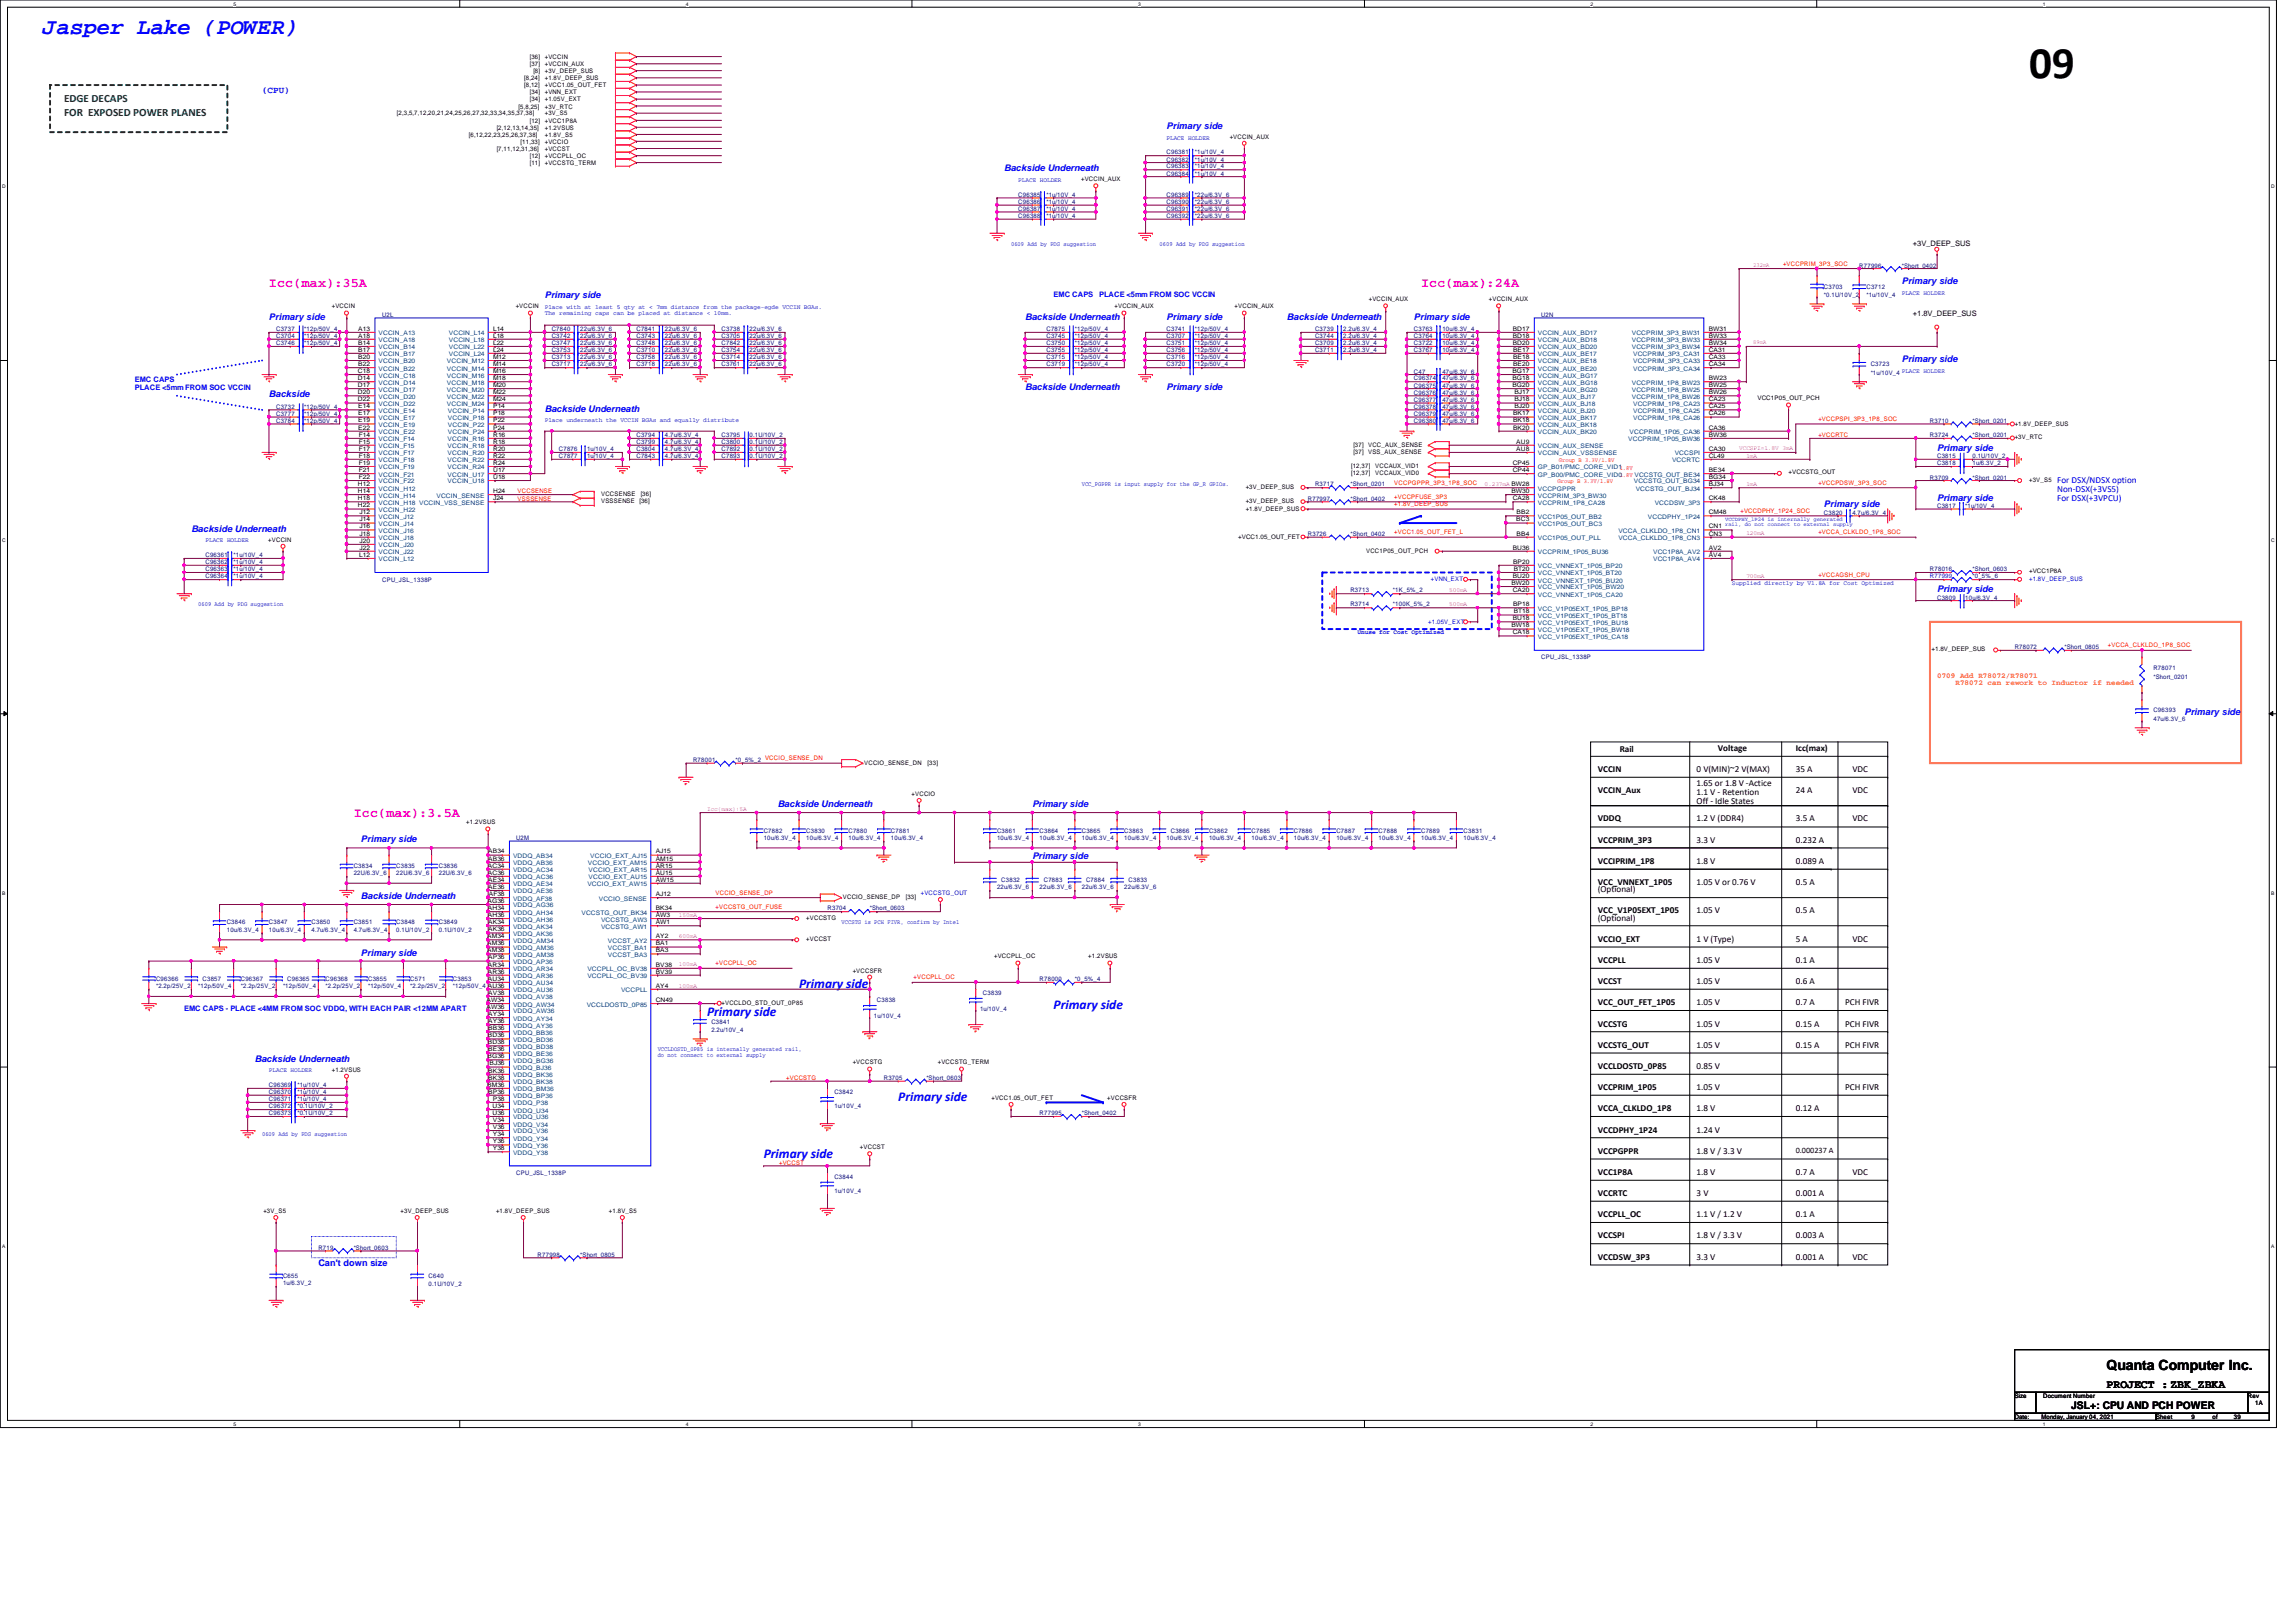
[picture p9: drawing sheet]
<svg xmlns="http://www.w3.org/2000/svg" width="297mm" height="210mm" viewBox="0 0 297 210" stroke-linecap="round" stroke-linejoin="round" font-family="sans-serif">
<defs><g id="words">
<text font-size="5.8" x="262.5" y="10.1">09</text>
<text font-size="2.9" fill="#00f" x="5.5" y="4.4">Jasper Lake (POWER)</text>
<text font-size="1.8" x="272.5" y="177.3">Quanta Computer Inc.</text>
<g font-size="1.7" fill="#f0f">
<text x="34.8" y="37.2">Icc(max):35A</text>
<text x="183.9" y="37.2">Icc(max):24A</text>
<text x="45.8" y="105.7">Icc(max):3.5A</text>
</g>
<g font-size="1.7" fill="#00f">
<text x="91.5" y="131.5">Primary side</text>
<text x="103.4" y="127.8">Primary side</text>
<text x="136.3" y="130.6">Primary side</text>
<text x="116.2" y="142.5">Primary side</text>
<text x="98.8" y="149.8">Primary side</text>
</g>
<text font-size="1.5" x="272.5" y="179.6">PROJECT :ZBK_ZBKA</text>
<g font-size="1.4" fill="#008000">
<text x="8.3" y="15.1">FOR EXPOSED POWER PLANES</text>
<text x="8.3" y="13.3">EDGE DECAPS</text>
</g>
<text font-size="1.4" x="268" y="182.3">JSL+: CPU AND PCH POWER</text>
<g font-size="1.2" fill="#00f">
<text x="33.9" y="12">(CPU)</text>
<text x="150.9" y="16.7">Primary side</text>
<text x="129.9" y="22.1">Backside Underneath</text>
<text x="34.8" y="41.4">Primary side</text>
<text x="70.5" y="38.6">Primary side</text>
<text x="132.6" y="41.4">Backside Underneath</text>
<text x="150.9" y="41.4">Primary side</text>
<text x="166.5" y="41.4">Backside Underneath</text>
<text x="182.9" y="41.4">Primary side</text>
<text x="246" y="36.8">Primary side</text>
<text x="246" y="46.8">Primary side</text>
<text x="34.8" y="51.4">Backside</text>
<text x="70.5" y="53.3">Backside Underneath</text>
<text x="132.6" y="50.5">Backside Underneath</text>
<text x="150.9" y="50.5">Primary side</text>
<text x="250.6" y="58.4">Primary side</text>
<text x="236" y="65.6">Primary side</text>
<text x="250.6" y="64.8">Primary side</text>
<text x="266.1" y="62.4">For DSX/NDSX option</text>
<text x="266.1" y="63.6">Non-DSX(+3VS5)</text>
<text x="266.1" y="64.8">For DSX(+3VPCU)</text>
<text x="24.8" y="68.8">Backside Underneath</text>
<text x="250.6" y="76.7">Primary side</text>
<text x="282.6" y="92.5">Primary side</text>
<text x="100.6" y="104.4">Backside Underneath</text>
<text x="133.6" y="104.4">Primary side</text>
<text x="46.7" y="109">Primary side</text>
<text x="133.6" y="111.2">Primary side</text>
<text x="46.7" y="116.3">Backside Underneath</text>
<text x="46.7" y="123.7">Primary side</text>
<text x="33" y="137.4">Backside Underneath</text>
<text x="41.2" y="163.9">Can't down size</text>
</g>
<g font-size="1.2">
<text x="206.7" y="99.9">VCCIN</text>
<text x="209.5" y="97.3">Rail</text>
<text x="219.5" y="101.7">1.65 or 1.8 V -Actice</text>
<text x="219.5" y="99.9">0 V(MIN)~2 V(MAX)</text>
<text x="222.2" y="97.2">Voltage</text>
<text x="232.3" y="97.2">Icc(max)</text>
<text x="232.3" y="99.9">35 A</text>
<text x="239.6" y="99.9">VDC</text>
<text x="206.7" y="106.3">VDDQ</text>
<text x="206.7" y="102.7">VCCIN_Aux</text>
<text x="219.5" y="102.9">1.1 V - Retention</text>
<text x="219.5" y="104.1">Off - Idle States</text>
<text x="219.5" y="106.3">1.2 V (DDR4)</text>
<text x="232.3" y="102.7">24 A</text>
<text x="232.3" y="106.3">3.5 A</text>
<text x="239.6" y="102.7">VDC</text>
<text x="239.6" y="106.3">VDC</text>
<text x="206.7" y="109.1">VCCPRIM_3P3</text>
<text x="206.7" y="111.8">VCCIPRIM_1P8</text>
<text x="219.5" y="109.1">3.3 V</text>
<text x="219.5" y="111.8">1.8 V</text>
<text x="232.3" y="111.8">0.089 A</text>
<text x="232.3" y="109.1">0.232 A</text>
<text x="206.7" y="114.6">VCC_VNNEXT_1P05</text>
<text x="206.7" y="118.2">VCC_V1P05EXT_1P05</text>
<text x="206.7" y="115.4">(Optional)</text>
<text x="206.7" y="119.1">(Optional)</text>
<text x="219.5" y="114.6">1.05 V or 0.76 V</text>
<text x="219.5" y="118.2">1.05 V</text>
<text x="232.3" y="114.6">0.5 A</text>
<text x="232.3" y="118.2">0.5 A</text>
<text x="206.7" y="121.9">VCCIO_EXT</text>
<text x="206.7" y="124.6">VCCPLL</text>
<text x="219.5" y="121.9">1 V (Type)</text>
<text x="219.5" y="124.6">1.05 V</text>
<text x="232.3" y="121.9">5 A</text>
<text x="232.3" y="124.6">0.1 A</text>
<text x="239.6" y="121.9">VDC</text>
<text x="206.7" y="127.3">VCCST</text>
<text x="206.7" y="130.1">VCC_OUT_FET_1P05</text>
<text x="219.5" y="127.3">1.05 V</text>
<text x="219.5" y="130.1">1.05 V</text>
<text x="232.3" y="127.3">0.6 A</text>
<text x="232.3" y="130.1">0.7 A</text>
<text x="238.7" y="130.1">PCH FIVR</text>
<text x="206.7" y="132.8">VCCSTG</text>
<text x="206.7" y="135.6">VCCSTG_OUT</text>
<text x="219.5" y="132.8">1.05 V</text>
<text x="219.5" y="135.6">1.05 V</text>
<text x="232.3" y="132.8">0.15 A</text>
<text x="232.3" y="135.6">0.15 A</text>
<text x="238.7" y="132.8">PCH FIVR</text>
<text x="238.7" y="135.6">PCH FIVR</text>
<text x="206.7" y="138.3">VCCLDOSTD_0P85</text>
<text x="206.7" y="141.1">VCCPRIM_1P05</text>
<text x="206.7" y="143.8">VCCA_CLKLDO_1P8</text>
<text x="219.5" y="138.3">0.85 V</text>
<text x="219.5" y="141.1">1.05 V</text>
<text x="219.5" y="143.8">1.8 V</text>
<text x="232.3" y="143.8">0.12 A</text>
<text x="238.7" y="141.1">PCH FIVR</text>
<text x="206.7" y="146.6">VCCDPHY_1P24</text>
<text x="206.7" y="149.3">VCCPGPPR</text>
<text x="219.5" y="146.6">1.24 V</text>
<text x="219.5" y="149.3">1.8 V / 3.3 V</text>
<text x="206.7" y="152">VCC1P8A</text>
<text x="206.7" y="154.8">VCCRTC</text>
<text x="219.5" y="152">1.8 V</text>
<text x="219.5" y="154.8">3 V</text>
<text x="232.3" y="152">0.7 A</text>
<text x="232.3" y="154.8">0.001 A</text>
<text x="239.6" y="152">VDC</text>
<text x="206.7" y="157.5">VCCPLL_OC</text>
<text x="206.7" y="160.3">VCCSPI</text>
<text x="219.5" y="157.5">1.1 V / 1.2 V</text>
<text x="219.5" y="160.3">1.8 V / 3.3 V</text>
<text x="232.3" y="157.5">0.1 A</text>
<text x="232.3" y="160.3">0.003 A</text>
<text x="206.7" y="163">VCCDSW_3P3</text>
<text x="219.5" y="163">3.3 V</text>
<text x="232.3" y="163">0.001 A</text>
<text x="239.6" y="163">VDC</text>
</g>
<text font-size="1.1" x="232.3" y="149.2">0.000237 A</text>
<g font-size="1">
<text x="247.5" y="31.8">+3V_DEEP_SUS</text>
<text x="247.5" y="40.9">+1.8V_DEEP_SUS</text>
</g>
<g font-size="1" fill="#00f">
<text x="136.3" y="38.4">EMC CAPS</text>
<text x="142.2" y="38.4">PLACE &lt;5mm FROM SOC VCCIN</text>
<text x="17.4" y="49.4">EMC CAPS</text>
<text x="17.4" y="50.4">PLACE &lt;5mm FROM SOC VCCIN</text>
<text x="23.8" y="130.8">EMC CAPS - PLACE &lt;4MM FROM SOC VDDQ, WITH EACH PAIR &lt;12MM APART</text>
</g>
<g font-size="1" fill="#ff8000">
<text x="250.6" y="87.7">0709 Add R78072/R78071</text>
<text x="253" y="88.7">R78072 can rework to Inductor if needed</text>
</g>
<g font-size=".8">
<text x="67.8" y="10.4">[8,24]</text>
<text x="67.8" y="11.3">[8,12]</text>
<text x="68.5" y="8.6">[37]</text>
<text x="68.5" y="7.6">[36]</text>
<text x="69" y="9.5">[8]</text>
<text x="70.5" y="9.5">+3V_DEEP_SUS</text>
<text x="70.5" y="7.6">+VCCIN</text>
<text x="70.5" y="8.6">+VCCIN_AUX</text>
<text x="70.5" y="10.4">+1.8V_DEEP_SUS</text>
<text x="70.5" y="11.3">+VCC1.05_OUT_FET</text>
<text x="51.3" y="14.9">[2,3,5,7,12,20,21,24,25,26,27,32,33,34,35,37,38]</text>
<text x="60.7" y="17.7">[6,12,22,23,25,26,37,38]</text>
<text x="64.3" y="16.8">[2,12,13,14,35]</text>
<text x="67.1" y="14.1">[5,8,25]</text>
<text x="68.5" y="12.2">[34]</text>
<text x="68.5" y="13.1">[34]</text>
<text x="68.5" y="15.9">[12]</text>
<text x="70.5" y="16.8">+1.2VSUS</text>
<text x="70.5" y="14.9">+3V_S5</text>
<text x="70.5" y="12.2">+VNN_EXT</text>
<text x="70.5" y="13.1">+1.05V_EXT</text>
<text x="70.5" y="14.1">+3V_RTC</text>
<text x="70.5" y="15.9">+VCC1P8A</text>
<text x="70.5" y="17.7">+1.8V_S5</text>
<text x="159.1" y="17.9">+VCCIN_AUX</text>
<text x="64.3" y="19.5">[7,11,12,31,36]</text>
<text x="67.3" y="18.6">[11,33]</text>
<text x="68.5" y="20.4">[12]</text>
<text x="68.5" y="21.3">[11]</text>
<text x="70.5" y="18.6">+VCCIO</text>
<text x="70.5" y="19.5">+VCCST</text>
<text x="70.5" y="20.4">+VCCPLL_OC</text>
<text x="70.5" y="21.3">+VCCSTG_TERM</text>
<text x="139.9" y="23.5">+VCCIN_AUX</text>
<text x="42.9" y="39.9">+VCCIN</text>
<text x="66.7" y="39.9">+VCCIN</text>
<text x="144.2" y="39.9">+VCCIN_AUX</text>
<text x="159.7" y="39.9">+VCCIN_AUX</text>
<text x="177.1" y="39">+VCCIN_AUX</text>
<text x="192.6" y="39">+VCCIN_AUX</text>
<text x="46.4" y="42.8">A13</text>
<text x="46.4" y="43.7">A18</text>
<text x="46.4" y="44.6">B14</text>
<text x="46.4" y="45.5">B17</text>
<text x="46.4" y="46.4">B20</text>
<text x="46.4" y="47.4">B22</text>
<text x="63.8" y="42.8">L14</text>
<text x="63.8" y="43.7">L18</text>
<text x="63.8" y="44.6">L22</text>
<text x="63.8" y="45.5">L24</text>
<text x="63.8" y="46.4">M12</text>
<text x="63.8" y="47.4">M14</text>
<text x="195.7" y="42.8">BD17</text>
<text x="195.7" y="43.7">BD18</text>
<text x="195.7" y="44.6">BD20</text>
<text x="195.7" y="45.5">BE17</text>
<text x="195.7" y="46.4">BE18</text>
<text x="195.7" y="47.4">BE20</text>
<text x="221.1" y="42.8">BW31</text>
<text x="221.1" y="43.7">BW33</text>
<text x="221.1" y="44.6">BW34</text>
<text x="221.1" y="45.5">CA31</text>
<text x="221.1" y="46.4">CA33</text>
<text x="221.1" y="47.4">CA34</text>
<text x="46.3" y="48.3">C18</text>
<text x="46.3" y="49.2">D14</text>
<text x="46.3" y="50.1">D17</text>
<text x="46.3" y="51">D20</text>
<text x="46.3" y="51.9">D22</text>
<text x="46.4" y="52.8">E14</text>
<text x="46.4" y="53.8">E17</text>
<text x="63.8" y="48.3">M16</text>
<text x="63.8" y="49.2">M18</text>
<text x="63.8" y="50.1">M20</text>
<text x="63.8" y="51">M22</text>
<text x="63.8" y="51.9">M24</text>
<text x="63.8" y="52.8">P14</text>
<text x="63.8" y="53.8">P18</text>
<text x="195.7" y="48.3">BG17</text>
<text x="195.7" y="49.2">BG18</text>
<text x="195.7" y="50.1">BG20</text>
<text x="195.7" y="53.8">BK17</text>
<text x="195.9" y="51">BJ17</text>
<text x="195.9" y="51.9">BJ18</text>
<text x="195.9" y="52.8">BJ20</text>
<text x="221.1" y="49.2">BW23</text>
<text x="221.1" y="50.1">BW25</text>
<text x="221.1" y="51">BW26</text>
<text x="221.1" y="51.9">CA23</text>
<text x="221.1" y="52.8">CA25</text>
<text x="221.1" y="53.8">CA26</text>
<text x="227.4" y="51.8">VCC1P05_OUT_PCH</text>
<text x="46.4" y="54.7">E19</text>
<text x="46.4" y="55.6">E22</text>
<text x="46.4" y="56.5">F14</text>
<text x="46.4" y="57.4">F15</text>
<text x="46.4" y="58.3">F17</text>
<text x="46.4" y="59.2">F18</text>
<text x="63.8" y="54.7">P22</text>
<text x="63.8" y="55.6">P24</text>
<text x="63.8" y="56.5">R16</text>
<text x="63.8" y="57.4">R18</text>
<text x="63.8" y="58.3">R20</text>
<text x="63.8" y="59.2">R22</text>
<text x="175.1" y="57.8">[37] VCC_AUX_SENSE</text>
<text x="175.1" y="58.8">[37] VSS_AUX_SENSE</text>
<text x="195.7" y="54.7">BK18</text>
<text x="195.7" y="55.6">BK20</text>
<text x="196.2" y="58.3">AU8</text>
<text x="196.2" y="57.4">AU9</text>
<text x="221.1" y="55.6">CA36</text>
<text x="221.1" y="56.5">BW36</text>
<text x="221.1" y="59.2">CL49</text>
<text x="221.1" y="58.3">CA30</text>
<text x="260.6" y="55.1">+1.8V_DEEP_SUS</text>
<text x="260.6" y="56.8">+3V_RTC</text>
<text x="46.3" y="62.9">H12</text>
<text x="46.3" y="63.8">H14</text>
<text x="46.3" y="64.7">H18</text>
<text x="46.3" y="65.7">H22</text>
<text x="46.4" y="60.2">F19</text>
<text x="46.4" y="61.1">F21</text>
<text x="46.4" y="62">F22</text>
<text x="63.8" y="63.8">H24</text>
<text x="63.8" y="64.7">J24</text>
<text x="63.8" y="60.2">R24</text>
<text x="63.8" y="61.1">U17</text>
<text x="63.8" y="62">U18</text>
<text x="77.8" y="64.2">VCCSENSE</text>
<text x="77.8" y="65.2">VSSSENSE</text>
<text x="82.7" y="65.2">[36]</text>
<text x="82.9" y="64.2">[36]</text>
<text x="161.2" y="63.3">+3V_DEEP_SUS</text>
<text x="161.2" y="65.2">+3V_DEEP_SUS</text>
<text x="174.8" y="60.6">[12,37]</text>
<text x="174.8" y="61.5">[12,37]</text>
<text x="177.9" y="60.6">VCCAUX_VID1</text>
<text x="177.9" y="61.5">VCCAUX_VID0</text>
<text x="195.5" y="63.8">BW30</text>
<text x="195.7" y="61.1">CP44</text>
<text x="195.7" y="60.2">CP45</text>
<text x="195.7" y="64.7">CA28</text>
<text x="221.1" y="64.7">CK48</text>
<text x="221.1" y="62.9">BJ34</text>
<text x="221.1" y="62">BG34</text>
<text x="221.1" y="61.1">BE34</text>
<text x="231.4" y="61.4">+VCCSTG_OUT</text>
<text x="262.5" y="62.4">+3V_S5</text>
<text x="34.7" y="70.1">+VCCIN</text>
<text x="46.5" y="66.5">J12</text>
<text x="46.5" y="67.5">J14</text>
<text x="46.5" y="68.4">J16</text>
<text x="46.5" y="69.3">J18</text>
<text x="46.5" y="70.2">J20</text>
<text x="46.5" y="71.1">J22</text>
<text x="160.2" y="69.7">+VCC1.05_OUT_FET</text>
<text x="161.2" y="66.1">+1.8V_DEEP_SUS</text>
<text x="176.7" y="71.5">VCC1P05_OUT_PCH</text>
<text x="195.7" y="71.1">BU36</text>
<text x="196.2" y="67.5">BC3</text>
<text x="196.2" y="69.3">BB4</text>
<text x="196.2" y="66.5">BB2</text>
<text x="221.1" y="71.1">AV2</text>
<text x="221.1" y="66.5">CM48</text>
<text x="221.1" y="68.4">CN1</text>
<text x="221.1" y="69.3">CN3</text>
<text x="46.5" y="72.1">L12</text>
<text x="195.5" y="75.7">BW20</text>
<text x="195.7" y="76.6">CA20</text>
<text x="195.7" y="74.8">BU20</text>
<text x="195.7" y="72.9">BP20</text>
<text x="195.8" y="73.9">BT20</text>
<text x="221.1" y="72.1">AV4</text>
<text x="262.5" y="74.2">+VCC1P8A</text>
<text x="195.5" y="81.2">BW18</text>
<text x="195.7" y="80.3">BU18</text>
<text x="195.7" y="82.1">CA18</text>
<text x="195.7" y="78.4">BP18</text>
<text x="195.8" y="79.4">BT18</text>
<text x="249.9" y="84.2">+1.8V_DEEP_SUS</text>
<text x="111.8" y="99">VCCIO_SENSE_DN</text>
<text x="120" y="99">[33]</text>
<text x="60.3" y="106.7">+1.2VSUS</text>
<text x="117.9" y="103">+VCCIO</text>
<text x="63.1" y="112.3">AC34</text>
<text x="63.1" y="113.2">AC36</text>
<text x="63.2" y="110.4">AB34</text>
<text x="63.2" y="111.4">AB36</text>
<text x="84.8" y="113.2">AU15</text>
<text x="84.8" y="110.4">AJ15</text>
<text x="84.8" y="111.4">AM15</text>
<text x="84.8" y="112.3">AR15</text>
<text x="63.1" y="116.8">AG36</text>
<text x="63.1" y="117.8">AH34</text>
<text x="63.1" y="118.7">AH36</text>
<text x="63.2" y="114.1">AE34</text>
<text x="63.2" y="115">AE36</text>
<text x="63.2" y="119.6">AK34</text>
<text x="63.2" y="116">AF38</text>
<text x="84.8" y="116">AJ12</text>
<text x="84.8" y="117.8">BK34</text>
<text x="84.8" y="114.1">AW15</text>
<text x="84.8" y="118.7">AW3</text>
<text x="84.8" y="119.6">AW1</text>
<text x="104.3" y="119.1">+VCCSTG</text>
<text x="109" y="116.4">VCCIO_SENSE_DP</text>
<text x="117.2" y="116.4">[33]</text>
<text x="63" y="121.4">AM34</text>
<text x="63" y="122.3">AM36</text>
<text x="63" y="123.2">AM38</text>
<text x="63.1" y="125.1">AR34</text>
<text x="63.1" y="126">AR36</text>
<text x="63.2" y="120.5">AK36</text>
<text x="63.2" y="124.2">AP36</text>
<text x="84.8" y="121.4">AY2</text>
<text x="84.8" y="122.3">BA1</text>
<text x="84.8" y="123.2">BA3</text>
<text x="84.8" y="126">BV39</text>
<text x="84.8" y="125.1">BV38</text>
<text x="104.3" y="121.8">+VCCST</text>
<text x="110.3" y="125.9">+VCCSFR</text>
<text x="128.6" y="124">+VCCPLL_OC</text>
<text x="140.8" y="124">+1.2VSUS</text>
<text x="62.9" y="129.7">AW34</text>
<text x="62.9" y="130.6">AW36</text>
<text x="63.1" y="126.9">AU34</text>
<text x="63.2" y="128.7">AV38</text>
<text x="63.2" y="131.5">AY34</text>
<text x="84.8" y="129.7">CN49</text>
<text x="84.8" y="127.8">AY4</text>
<text x="93.3" y="130.1">+VCCLDO_STD_OUT_0P85</text>
<text x="63.1" y="136.9">BG36</text>
<text x="63.1" y="134.2">BD36</text>
<text x="63.1" y="135.1">BD38</text>
<text x="63.2" y="132.4">AY36</text>
<text x="63.2" y="133.3">BB36</text>
<text x="63.2" y="136.1">BE36</text>
<text x="63.3" y="137.9">BJ36</text>
<text x="110.3" y="137.8">+VCCSTG</text>
<text x="121.3" y="137.8">+VCCSTG_TERM</text>
<text x="42.9" y="138.7">+1.2VSUS</text>
<text x="63" y="140.6">BM36</text>
<text x="63.2" y="138.8">BK36</text>
<text x="63.2" y="139.7">BK38</text>
<text x="63.2" y="141.5">BP36</text>
<text x="63.7" y="143.4">U34</text>
<text x="63.8" y="142.5">P38</text>
<text x="128.3" y="142.3">+VCC1.05_OUT_FET</text>
<text x="143.3" y="142.3">+VCCSFR</text>
<text x="63.7" y="144.3">U36</text>
<text x="63.8" y="145.2">V34</text>
<text x="63.8" y="146.1">V36</text>
<text x="63.8" y="147">Y34</text>
<text x="63.8" y="148">Y36</text>
<text x="63.8" y="148.8">Y38</text>
<text x="111.2" y="148.7">+VCCST</text>
<text x="34.1" y="157">+3V_S5</text>
<text x="51.8" y="157">+3V_DEEP_SUS</text>
<text x="64.2" y="157">+1.8V_DEEP_SUS</text>
<text x="78.8" y="157">+1.8V_S5</text>
<text x="260.6" y="180.9">Size</text>
<text x="260.6" y="183.6">Date:</text>
<text x="264.1" y="183.6">Monday, January 04, 2021</text>
<text x="264.3" y="180.9">Document Number</text>
<text x="278.9" y="183.6">Sheet</text>
<text x="283.5" y="183.6">9</text>
<text x="286.3" y="183.6">of</text>
<text x="289" y="183.6">39</text>
<text x="290.8" y="180.9">Rev</text>
<text x="291.8" y="181.8">1A</text>
</g>
<g font-size=".8" fill="#00f">
<text x="131.7" y="23.5">PLACE HOLDER</text>
<text x="150.9" y="18.1">PLACE HOLDER</text>
<text x="130.8" y="31.8">0609 Add by PDG suggestion</text>
<text x="150" y="31.8">0609 Add by PDG suggestion</text>
<text x="70.5" y="40">Place with at least 5 qty at &lt; 7mm distance from the package-egde VCCIN BGAs.</text>
<text x="70.5" y="40.8">The remaining caps can be placed at distance &lt; 10mm.</text>
<text x="246" y="38.2">PLACE HOLDER</text>
<text x="246" y="48.3">PLACE HOLDER</text>
<text x="70.5" y="54.7">Place underneath the VCCIN BGAs and equally distribute</text>
<text x="140" y="62.9">VCC_PGPPR is input supply for the GP_R GPIOs.</text>
<text x="26.6" y="70.2">PLACE HOLDER</text>
<text x="185.1" y="75.2">+VNN_EXT</text>
<text x="224.1" y="75.7">Supplied directly by V1.8A for Cost Optimized</text>
<text x="249.7" y="74.8">R77999</text>
<text x="262.5" y="75.2">+1.8V_DEEP_SUS</text>
<text x="25.7" y="78.4">0609 Add by PDG suggestion</text>
<text x="175.6" y="82.1">Unuse for Cost Optimized</text>
<text x="184.8" y="80.7">+1.05V_EXT</text>
<text x="108.9" y="119.5">VCCSTG is PCH FIVR, confirm by Intel</text>
<text x="119.1" y="115.8">+VCCSTG_OUT</text>
<text x="85.1" y="136">VCCLDOSTD_0P85 is internally generated rail,</text>
<text x="85.1" y="136.8">do not connect to external supply</text>
<text x="34.8" y="138.8">PLACE HOLDER</text>
<text x="33.9" y="147">0609 Add by PDG suggestion</text>
</g>
<g font-size=".8" fill="#000080">
<text x="150.9" y="22.7">C96384</text>
<text x="150.9" y="20">C96381</text>
<text x="150.9" y="20.9">C96382</text>
<text x="150.9" y="21.8">C96383</text>
<text x="154.6" y="22.7">*1u/10V_4</text>
<text x="154.6" y="20">*1u/10V_4</text>
<text x="154.6" y="20.9">*1u/10V_4</text>
<text x="154.6" y="21.8">*1u/10V_4</text>
<text x="131.7" y="25.5">C96385</text>
<text x="131.7" y="26.4">C96386</text>
<text x="131.7" y="27.3">C96387</text>
<text x="131.7" y="28.2">C96388</text>
<text x="135.4" y="25.5">*1u/10V_4</text>
<text x="135.4" y="26.4">*1u/10V_4</text>
<text x="135.4" y="27.3">*1u/10V_4</text>
<text x="135.4" y="28.2">*1u/10V_4</text>
<text x="150.9" y="25.5">C96389</text>
<text x="150.9" y="26.4">C96390</text>
<text x="150.9" y="27.3">C96391</text>
<text x="150.9" y="28.2">C96392</text>
<text x="154.6" y="25.5">*22u/6.3V_6</text>
<text x="154.6" y="26.4">*22u/6.3V_6</text>
<text x="154.6" y="27.3">*22u/6.3V_6</text>
<text x="154.6" y="28.2">*22u/6.3V_6</text>
<text x="240.5" y="34.6">R77996</text>
<text x="246" y="34.6">*Short_0402</text>
<text x="49.4" y="41">U2L</text>
<text x="199.4" y="41">U2N</text>
<text x="236" y="37.3">C3703</text>
<text x="236" y="38.4">*0.1U/10V_2</text>
<text x="241.5" y="37.3">C3712</text>
<text x="241.5" y="38.4">*1u/10V_4</text>
<text x="35.7" y="44.7">C3746</text>
<text x="35.7" y="42.8">C3737</text>
<text x="35.7" y="43.8">C3704</text>
<text x="39.4" y="44.7">*12p/50V_4</text>
<text x="39.4" y="42.8">*12p/50V_4</text>
<text x="39.4" y="43.8">*12p/50V_4</text>
<text x="71.4" y="43.8">C3742</text>
<text x="71.4" y="45.6">C3753</text>
<text x="71.4" y="47.4">C3717</text>
<text x="71.4" y="44.7">C3747</text>
<text x="71.4" y="46.5">C3713</text>
<text x="71.4" y="42.8">C7840</text>
<text x="75.1" y="43.8">22u/6.3V_6</text>
<text x="75.1" y="45.6">22u/6.3V_6</text>
<text x="75.1" y="47.4">22u/6.3V_6</text>
<text x="75.1" y="44.7">22u/6.3V_6</text>
<text x="75.1" y="46.5">22u/6.3V_6</text>
<text x="75.1" y="42.8">22u/6.3V_6</text>
<text x="82.3" y="46.5">C3758</text>
<text x="82.3" y="42.8">C7841</text>
<text x="82.3" y="43.8">C3743</text>
<text x="82.3" y="45.6">C3710</text>
<text x="82.3" y="47.4">C3718</text>
<text x="82.3" y="44.7">C3748</text>
<text x="86" y="46.5">22u/6.3V_6</text>
<text x="86" y="42.8">22u/6.3V_6</text>
<text x="86" y="43.8">22u/6.3V_6</text>
<text x="86" y="45.6">22u/6.3V_6</text>
<text x="86" y="47.4">22u/6.3V_6</text>
<text x="86" y="44.7">22u/6.3V_6</text>
<text x="93.3" y="42.8">C3738</text>
<text x="93.3" y="44.7">C7842</text>
<text x="93.3" y="46.5">C3714</text>
<text x="93.3" y="43.8">C3705</text>
<text x="93.3" y="45.6">C3754</text>
<text x="93.3" y="47.4">C3761</text>
<text x="97" y="42.8">22u/6.3V_6</text>
<text x="97" y="44.7">22u/6.3V_6</text>
<text x="97" y="46.5">22u/6.3V_6</text>
<text x="97" y="43.8">22u/6.3V_6</text>
<text x="97" y="45.6">22u/6.3V_6</text>
<text x="97" y="47.4">22u/6.3V_6</text>
<text x="135.4" y="44.7">C3750</text>
<text x="135.4" y="46.5">C3715</text>
<text x="135.4" y="43.8">C3745</text>
<text x="135.4" y="47.4">C3719</text>
<text x="135.4" y="45.6">C3755</text>
<text x="135.4" y="42.8">C7875</text>
<text x="139.1" y="44.7">*12p/50V_4</text>
<text x="139.1" y="46.5">*12p/50V_4</text>
<text x="139.1" y="43.8">*12p/50V_4</text>
<text x="139.1" y="47.4">*12p/50V_4</text>
<text x="139.1" y="45.6">*12p/50V_4</text>
<text x="139.1" y="42.8">*12p/50V_4</text>
<text x="150.9" y="44.7">C3751</text>
<text x="150.9" y="46.5">C3716</text>
<text x="150.9" y="43.8">C3707</text>
<text x="150.9" y="47.4">C3720</text>
<text x="150.9" y="45.6">C3756</text>
<text x="150.9" y="42.8">C3741</text>
<text x="154.6" y="44.7">*12p/50V_4</text>
<text x="154.6" y="46.5">*12p/50V_4</text>
<text x="154.6" y="43.8">*12p/50V_4</text>
<text x="154.6" y="47.4">*12p/50V_4</text>
<text x="154.6" y="45.6">*12p/50V_4</text>
<text x="154.6" y="42.8">*12p/50V_4</text>
<text x="170.1" y="43.8">C3744</text>
<text x="170.1" y="45.6">C3711</text>
<text x="170.1" y="42.8">C3739</text>
<text x="170.1" y="44.7">C3709</text>
<text x="173.8" y="43.8">2.2u/6.3V_4</text>
<text x="173.8" y="45.6">2.2u/6.3V_4</text>
<text x="173.8" y="42.8">2.2u/6.3V_4</text>
<text x="173.8" y="44.7">2.2u/6.3V_4</text>
<text x="182.9" y="43.8">C3764</text>
<text x="182.9" y="45.6">C3767</text>
<text x="182.9" y="42.8">C3763</text>
<text x="182.9" y="44.7">C3722</text>
<text x="186.6" y="43.8">10u/6.3V_4</text>
<text x="186.6" y="45.6">10u/6.3V_4</text>
<text x="186.6" y="42.8">10u/6.3V_4</text>
<text x="186.6" y="44.7">10u/6.3V_4</text>
<text x="242" y="47.4">C3723</text>
<text x="35.7" y="52.9">C3732</text>
<text x="35.7" y="53.8">C3777</text>
<text x="39.4" y="52.9">*12p/50V_4</text>
<text x="39.4" y="53.8">*12p/50V_4</text>
<text x="182.9" y="53.8">C96379</text>
<text x="182.9" y="52.9">C96378</text>
<text x="182.9" y="52">C96377</text>
<text x="182.9" y="51.1">C96376</text>
<text x="182.9" y="50.2">C96375</text>
<text x="182.9" y="49.2">C96374</text>
<text x="182.9" y="48.3">C47</text>
<text x="186.6" y="48.3">47u/6.3V_6</text>
<text x="186.6" y="53.8">47u/6.3V_6</text>
<text x="186.6" y="52.9">47u/6.3V_6</text>
<text x="186.6" y="52">47u/6.3V_6</text>
<text x="186.6" y="51.1">47u/6.3V_6</text>
<text x="186.6" y="50.2">47u/6.3V_6</text>
<text x="186.6" y="49.2">47u/6.3V_6</text>
<text x="242" y="48.5">*1u/10V_4</text>
<text x="35.7" y="54.7">C3784</text>
<text x="39.4" y="54.7">*12p/50V_4</text>
<text x="72.3" y="58.4">C7876</text>
<text x="72.3" y="59.3">C7877</text>
<text x="75.9" y="58.4">1u/10V_4</text>
<text x="75.9" y="59.3">1u/10V_4</text>
<text x="82.3" y="58.4">C3804</text>
<text x="82.3" y="56.6">C3794</text>
<text x="82.3" y="59.3">C7843</text>
<text x="82.3" y="57.5">C3799</text>
<text x="86" y="58.4">4.7u/6.3V_4</text>
<text x="86" y="56.6">4.7u/6.3V_4</text>
<text x="86" y="59.3">4.7u/6.3V_4</text>
<text x="86" y="57.5">4.7u/6.3V_4</text>
<text x="93.3" y="58.4">C7892</text>
<text x="93.3" y="56.6">C3795</text>
<text x="93.3" y="59.3">C7893</text>
<text x="93.3" y="57.5">C3800</text>
<text x="97" y="58.4">0.1U/10V_2</text>
<text x="97" y="56.6">0.1U/10V_2</text>
<text x="97" y="59.3">0.1U/10V_2</text>
<text x="97" y="57.5">0.1U/10V_2</text>
<text x="182.9" y="54.7">C96380</text>
<text x="186.6" y="54.7">47u/6.3V_6</text>
<text x="249.7" y="54.7">R3710</text>
<text x="249.7" y="56.6">R3724</text>
<text x="250.6" y="59.3">C3815</text>
<text x="255.2" y="59.3">0.1U/10V_2</text>
<text x="255.2" y="54.7">*Short_0201</text>
<text x="255.2" y="56.6">*Short_0201</text>
<text x="169.2" y="64.8">R77997</text>
<text x="170.1" y="62.9">R3717</text>
<text x="174.7" y="62.9">*Short_0201</text>
<text x="174.7" y="64.8">*Short_0402</text>
<text x="249.7" y="62.1">R3709</text>
<text x="250.6" y="60.2">C3818</text>
<text x="250.6" y="65.7">C3817</text>
<text x="254.3" y="65.7">*1u/10V_4</text>
<text x="255.2" y="60.2">1u/6.3V_2</text>
<text x="255.2" y="62.1">*Short_0201</text>
<text x="169.2" y="69.3">R3726</text>
<text x="174.7" y="69.3">*Short_0402</text>
<text x="236" y="66.6">C3820</text>
<text x="239.6" y="66.6">4.7u/6.3V_4</text>
<text x="26.6" y="72.1">C96361</text>
<text x="26.6" y="73">C96362</text>
<text x="26.6" y="73.9">C96363</text>
<text x="26.6" y="74.8">C96364</text>
<text x="30.2" y="72.1">*1u/10V_4</text>
<text x="30.2" y="73">*1u/10V_4</text>
<text x="30.2" y="73.9">*1u/10V_4</text>
<text x="30.2" y="74.8">*1u/10V_4</text>
<text x="49.4" y="75.3">CPU_JSL_1338P</text>
<text x="174.7" y="76.7">R3713</text>
<text x="180.2" y="76.7">*1K_5%_2</text>
<text x="249.7" y="73.9">R78016</text>
<text x="250.6" y="77.6">C3809</text>
<text x="254.3" y="77.6">10u/6.3V_4</text>
<text x="255.2" y="74.8">*0_5%_6</text>
<text x="255.2" y="73.9">*Short_0603</text>
<text x="174.7" y="78.5">R3714</text>
<text x="180.2" y="78.5">*100K_5%_2</text>
<text x="260.6" y="84">R78072</text>
<text x="267.1" y="84">*Short_0805</text>
<text x="199.4" y="85.3">CPU_JSL_1338P</text>
<text x="278.6" y="86.7">R78071</text>
<text x="278.6" y="87.8">*Short_0201</text>
<text x="278.6" y="92.2">C96393</text>
<text x="278.6" y="93.3">47u/6.3V_6</text>
<text x="89.7" y="98.6">R78001</text>
<text x="95.2" y="98.6">*0_5%_2</text>
<text x="98.8" y="107.8">C7882</text>
<text x="104.3" y="107.8">C3830</text>
<text x="109.8" y="107.8">C7880</text>
<text x="115.3" y="107.8">C7881</text>
<text x="129" y="107.8">C3861</text>
<text x="134.5" y="107.8">C3864</text>
<text x="140" y="107.8">C3865</text>
<text x="145.5" y="107.8">C3863</text>
<text x="151.5" y="107.8">C3866</text>
<text x="156.4" y="107.8">C3862</text>
<text x="161.9" y="107.8">C7885</text>
<text x="167.4" y="107.8">C7886</text>
<text x="172.9" y="107.8">C7887</text>
<text x="178.3" y="107.8">C7888</text>
<text x="183.9" y="107.8">C7889</text>
<text x="189.4" y="107.8">C3831</text>
<text x="45.8" y="112.4">C3834</text>
<text x="45.8" y="113.2">22U/6.3V_6</text>
<text x="51.3" y="112.4">C3835</text>
<text x="51.3" y="113.2">22U/6.3V_6</text>
<text x="56.8" y="112.4">C3836</text>
<text x="56.8" y="113.2">22U/6.3V_6</text>
<text x="66.8" y="108.7">U2M</text>
<text x="98.8" y="108.7">10u/6.3V_4</text>
<text x="104.3" y="108.7">10u/6.3V_4</text>
<text x="109.8" y="108.7">10u/6.3V_4</text>
<text x="115.3" y="108.7">10u/6.3V_4</text>
<text x="129" y="108.7">10u/6.3V_4</text>
<text x="134.5" y="108.7">10u/6.3V_4</text>
<text x="140" y="108.7">10u/6.3V_4</text>
<text x="145.5" y="108.7">10u/6.3V_4</text>
<text x="150.9" y="108.7">10u/6.3V_4</text>
<text x="156.4" y="108.7">10u/6.3V_4</text>
<text x="161.9" y="108.7">10u/6.3V_4</text>
<text x="167.4" y="108.7">10u/6.3V_4</text>
<text x="172.9" y="108.7">10u/6.3V_4</text>
<text x="178.3" y="108.7">10u/6.3V_4</text>
<text x="183.9" y="108.7">10u/6.3V_4</text>
<text x="189.4" y="108.7">10u/6.3V_4</text>
<text x="29.3" y="119.6">C3846</text>
<text x="34.8" y="119.6">C3847</text>
<text x="40.3" y="119.6">C3850</text>
<text x="45.8" y="119.6">C3851</text>
<text x="51.3" y="119.6">C3848</text>
<text x="56.8" y="119.6">C3849</text>
<text x="107.1" y="117.8">R3704</text>
<text x="112.5" y="117.8">*Short_0603</text>
<text x="129" y="115.1">22u/6.3V_6</text>
<text x="129.5" y="114.2">C3832</text>
<text x="134.5" y="115.1">22u/6.3V_6</text>
<text x="135" y="114.2">C7883</text>
<text x="140" y="115.1">22u/6.3V_6</text>
<text x="140.5" y="114.2">C7884</text>
<text x="145.5" y="115.1">22u/6.3V_6</text>
<text x="146" y="114.2">C3833</text>
<text x="29.3" y="120.6">10u/6.3V_4</text>
<text x="34.8" y="120.6">10u/6.3V_4</text>
<text x="40.3" y="120.6">4.7u/6.3V_4</text>
<text x="45.8" y="120.6">4.7u/6.3V_4</text>
<text x="51.3" y="120.6">0.1U/10V_2</text>
<text x="56.8" y="120.6">0.1U/10V_2</text>
<text x="20.2" y="127">C96366</text>
<text x="20.2" y="127.9">*2.2p/25V_2</text>
<text x="25.7" y="127.9">*12p/50V_4</text>
<text x="26.2" y="127">C3857</text>
<text x="31.2" y="127">C96367</text>
<text x="31.2" y="127.9">*2.2p/25V_2</text>
<text x="36.6" y="127.9">*12p/50V_4</text>
<text x="37.2" y="127">C96365</text>
<text x="42.1" y="127">C96368</text>
<text x="42.1" y="127.9">*2.2p/25V_2</text>
<text x="47.6" y="127">C3855</text>
<text x="47.6" y="127.9">*12p/50V_4</text>
<text x="53.1" y="127">C571</text>
<text x="53.1" y="127.9">*2.2p/25V_2</text>
<text x="58.6" y="127">C3853</text>
<text x="58.6" y="127.9">*12p/50V_4 AU36</text>
<text x="113.1" y="131.7">1u/10V_4</text>
<text x="113.5" y="129.7">C3838</text>
<text x="126.8" y="130.8">1u/10V_4</text>
<text x="127.2" y="128.8">C3839</text>
<text x="134.5" y="127">R78000</text>
<text x="139.1" y="127">*0_5%_4</text>
<text x="92" y="132.5">C3841</text>
<text x="92" y="133.6">2.2u/10V_4</text>
<text x="34.8" y="140.7">C96369</text>
<text x="34.8" y="141.6">C96370</text>
<text x="34.8" y="142.5">C96371</text>
<text x="34.8" y="143.4">C96372</text>
<text x="38.5" y="140.7">*1u/10V_4</text>
<text x="38.5" y="141.6">*1u/10V_4</text>
<text x="38.5" y="142.5">*1u/10V_4</text>
<text x="38.5" y="143.4">*0.1U/10V_2</text>
<text x="107.9" y="141.6">C3842</text>
<text x="107.9" y="143.4">1u/10V_4</text>
<text x="114.3" y="139.8">R3705</text>
<text x="119.8" y="139.8">*Short_0603</text>
<text x="34.8" y="144.4">C96373</text>
<text x="38.5" y="144.4">*0.1U/10V_2</text>
<text x="134.5" y="144.4">R77995</text>
<text x="140" y="144.4">*Short_0402</text>
<text x="66.8" y="152.1">CPU_JSL_1338P</text>
<text x="107.9" y="152.6">C3844</text>
<text x="107.9" y="154.4">1u/10V_4</text>
<text x="41.2" y="161.7">R719</text>
<text x="45.8" y="161.7">*Short_0603</text>
<text x="36.6" y="165.4">C655</text>
<text x="36.6" y="166.3">1u/6.3V_2</text>
<text x="55.5" y="165.4">C640</text>
<text x="55.5" y="166.5">0.1U/10V_2</text>
<text x="69.6" y="162.6">R77998</text>
<text x="75.1" y="162.6">*Short_0805</text>
</g>
<g font-size=".8" fill="#f0f">
<text x="226.8" y="34.5">232mA</text>
<text x="226.8" y="44.6">89mA</text>
<text x="225" y="58.3">VCCSPI=1.8V 3mA</text>
<text x="225.9" y="59.2">1mA</text>
<text x="192.1" y="62.9">0.237mA BW28</text>
<text x="225.9" y="62.9">1mA</text>
<text x="225.9" y="69.2">120mA</text>
<text x="187.5" y="76.6">500mA</text>
<text x="225.9" y="74.8">700mA</text>
<text x="187.5" y="78.4">500mA</text>
<text x="91.5" y="104.9">Icc(max):5A</text>
<text x="87.8" y="118.7">150mA</text>
<text x="87.8" y="121.4">600mA</text>
<text x="87.8" y="125.1">100mA</text>
<text x="87.8" y="127.8">100mA</text>
</g>
<g font-size=".8" fill="#f00">
<text x="230.7" y="34.4">+VCCPRIM_3P3_SOC</text>
<text x="201.7" y="59.8">Group B 3.3V/1.8V</text>
<text x="235.2" y="54.5">+VCCPSPI_3P3_1P8_SOC</text>
<text x="235.2" y="56.6">+VCCRTC</text>
<text x="67" y="63.8">VCCSENSE</text>
<text x="67" y="64.8">VSSSENSE</text>
<text x="180.4" y="64.6">+VCCPFUSE_3P3</text>
<text x="180.4" y="65.5">+1.8V_DEEP_SUS</text>
<text x="180.4" y="62.7">VCCPGPPR_3P3_1P8_SOC</text>
<text x="201.5" y="62.5">Group B 3.3V/1.8V</text>
<text x="235.2" y="62.7">+VCCPDSW_3P3_SOC</text>
<text x="180.4" y="69.1">+VCC1.05_OUT_FET_L</text>
<text x="225.2" y="66.4">+VCCDPHY_1P24_SOC</text>
<text x="235.2" y="69.1">+VCCA_CLKLDO_1P8_SOC</text>
<text x="235.2" y="74.6">+VCCAGSH_CPU</text>
<text x="272.7" y="83.8">+VCCA_CLKLDO_1P8_SOC</text>
<text x="99" y="98.4">VCCIO_SENSE_DN</text>
<text x="92.6" y="115.8">VCCIO_SENSE_DP</text>
<text x="92.6" y="117.6">+VCCSTG_OUT_FUSE</text>
<text x="92.6" y="124.9">+VCCPLL_OC</text>
<text x="118.2" y="126.7">+VCCPLL_OC</text>
<text x="101.7" y="139.7">+VCCSTG</text>
<text x="100.8" y="150.7">+VCCST</text>
</g>
<g font-size=".8" fill="#004080">
<text x="49" y="43.4">VCCIN_A13</text>
<text x="49" y="44.3">VCCIN_A18</text>
<text x="49" y="45.2">VCCIN_B14</text>
<text x="49" y="46.1">VCCIN_B17</text>
<text x="49" y="47">VCCIN_B20</text>
<text x="49" y="48">VCCIN_B22</text>
<text x="57.8" y="47">VCCIN_M12</text>
<text x="57.8" y="48">VCCIN_M14</text>
<text x="58.1" y="43.4">VCCIN_L14</text>
<text x="58.1" y="44.3">VCCIN_L18</text>
<text x="58.1" y="45.2">VCCIN_L22</text>
<text x="58.1" y="46.1">VCCIN_L24</text>
<text x="199" y="43.4">VCCIN_AUX_BD17</text>
<text x="199" y="44.3">VCCIN_AUX_BD18</text>
<text x="199" y="45.2">VCCIN_AUX_BD20</text>
<text x="199" y="46.1">VCCIN_AUX_BE17</text>
<text x="199" y="47">VCCIN_AUX_BE18</text>
<text x="199" y="48">VCCIN_AUX_BE20</text>
<text x="211.1" y="43.4">VCCPRIM_3P3_BW31</text>
<text x="211.1" y="44.3">VCCPRIM_3P3_BW33</text>
<text x="211.1" y="45.2">VCCPRIM_3P3_BW34</text>
<text x="211.3" y="46.1">VCCPRIM_3P3_CA31</text>
<text x="211.3" y="47">VCCPRIM_3P3_CA33</text>
<text x="211.3" y="48">VCCPRIM_3P3_CA34</text>
<text x="49" y="48.9">VCCIN_C18</text>
<text x="49" y="49.8">VCCIN_D14</text>
<text x="49" y="50.7">VCCIN_D17</text>
<text x="49" y="51.6">VCCIN_D20</text>
<text x="49" y="52.5">VCCIN_D22</text>
<text x="49" y="53.4">VCCIN_E14</text>
<text x="57.8" y="48.9">VCCIN_M16</text>
<text x="57.8" y="49.8">VCCIN_M18</text>
<text x="57.8" y="50.7">VCCIN_M20</text>
<text x="57.8" y="51.6">VCCIN_M22</text>
<text x="57.8" y="52.5">VCCIN_M24</text>
<text x="58" y="53.4">VCCIN_P14</text>
<text x="199" y="48.9">VCCIN_AUX_BG17</text>
<text x="199" y="49.8">VCCIN_AUX_BG18</text>
<text x="199" y="50.7">VCCIN_AUX_BG20</text>
<text x="199" y="51.6">VCCIN_AUX_BJ17</text>
<text x="199" y="52.5">VCCIN_AUX_BJ18</text>
<text x="199" y="53.4">VCCIN_AUX_BJ20</text>
<text x="211.1" y="49.8">VCCPRIM_1P8_BW23</text>
<text x="211.1" y="50.7">VCCPRIM_1P8_BW25</text>
<text x="211.1" y="51.6">VCCPRIM_1P8_BW26</text>
<text x="211.3" y="52.5">VCCPRIM_1P8_CA23</text>
<text x="211.3" y="53.4">VCCPRIM_1P8_CA25</text>
<text x="49" y="54.4">VCCIN_E17</text>
<text x="49" y="55.2">VCCIN_E19</text>
<text x="49" y="56.2">VCCIN_E22</text>
<text x="49" y="57.1">VCCIN_F14</text>
<text x="49" y="58">VCCIN_F15</text>
<text x="49" y="58.9">VCCIN_F17</text>
<text x="49" y="59.8">VCCIN_F18</text>
<text x="57.9" y="57.1">VCCIN_R16</text>
<text x="57.9" y="58">VCCIN_R18</text>
<text x="57.9" y="58.9">VCCIN_R20</text>
<text x="57.9" y="59.8">VCCIN_R22</text>
<text x="58" y="54.4">VCCIN_P18</text>
<text x="58" y="55.2">VCCIN_P22</text>
<text x="58" y="56.2">VCCIN_P24</text>
<text x="199" y="58.9">VCCIN_AUX_VSSSENSE</text>
<text x="199" y="58">VCCIN_AUX_SENSE</text>
<text x="199" y="54.4">VCCIN_AUX_BK17</text>
<text x="199" y="55.2">VCCIN_AUX_BK18</text>
<text x="199" y="56.2">VCCIN_AUX_BK20</text>
<text x="210.6" y="57.1">VCCPRIM_1P05_BW36</text>
<text x="210.8" y="56.2">VCCPRIM_1P05_CA36</text>
<text x="211.3" y="54.4">VCCPRIM_1P8_CA26</text>
<text x="216.3" y="59.8">VCCRTC</text>
<text x="216.7" y="58.9">VCCSPI</text>
<text x="49" y="60.7">VCCIN_F19</text>
<text x="49" y="61.7">VCCIN_F21</text>
<text x="49" y="62.6">VCCIN_F22</text>
<text x="49" y="63.5">VCCIN_H12</text>
<text x="49" y="64.4">VCCIN_H14</text>
<text x="49" y="65.3">VCCIN_H18 VCCIN_VSS_SENSE</text>
<text x="56.5" y="64.4">VCCIN_SENSE</text>
<text x="57.9" y="60.7">VCCIN_R24</text>
<text x="57.9" y="61.7">VCCIN_U17</text>
<text x="57.9" y="62.6">VCCIN_U18</text>
<text x="199" y="61.7">GP_B00/PMC_CORE_VID01.8V VCCSTG_OUT_BE34</text>
<text x="199" y="60.7">GP_B01/PMC_CORE_VID11.8V</text>
<text x="199" y="65.3">VCCPRIM_1P8_CA28</text>
<text x="199" y="64.4">VCCPRIM_3P3_BW30</text>
<text x="199" y="63.5">VCCPGPPR</text>
<text x="211.4" y="62.6">VCCSTG_OUT_BG34</text>
<text x="211.6" y="63.5">VCCSTG_OUT_BJ34</text>
<text x="214.1" y="65.3">VCCDSW_3P3</text>
<text x="49" y="66.3">VCCIN_H22</text>
<text x="49" y="67.1">VCCIN_J12</text>
<text x="49" y="68.1">VCCIN_J14</text>
<text x="49" y="69">VCCIN_J16</text>
<text x="49" y="69.9">VCCIN_J18</text>
<text x="49" y="70.8">VCCIN_J20</text>
<text x="49" y="71.7">VCCIN_J22</text>
<text x="199" y="71.7">VCCPRIM_1P05_BU36</text>
<text x="199" y="69.9">VCC1P05_OUT_PLL</text>
<text x="199" y="67.1">VCC1P05_OUT_BB2</text>
<text x="199" y="68.1">VCC1P05_OUT_BC3</text>
<text x="209.4" y="69">VCCA_CLKLDO_1P8_CN1</text>
<text x="209.4" y="69.9">VCCA_CLKLDO_1P8_CN3</text>
<text x="213.2" y="67.1">VCCDPHY_1P24</text>
<text x="213.9" y="71.7">VCC1P8A_AV2</text>
<text x="49" y="72.6">VCCIN_L12</text>
<text x="199" y="77.2">VCC_VNNEXT_1P05_CA20</text>
<text x="199" y="74.5">VCC_VNNEXT_1P05_BT20</text>
<text x="199" y="75.4">VCC_VNNEXT_1P05_BU20</text>
<text x="199" y="73.5">VCC_VNNEXT_1P05_BP20</text>
<text x="199" y="76.3">VCC_VNNEXT_1P05_BW20</text>
<text x="213.9" y="72.6">VCC1P8A_AV4</text>
<text x="199" y="80.9">VCC_V1P05EXT_1P05_BU18</text>
<text x="199" y="80">VCC_V1P05EXT_1P05_BT18</text>
<text x="199" y="79">VCC_V1P05EXT_1P05_BP18</text>
<text x="199" y="82.7">VCC_V1P05EXT_1P05_CA18</text>
<text x="199" y="81.8">VCC_V1P05EXT_1P05_BW18</text>
<text x="66.4" y="111">VDDQ_AB34</text>
<text x="66.4" y="112">VDDQ_AB36</text>
<text x="66.4" y="112.9">VDDQ_AC34</text>
<text x="66.4" y="113.8">VDDQ_AC36</text>
<text x="76.1" y="112">VCCIO_EXT_AM15</text>
<text x="76.2" y="113.8">VCCIO_EXT_AU15</text>
<text x="76.2" y="112.9">VCCIO_EXT_AR15</text>
<text x="76.4" y="111">VCCIO_EXT_AJ15</text>
<text x="66.4" y="114.7">VDDQ_AE34</text>
<text x="66.4" y="115.6">VDDQ_AE36</text>
<text x="66.4" y="116.5">VDDQ_AF38</text>
<text x="66.4" y="117.4">VDDQ_AG36</text>
<text x="66.4" y="118.4">VDDQ_AH34</text>
<text x="66.4" y="119.3">VDDQ_AH36</text>
<text x="75.2" y="118.4">VCCSTG_OUT_BK34</text>
<text x="76" y="114.7">VCCIO_EXT_AW15</text>
<text x="77.5" y="116.5">VCCIO_SENSE</text>
<text x="77.8" y="119.3">VCCSTG_AW3</text>
<text x="66.4" y="120.2">VDDQ_AK34</text>
<text x="66.4" y="121.1">VDDQ_AK36</text>
<text x="66.4" y="122">VDDQ_AM34</text>
<text x="66.4" y="122.9">VDDQ_AM36</text>
<text x="66.4" y="123.8">VDDQ_AM38</text>
<text x="66.4" y="124.8">VDDQ_AP36</text>
<text x="66.4" y="125.7">VDDQ_AR34</text>
<text x="76" y="125.7">VCCPLL_OC_BV38</text>
<text x="77.8" y="120.2">VCCSTG_AW1</text>
<text x="78.7" y="122">VCCST_AY2</text>
<text x="78.7" y="122.9">VCCST_BA1</text>
<text x="78.7" y="123.8">VCCST_BA3</text>
<text x="66.4" y="126.6">VDDQ_AR36</text>
<text x="66.4" y="127.5">VDDQ_AU34</text>
<text x="66.4" y="128.4">VDDQ_AU36</text>
<text x="66.4" y="129.3">VDDQ_AV38</text>
<text x="66.4" y="130.3">VDDQ_AW34</text>
<text x="66.4" y="131.1">VDDQ_AW36</text>
<text x="75.9" y="130.3">VCCLDOSTD_0P85</text>
<text x="76" y="126.6">VCCPLL_OC_BV39</text>
<text x="80.3" y="128.4">VCCPLL</text>
<text x="66.4" y="132.1">VDDQ_AY34</text>
<text x="66.4" y="133">VDDQ_AY36</text>
<text x="66.4" y="133.9">VDDQ_BB36</text>
<text x="66.4" y="134.8">VDDQ_BD36</text>
<text x="66.4" y="135.7">VDDQ_BD38</text>
<text x="66.4" y="136.7">VDDQ_BE36</text>
<text x="66.4" y="137.5">VDDQ_BG36</text>
<text x="66.4" y="138.5">VDDQ_BJ36</text>
<text x="66.4" y="139.4">VDDQ_BK36</text>
<text x="66.4" y="140.3">VDDQ_BK38</text>
<text x="66.4" y="141.2">VDDQ_BM36</text>
<text x="66.4" y="142.1">VDDQ_BP36</text>
<text x="66.4" y="143">VDDQ_P38</text>
<text x="66.4" y="144">VDDQ_U34</text>
<text x="66.4" y="144.9">VDDQ_U36</text>
<text x="66.4" y="145.8">VDDQ_V34</text>
<text x="66.4" y="146.7">VDDQ_V36</text>
<text x="66.4" y="147.6">VDDQ_Y34</text>
<text x="66.4" y="148.5">VDDQ_Y36</text>
<text x="66.4" y="149.4">VDDQ_Y38</text>
</g>
<g font-size=".7" fill="#00f">
<text x="223.2" y="67.4">VCCDPHY_1P24 is internally generated</text>
<text x="223.2" y="68.1">rail, do not connect to external supply</text>
</g>
<g font-size=".6">
<text x="30.2" y=".7">5</text>
<text x="88.7" y=".7">4</text>
<text x="147.2" y=".7">3</text>
<text x="205.8" y=".7">2</text>
<text x="264.3" y=".7">1</text>
<text x=".3" y="24.4">D</text>
<text x="293.8" y="24.4">D</text>
<text x=".3" y="70.1">C</text>
<text x="293.8" y="70.1">C</text>
<text x=".3" y="115.8">B</text>
<text x="293.8" y="115.8">B</text>
<text x=".3" y="161.5">A</text>
<text x="293.8" y="161.5">A</text>
<text x="30.2" y="184.5">5</text>
<text x="88.7" y="184.5">4</text>
<text x="147.2" y="184.5">3</text>
<text x="205.8" y="184.5">2</text>
<text x="264.3" y="184.5">1</text>
</g>
</g></defs>
<path d="M0 0h294.5v184.7h-294.5zM1 .9h292.6v182.9h-292.6z" fill="none" stroke="#000" stroke-width=".13"/>
<g fill="#fff">
<path d="M30.2 .1h.4v.7h-.4z"/>
<path d="M30.2 183.9h.4v.8h-.4z"/>
</g>
<path d="M59.5 0v.9M59.5 183.8v.9" fill="none" stroke="#000" stroke-width=".13"/>
<g fill="#fff">
<path d="M88.7 .1h.4v.7h-.4z"/>
<path d="M88.7 183.9h.4v.8h-.4z"/>
</g>
<path d="M118 0v.9M118 183.8v.9" fill="none" stroke="#000" stroke-width=".13"/>
<g fill="#fff">
<path d="M147.2 .1h.4v.7h-.4z"/>
<path d="M147.2 183.9h.4v.8h-.4z"/>
</g>
<path d="M176.5 0v.9M176.5 183.8v.9" fill="none" stroke="#000" stroke-width=".13"/>
<g fill="#fff">
<path d="M205.8 .1h.3v.7h-.3z"/>
<path d="M205.8 183.9h.3v.8h-.3z"/>
</g>
<path d="M235 0v.9M235 183.8v.9" fill="none" stroke="#000" stroke-width=".13"/>
<g fill="#fff">
<path d="M264.3 .1h.3v.7h-.3z"/>
<path d="M264.3 183.9h.3v.8h-.3z"/>
<path d="M.3 23.8h.5v.7h-.5z"/>
<path d="M293.8 23.8h.5v.7h-.5z"/>
<path d="M.3 69.5h.5v.7h-.5z"/>
<path d="M293.8 69.5h.5v.7h-.5z"/>
</g>
<path d="M0 46.7h1M293.6 46.7h.9" fill="none" stroke="#000" stroke-width=".13"/>
<g fill="#fff">
<path d="M.3 115.2h.4v.8h-.4z"/>
<path d="M293.8 115.2h.5v.8h-.5z"/>
</g>
<path d="M0 92.4h1M.5 92.1l.5 .3-.5 .2zM293.6 92.4l.4-.3v.5zM293.6 92.4h.9" fill="none" stroke="#000" stroke-width=".13"/>
<path d="M.5 92.1l.5 .3-.5 .2zM293.6 92.4l.4-.3v.5z" fill="#000"/>
<g fill="#fff">
<path d="M.3 161h.4v.7h-.4z"/>
<path d="M293.8 161h.4v.7h-.4z"/>
</g>
<g fill="none" stroke="#000" stroke-width=".13">
<path d="M205.8 96h38.4v67.7h-38.4zM205.8 97.9h38.4M218.6 96v67.7M230.5 96v67.7M237.8 96v67.7M244.2 97.9h.1M205.8 109.7h38.4M205.8 112.5h38.4M205.8 100.6h38.4M205.8 104.3h38.4M205.8 107h38.4M205.8 116.2h38.4"/>
<path d="M205.8 119.8h38.4M236.9 109.7h.1M236.9 112.5h.1M244.2 100.6h.1M244.2 104.3h.1M244.2 107h.1M244.2 109.7h.1M244.2 112.5h.1M244.2 116.2h.1M244.2 119.8h.1M0 138.1h1M205.8 122.6h38.4"/>
<path d="M205.8 125.3h38.4M205.8 128h38.4M205.8 130.8h38.4M205.8 133.5h38.4M205.8 136.3h38.4M205.8 139h38.4M244.2 122.6h.1M244.2 125.3h.1M244.2 128h.1M244.2 130.8h.1M244.2 133.5h.1M244.2 136.3h.1"/>
<path d="M244.2 139h.1M293.6 138.1h.9M205.8 141.7h38.4M205.8 144.5h38.4M205.8 147.2h38.4M205.8 150h38.4M205.8 152.7h38.4M205.8 158.2h38.4M205.8 155.4h38.4M244.2 141.7h.1M244.2 144.5h.1M244.2 147.2h.1"/>
<path d="M244.2 150h.1M244.2 152.7h.1M244.2 158.2h.1M244.2 155.4h.1M205.8 161h38.4M218.6 163.7h.1M230.5 163.7h.1M237.8 163.7h.1M244.2 161h.1M260.6 174.7h33v5.5h-33zM260.6 180.2h2.8v2.7h-2.8zM260.6 182.9h18.3v.9h-18.3z"/>
<path d="M263.4 180.2h27.4v2.7h-27.4zM278.9 182.9h14.7v.9h-14.7zM290.8 180.2h2.8v2.7h-2.8z"/>
</g>
<path d="M6.5 11h22.9v6.1h-22.9z" fill="none" stroke="#008000" stroke-width=".25" stroke-dasharray=".5 .5"/>
<path d="M22.9 48.5l11-1.8M22.9 51.2l11 1.8M33.9 46.7h.1M33.9 53h.1" fill="none" stroke="#00f" stroke-width=".25" stroke-dasharray="0 .5"/>
<path d="M171.1 74.1h21.9v7.3h-21.9z" fill="none" stroke="#00f" stroke-width=".25" stroke-dasharray=".5 .5"/>
<g fill="none" stroke="#00f" stroke-width=".13">
<path d="M153.9 19.3h.1M153.9 19.3v4.4M154.3 19.3h.1M154.3 19.3v4.4M134.5 25.6h.2M134.5 26.5h.2M134.5 27.4h.2M134.5 28.4h.2M134.7 25.6h.1M134.7 24.8h.1M134.7 26.5h.1M134.7 25.7h.1"/>
<path d="M134.7 27.4h.1M134.7 26.6h.1M134.7 28.4h.1M134.7 27.6h.1M134.7 24.8v4.4M135.1 24.8h.1M135.1 25.6h.1M135.1 25.7h.1M135.1 26.5h.1M135.1 26.6h.1M135.1 27.4h.1M135.1 27.6h.1"/>
<path d="M135.1 28.4h.1M135.1 25.6h.3M135.1 24.8v4.4M135.1 26.5h.3M135.1 27.4h.3M135.1 28.4h.3M153.7 22.9h.2M153.7 25.6h.2M153.7 26.5h.2M153.7 27.4h.2M153.7 28.4h.2M153.7 20.2h.2"/>
<path d="M153.7 21h.2M153.7 22h.2M153.9 22.9h.1M153.9 22.1h.1M153.9 25.6h.1M153.9 24.8h.1M153.9 26.5h.1M153.9 25.7h.1M153.9 27.4h.1M153.9 26.6h.1M153.9 28.4h.1M153.9 27.6h.1"/>
<path d="M153.9 20.2h.1M153.9 21h.1M153.9 22h.1M153.9 21.1h.1M153.9 24.8v4.4M154.3 22.1h.1M154.3 22.9h.1M154.3 24.8h.1M154.3 25.6h.1M154.3 25.7h.1M154.3 26.5h.1M154.3 26.6h.1"/>
<path d="M154.3 27.4h.1M154.3 27.6h.1M154.3 28.4h.1M154.3 20.2h.1M154.3 21h.1M154.3 21.1h.1M154.3 22h.1M154.3 22.9h.3M154.3 24.8v4.4M154.3 25.6h.3M154.3 26.5h.3M154.3 27.4h.3"/>
<path d="M154.3 28.4h.3M154.3 20.2h.3M154.3 21h.3M154.3 22h.3M234.2 37.3h1.7M234.2 36.8h1.7M235.1 36.8h.1M235.1 37.3h.1M235.1 36.6v.2M235.1 37.3v.2M235.9 37.3h.1M235.9 36.8h.1"/>
<path d="M239.7 36.9h.1M239.7 37.3h.1M239.7 36.9h1.7M239.7 37.3h1.7M240.5 37.3h.1M240.5 36.9h.1M240.5 36.6v.3M240.5 37.3v.2M243.5 34.5h.1M243.5 34.5l-.2 .3M243.5 34.5l.6 .6M244.1 35.1h.1"/>
<path d="M244.6 34.5h.1M244.6 34.5l-.5 .6M244.6 34.5l.6 .6M245.2 35.1h.1M245.7 34.5h.1M245.7 34.5l-.5 .6M245.7 34.5l.3 .3M246 34.8h.1M38.5 43.9h.2M38.5 44.8h.2M38.5 43h.2M38.5 53h.2"/>
<path d="M38.5 54.9h.2M38.5 54h.2M38.7 45.6h.1M38.7 44.8h.1M38.7 53.9h.1M38.7 53h.1M38.7 54.8h.1M38.7 54h.1M38.7 55.7h.1M38.7 54.9h.1M38.7 43.8h.1M38.7 43h.1"/>
<path d="M38.7 44.7h.1M38.7 43.9h.1M38.7 42.2v3.4M38.7 52.2v3.5M39.2 44.8h.1M39.2 45.6h.1M39.2 53h.1M39.2 53.9h.1M39.2 54h.1M39.2 54.8h.1M39.2 54.9h.1M39.2 55.7h.1"/>
<path d="M39.2 43h.1M39.2 43.8h.1M39.2 43.9h.1M39.2 44.7h.1M39.2 43.9h.2M39.2 44.8h.2M39.2 43h.2M39.2 42.2v3.4M39.2 52.2v3.5M39.2 53h.2M39.2 54.9h.2M39.2 54h.2"/>
<path d="M48.5 41.1h14.7v33h-14.7zM74.1 46.7h.2M74.1 43.9h.2M74.1 44.8h.2M74.1 43h.2M74.1 45.7h.2M74.1 47.6h.2M74.3 43.9h.1M74.3 43.1h.1M74.3 45.7h.1M74.3 44.9h.1M74.3 47.6h.1"/>
<path d="M74.3 46.7h.1M74.3 44.8h.1M74.3 44h.1M74.3 45.8h.1M74.3 43h.1M74.3 42.2h.1M74.3 42.2v6.2M74.8 43.1h.1M74.8 43.9h.1M74.8 44.9h.1M74.8 45.7h.1M74.8 46.7h.1"/>
<path d="M74.8 47.6h.1M74.8 44h.1M74.8 44.8h.1M74.8 45.8h.1M74.8 42.2h.1M74.8 43h.1M74.8 46.7h.3M74.8 43.9h.3M74.8 44.8h.3M74.8 43h.3M74.8 42.2v6.2M74.8 45.7h.3"/>
<path d="M74.8 47.6h.3M75.1 58.5h.1M75.1 59.4h.1M75.2 58.5h.1M75.2 57.7h.1M75.2 59.4h.1M75.2 58.6h.1M75.2 57.7v2.6M75.7 57.7h.1M75.7 58.5h.1M75.7 58.6h.1M75.7 59.4h.1"/>
<path d="M75.7 58.5h.2M75.7 57.7v2.6M75.7 59.4h.2M85.1 46.7h.2M85.1 43.9h.2M85.1 44.8h.2M85.1 43h.2M85.1 58.5h.2M85.1 45.7h.2M85.1 47.6h.2M85.1 59.4h.2M85.1 56.7h.2"/>
<path d="M85.1 57.6h.2M85.3 46.7h.1M85.3 45.8h.1M85.3 43h.1M85.3 42.2h.1M85.3 58.5h.1M85.3 57.7h.1M85.3 43.9h.1M85.3 43.1h.1M85.3 45.7h.1M85.3 44.9h.1M85.3 47.6h.1"/>
<path d="M85.3 56.7h.1M85.3 55.9h.1M85.3 59.4h.1M85.3 58.6h.1M85.3 57.6h.1M85.3 56.8h.1M85.3 44.8h.1M85.3 44h.1M85.3 42.2v6.2M85.3 55.9v4.4M85.7 45.8h.1M85.7 46.7h.1"/>
<path d="M85.7 42.2h.1M85.7 43h.1M85.7 57.7h.1M85.7 58.5h.1M85.7 43.1h.1M85.7 43.9h.1M85.7 44.9h.1M85.7 45.7h.1M85.7 47.6h.1M85.7 55.9h.1M85.7 56.7h.1M85.7 58.6h.1"/>
<path d="M85.7 59.4h.1M85.7 56.8h.1M85.7 57.6h.1M85.7 44h.1M85.7 44.8h.1M85.7 46.7h.3M85.7 42.2v6.2M85.7 55.9v4.4M85.7 43.9h.3M85.7 44.8h.3M85.7 43h.3M85.7 58.5h.3"/>
<path d="M85.7 45.7h.3M85.7 47.6h.3M85.7 59.4h.3M85.7 56.7h.3M85.7 57.6h.3M96.1 46.7h.2M96.1 43.9h.2M96.1 44.8h.2M96.1 43h.2M96.1 58.5h.2M96.1 45.7h.2M96.1 47.6h.2"/>
<path d="M96.1 59.4h.2M96.1 56.7h.2M96.1 57.6h.2M96.3 43h.1M96.3 42.2h.1M96.3 44.8h.1M96.3 44h.1M96.3 46.7h.1M96.3 45.8h.1M96.3 43.9h.1M96.3 43.1h.1M96.3 45.7h.1"/>
<path d="M96.3 44.9h.1M96.3 47.6h.1M96.3 42.2v6.2M96.3 59.4h.1M96.3 58.5h.1M96.3 57.5h.1M96.3 56.7h.1M96.3 57.6h.1M96.3 55.9v4.4M96.7 42.2h.1M96.7 43h.1M96.7 44h.1"/>
<path d="M96.7 44.8h.1M96.7 45.8h.1M96.7 46.7h.1M96.7 43.1h.1M96.7 43.9h.1M96.7 44.9h.1M96.7 45.7h.1M96.7 47.6h.1M96.7 46.7h.3M96.7 43.9h.3M96.7 44.8h.3M96.7 43h.3"/>
<path d="M96.7 42.2v6.2M96.7 45.7h.3M96.7 47.6h.3M96.8 58.5h.1M96.8 59.4h.1M96.8 56.7h.1M96.8 57.5h.1M96.8 57.6h.1M96.8 58.5h.2M96.8 55.9v4.4M96.8 59.4h.2M96.8 56.7h.2"/>
<path d="M96.8 57.6h.2M138.1 46.7h.3M138.1 43.9h.3M138.1 44.8h.3M138.1 43h.3M138.1 45.7h.3M138.1 47.6h.3M138.4 45.6h.1M138.4 44.8h.1M138.4 47.5h.1M138.4 46.7h.1M138.4 44.7h.1"/>
<path d="M138.4 43.9h.1M138.4 48.4h.1M138.4 47.6h.1M138.4 46.6h.1M138.4 45.7h.1M138.4 43.8h.1M138.4 43h.1M138.4 42.2v6.2M138.8 44.8h.1M138.8 45.6h.1M138.8 46.7h.1M138.8 47.5h.1"/>
<path d="M138.8 43.9h.1M138.8 44.7h.1M138.8 47.6h.1M138.8 48.4h.1M138.8 45.7h.1M138.8 46.6h.1M138.8 43h.1M138.8 43.8h.1M138.8 46.7h.3M138.8 43.9h.3M138.8 44.8h.3M138.8 42.2v6.2"/>
<path d="M138.8 43h.3M138.8 45.7h.3M138.8 47.6h.3M153.7 46.7h.3M153.7 43.9h.3M153.7 44.8h.3M153.7 43h.3M153.7 45.7h.3M153.7 47.6h.3M154 45.6h.1M154 44.8h.1M154 47.5h.1"/>
<path d="M154 46.7h.1M154 44.7h.1M154 43.9h.1M154 48.4h.1M154 47.6h.1M154 46.6h.1M154 45.7h.1M154 43.8h.1M154 43h.1M154 42.2v6.2M154.4 44.8h.1M154.4 45.6h.1"/>
<path d="M154.4 46.7h.1M154.4 47.5h.1M154.4 43.9h.1M154.4 44.7h.1M154.4 47.6h.1M154.4 48.4h.1M154.4 45.7h.1M154.4 46.6h.1M154.4 43h.1M154.4 43.8h.1M154.4 46.7h.2M154.4 43.9h.2"/>
<path d="M154.4 44.8h.2M154.4 43h.2M154.4 42.2v6.2M154.4 45.7h.2M154.4 47.6h.2M172.9 43.9h.2M172.9 44.8h.2M172.9 43h.2M172.9 45.7h.2M173.1 43.9h.1M173.1 43.1h.1M173.1 45.7h.1"/>
<path d="M173.1 44.9h.1M173.1 43h.1M173.1 42.2h.1M173.1 44.8h.1M173.1 44h.1M173.1 42.2v4.4M173.5 43.1h.1M173.5 43.9h.1M173.5 44.9h.1M173.5 45.7h.1M173.5 42.2h.1M173.5 43h.1"/>
<path d="M173.5 44h.1M173.5 44.8h.1M173.5 43.9h.3M173.5 42.2v4.4M173.5 44.8h.3M173.5 43h.3M173.5 45.7h.3M185.7 43.9h.2M185.7 44.8h.2M185.7 43h.2M185.7 53h.2M185.7 54.9h.2"/>
<path d="M185.7 45.7h.2M185.7 54h.2M185.7 52.2h.2M185.7 51.2h.2M185.7 50.3h.2M185.7 49.4h.2M185.7 48.5h.2M185.9 43.9h.1M185.9 43.1h.1M185.9 54.9h.1M185.9 54.1h.1M185.9 54h.1"/>
<path d="M185.9 53.1h.1M185.9 53h.1M185.9 52.2h.1M185.9 45.7h.1M185.9 44.9h.1M185.9 51.3h.1M185.9 51.2h.1M185.9 50.4h.1M185.9 43h.1M185.9 42.2h.1M185.9 50.3h.1M185.9 49.5h.1"/>
<path d="M185.9 44.8h.1M185.9 44h.1M185.9 49.4h.1M185.9 48.6h.1M185.9 48.5h.1M185.9 47.7h.1M185.9 42.2v4.4M185.9 47.7v8M186.3 43.1h.1M186.3 43.9h.1M186.3 54.1h.1M186.3 54.9h.1"/>
<path d="M186.3 53.1h.1M186.3 54h.1M186.3 52.2h.1M186.3 53h.1M186.3 44.9h.1M186.3 45.7h.1M186.3 51.3h.1M186.3 50.4h.1M186.3 51.2h.1M186.3 42.2h.1M186.3 43h.1M186.3 49.5h.1"/>
<path d="M186.3 50.3h.1M186.3 44h.1M186.3 44.8h.1M186.3 48.6h.1M186.3 49.4h.1M186.3 47.7h.1M186.3 48.5h.1M186.3 43.9h.3M186.3 44.8h.3M186.3 43h.3M186.3 42.2v4.4M186.3 47.7v8"/>
<path d="M186.3 53h.3M186.3 54.9h.3M186.3 45.7h.3M186.3 54h.3M186.3 52.2h.3M186.3 51.2h.3M186.3 50.3h.3M186.3 49.4h.3M186.3 48.5h.3M198.5 41.1h21.9v43.1h-21.9zM239.7 46.9h.1M239.7 47.4h.1"/>
<path d="M239.7 46.9h1.7M239.7 47.4h1.7M240.5 47.4h.1M240.5 46.9h.1M240.5 46.7v.2M240.5 47.4v.2M252.4 54.9h.1M252.4 56.7h.1M252.7 54.6h.1M252.7 56.4h.1M252.7 54.6l.5 .6M252.7 54.6l-.3 .3"/>
<path d="M252.7 56.4l.5 .6M252.7 56.4l-.3 .3M253.2 55.2h.1M253.2 57h.1M253.4 59.4h.2M253.6 59.4h.1M253.6 58.6v2.6M253.8 54.6h.1M253.8 56.4h.1M253.8 54.6l.5 .6M253.8 54.6l-.6 .6M253.8 56.4l.5 .6"/>
<path d="M253.8 56.4l-.6 .6M254.1 59.4h.1M254.1 58.6v2.6M254.1 59.4h.2M254.3 55.2h.1M254.3 57h.1M254.9 54.6h.1M254.9 56.4h.1M254.9 54.6l.3 .3M254.9 54.6l-.6 .6M254.9 56.4l.3 .3M254.9 56.4l-.6 .6"/>
<path d="M29.3 72.3h.2M29.3 73.2h.2M29.3 74.1h.2M29.3 75h.2M29.5 72.3h.1M29.5 71.4h.1M29.5 73.2h.1M29.5 74.1h.1M29.5 73.3h.1M29.5 75h.1M29.5 74.2h.1M29.5 71.4v4.4"/>
<path d="M30 71.4h.1M30 72.3h.1M30 73.2h.1M30 73.3h.1M30 74.1h.1M30 74.2h.1M30 75h.1M30 72.3h.2M30 71.4v4.4M30 73.2h.2M30 74.1h.2M30 75h.2"/>
<path d="M96.3 60.3h.1M96.8 60.3h.1M172 63.1h.1M172.3 62.8h.1M172.3 64.7h.1M172.3 69.3h.1M172.3 62.8l.5 .6M172.3 62.8l-.3 .3M172.3 64.7l-.3 .2M172.3 64.7l.5 .5M172.3 69.3l-.3 .2M172.3 69.3l.5 .5"/>
<path d="M172.8 63.4h.1M172.8 65.2h.1M172.8 69.8h.1M173.4 62.8h.1M173.4 64.7h.1M173.4 69.3h.1M173.4 62.8l.5 .6M173.4 62.8l-.6 .6M173.4 64.7l-.6 .5M173.4 64.7l.5 .5M173.4 69.3l-.6 .5M173.4 69.3l.5 .5"/>
<path d="M173.9 63.4h.1M173.9 65.2h.1M173.9 69.8h.1M174.5 62.8h.1M174.5 64.7h.1M174.5 69.3h.1M174.5 62.8l.2 .3M174.5 62.8l-.6 .6M174.5 64.7l-.6 .5M174.5 64.7l.2 .2M174.5 69.3l-.6 .5M174.5 69.3l.2 .2"/>
<path d="M174.7 64.9h.1M174.7 69.5h.1M177.5 78.7h.1M177.5 76.8h.1M177.5 78.7l.2 .2M177.5 76.8l.2 .3M177.7 78.9h.1M177.7 77.1h.1M178.3 78.4h.1M178.3 76.5h.1M178.3 78.4l.5 .5M178.3 78.4l-.6 .5"/>
<path d="M178.3 76.5l.5 .6M178.3 76.5l-.6 .6M178.8 78.9h.1M178.8 77.1h.1M179.4 78.4h.1M179.4 76.5h.1M179.4 78.4l.5 .5M179.4 78.4l-.6 .5M179.4 76.5l.5 .6M179.4 76.5l-.6 .6M179.9 78.9h.1M179.9 77.1h.1"/>
<path d="M180.2 78.7l-.3 .2M180.2 76.8l-.3 .3M238.7 66.8h.2M238.9 66.8h.1M238.9 66h.1M238.9 66v1.6M239.3 66h.1M239.3 66.8h.1M239.3 66.8h.3M239.3 66v1.6M252.4 75h.1M252.4 62.2h.1"/>
<path d="M252.7 74.7h.1M252.7 61.9h.1M252.7 73.8h.1M252.7 74.7l.5 .6M252.7 74.7l-.3 .3M252.7 61.9l.5 .6M252.7 61.9l-.3 .3M252.7 73.8l-.3 .3M252.7 73.8l.5 .5M253.2 75.3h.1M253.2 62.5h.1M253.2 74.3h.1"/>
<path d="M253.4 60.4h.2M253.4 77.7h.2M253.4 65.9h.1M253.5 65.9h.1M253.5 65h.1M253.5 65v1.7M253.6 61.2h.1M253.6 60.4h.1M253.6 60.3h.1M253.6 78.6h.1M253.6 77.7h.1M253.6 76.9v1.7"/>
<path d="M253.8 74.7h.1M253.8 61.9h.1M253.8 73.8h.1M253.8 74.7l.5 .6M253.8 74.7l-.6 .6M253.8 61.9l.5 .6M253.8 61.9l-.6 .6M253.8 73.8l-.6 .5M253.8 73.8l.5 .5M254 65h.1M254 65.9h.1M254 65.9h.3"/>
<path d="M254 65v1.7M254.1 60.4h.1M254.1 61.2h.1M254.1 60.3h.1M254.1 77.7h.1M254.1 78.6h.1M254.1 60.4h.2M254.1 76.9v1.7M254.1 77.7h.2M254.3 75.3h.1M254.3 62.5h.1M254.3 74.3h.1"/>
<path d="M254.9 74.7h.1M254.9 61.9h.1M254.9 73.8h.1M254.9 74.7l.3 .3M254.9 74.7l-.6 .6M254.9 61.9l.3 .3M254.9 61.9l-.6 .6M254.9 73.8l-.6 .5M254.9 73.8l.3 .3M255.2 74.1h.1M92.7 98.5h.1M92.7 98.5l-.3 .3"/>
<path d="M92.7 98.5l.5 .6M93.2 99.1h.1M93.8 98.5h.1M93.8 98.5l-.6 .6M93.8 98.5l.5 .6M94.3 99.1h.1M94.9 98.5h.1M94.9 98.5l-.6 .6M94.9 98.5l.3 .3M95.2 98.8h.1M264.6 83.9h.1M264.6 83.9l-.3 .3"/>
<path d="M264.6 83.9l.5 .5M265.1 84.4h.1M265.7 83.9h.1M265.7 83.9l-.6 .5M265.7 83.9l.5 .5M266.2 84.4h.1M266.8 83.9h.1M266.8 83.9l-.6 .5M266.8 83.9l.3 .3M267.1 84.2h.1M276.3 91.7h.1M276.3 92.2h.1"/>
<path d="M276.3 91.7h1.7M276.3 92.2h1.7M276.9 86.2h.1M276.9 87.3h.1M276.9 88.4h.1M276.9 86.2l.5 .6M276.9 87.3l.5 .6M276.9 88.4l.2 .3M277.1 92.2h.1M277.1 91.7h.1M277.1 88.7h.1M277.1 91.4v.3"/>
<path d="M277.1 92.2v.2M277.1 86l-.2 .2M277.4 86.8h.1M277.4 87.9h.1M277.4 86.8l-.5 .5M277.4 87.9l-.5 .5M27.6 119.2h.1M27.6 119.6h.1M27.6 119.2h1.6M27.6 119.6h1.6M28.4 119.6h.1M28.4 119.2h.1"/>
<path d="M28.4 118.9v.3M28.4 119.6v.2M33.1 119.2h.1M33.1 119.6h.1M33.1 119.2h1.6M33.1 119.6h1.6M33.9 119.6h.1M33.9 119.2h.1M33.9 118.9v.3M33.9 119.6v.2M38.6 119.2h.1M38.6 119.6h.1"/>
<path d="M38.6 119.2h1.6M38.6 119.6h1.6M39.4 119.6h.1M39.4 119.2h.1M39.4 118.9v.3M39.4 119.6v.2M44 111.8h.1M44 112.3h.1M44 119.2h.1M44 119.6h.1M44 119.2h1.7M44 119.6h1.7"/>
<path d="M44 111.8h1.7M44 112.3h1.7M44.9 112.3h.1M44.9 111.8h.1M44.9 119.6h.1M44.9 119.2h.1M44.9 111.6v.2M44.9 112.3v.2M44.9 118.9v.3M44.9 119.6v.2M49.5 111.8h.1M49.5 112.3h.1"/>
<path d="M49.5 111.8h1.7M49.5 112.3h1.7M49.5 119.5h1.7M49.5 119.1h1.7M50.3 112.3h.1M50.3 111.8h.1M50.3 119.1h.1M50.3 119.5h.1M50.3 111.6v.2M50.3 112.3v.2M50.3 118.9v.2M50.3 119.5v.3"/>
<path d="M51.2 119.5h.1M51.2 119.1h.1M55 111.8h.1M55 112.3h.1M55 111.8h1.6M55 112.3h1.6M55 119.5h1.6M55 119.1h1.6M55.8 112.3h.1M55.8 111.8h.1M55.8 119.1h.1M55.8 119.5h.1"/>
<path d="M55.8 111.6v.2M55.8 112.3v.2M55.8 118.9v.2M55.8 119.5v.3M56.6 119.5h.1M56.6 119.1h.1M65.9 108.8h18.3v42.1h-18.3zM97.1 107.3h.1M97.1 107.7h.1M97.1 107.3h1.6M97.1 107.7h1.6M97.9 107.7h.1"/>
<path d="M97.9 107.3h.1M97.9 107v.3M97.9 107.7v.2M102.6 107.3h.1M102.6 107.7h.1M102.6 107.3h1.6M102.6 107.7h1.6M103.4 107.7h.1M103.4 107.3h.1M103.4 107v.3M103.4 107.7v.2M108 107.3h.1"/>
<path d="M108 107.7h.1M108 107.3h1.7M108 107.7h1.7M108.9 107.7h.1M108.9 107.3h.1M108.9 107v.3M108.9 107.7v.2M110.1 117.7h.1M110.1 117.7l-.3 .3M110.1 117.7l.5 .5M110.6 118.2h.1M111.2 117.7h.1"/>
<path d="M111.2 117.7l-.6 .5M111.2 117.7l.5 .5M111.7 118.2h.1M112.3 117.7h.1M112.3 117.7l-.6 .5M112.3 117.7l.2 .3M112.5 118h.1M113.5 107.3h.1M113.5 107.7h.1M113.5 107.3h1.7M113.5 107.7h1.7M114.3 107.7h.1"/>
<path d="M114.3 107.3h.1M114.3 107v.3M114.3 107.7v.2M127.3 107.3h.1M127.3 107.7h.1M127.3 113.7h.1M127.3 114.1h.1M127.3 107.3h1.6M127.3 107.7h1.6M127.3 113.7h1.6M127.3 114.1h1.6M128.1 107.7h.1"/>
<path d="M128.1 107.3h.1M128.1 114.1h.1M128.1 113.7h.1M128.1 107v.3M128.1 107.7v.2M128.1 113.4v.3M128.1 114.1v.2M132.8 107.3h.1M132.8 107.7h.1M132.8 113.7h.1M132.8 114.1h.1M132.8 107.3h1.6"/>
<path d="M132.8 107.7h1.6M132.8 113.7h1.6M132.8 114.1h1.6M133.6 107.7h.1M133.6 107.3h.1M133.6 114.1h.1M133.6 113.7h.1M133.6 107v.3M133.6 107.7v.2M133.6 113.4v.3M133.6 114.1v.2M138.2 107.3h.1"/>
<path d="M138.2 107.7h.1M138.2 113.7h.1M138.2 114.1h.1M138.2 107.3h1.7M138.2 107.7h1.7M138.2 113.7h1.7M138.2 114.1h1.7M139.1 107.7h.1M139.1 107.3h.1M139.1 114.1h.1M139.1 113.7h.1M139.1 107v.3"/>
<path d="M139.1 107.7v.2M139.1 113.4v.3M139.1 114.1v.2M143.7 107.3h.1M143.7 107.7h.1M143.7 113.7h.1M143.7 114.1h.1M143.7 107.3h1.7M143.7 107.7h1.7M143.7 113.7h1.7M143.7 114.1h1.7M144.5 107.7h.1"/>
<path d="M144.5 107.3h.1M144.5 114.1h.1M144.5 113.7h.1M144.5 107v.3M144.5 107.7v.2M144.5 113.4v.3M144.5 114.1v.2M149.2 107.3h.1M149.2 107.7h.1M149.2 107.3h1.6M149.2 107.7h1.6M150 107.7h.1"/>
<path d="M150 107.3h.1M150 107v.3M150 107.7v.2M154.7 107.3h.1M154.7 107.7h.1M154.7 107.3h1.6M154.7 107.7h1.6M155.5 107.7h.1M155.5 107.3h.1M155.5 107v.3M155.5 107.7v.2M160.2 107.3h.1"/>
<path d="M160.2 107.7h.1M160.2 107.3h1.6M160.2 107.7h1.6M161 107.7h.1M161 107.3h.1M161 107v.3M161 107.7v.2M165.6 107.3h.1M165.6 107.7h.1M165.6 107.3h1.7M165.6 107.7h1.7M166.5 107.7h.1"/>
<path d="M166.5 107.3h.1M166.5 107v.3M166.5 107.7v.2M171.2 107.3h.1M171.2 107.7h.1M171.2 107.3h1.6M171.2 107.7h1.6M172 107.7h.1M172 107.3h.1M172 107v.3M172 107.7v.2M176.6 107.3h.1"/>
<path d="M176.6 107.7h.1M176.6 107.3h1.7M176.6 107.7h1.7M177.5 107.7h.1M177.5 107.3h.1M177.5 107v.3M177.5 107.7v.2M182.1 107.3h.1M182.1 107.7h.1M182.1 107.3h1.7M182.1 107.7h1.7M182.9 107.7h.1"/>
<path d="M182.9 107.3h.1M182.9 107v.3M182.9 107.7v.2M187.6 107.3h.1M187.6 107.7h.1M187.6 107.3h1.6M187.6 107.7h1.6M188.4 107.7h.1M188.4 107.3h.1M188.4 107v.3M188.4 107.7v.2M18.5 126.8h1.6"/>
<path d="M18.5 126.4h1.6M19.3 126.4h.1M19.3 126.8h.1M19.3 126.2v.2M19.3 126.8v.3M20.1 126.8h.1M20.1 126.4h.1M23.9 126.8h1.7M23.9 126.4h1.7M24.8 126.4h.1M24.8 126.8h.1M24.8 126.2v.2"/>
<path d="M24.8 126.8v.3M25.6 126.8h.1M25.6 126.4h.1M29.4 126.8h1.7M29.4 126.4h1.7M30.2 126.4h.1M30.2 126.8h.1M30.2 126.2v.2M30.2 126.8v.3M31.1 126.8h.1M31.1 126.4h.1M34.9 126.8h1.6"/>
<path d="M34.9 126.4h1.6M35.7 126.4h.1M35.7 126.8h.1M35.7 126.2v.2M35.7 126.8v.3M36.5 126.8h.1M36.5 126.4h.1M37.7 140h.1M37.7 140v5.3M38.2 140h.1M38.2 140v5.3M40.4 126.8h1.6"/>
<path d="M40.4 126.4h1.6M41.2 126.4h.1M41.2 126.8h.1M41.2 126.2v.2M41.2 126.8v.3M42 126.8h.1M42 126.4h.1M45.9 126.8h1.6M45.9 126.4h1.6M46.7 126.4h.1M46.7 126.8h.1M46.7 126.2v.2"/>
<path d="M46.7 126.8v.3M47.5 126.8h.1M47.5 126.4h.1M51.3 126.8h1.7M51.3 126.4h1.7M52.2 126.4h.1M52.2 126.8h.1M52.2 126.2v.2M52.2 126.8v.3M53 126.8h.1M53 126.4h.1M56.9 126.8h1.6"/>
<path d="M56.9 126.4h1.6M57.7 126.4h.1M57.7 126.8h.1M57.7 126.2v.2M57.7 126.8v.3M58.5 126.8h.1M58.5 126.4h.1M89.7 132h.1M89.7 132.4h.1M89.7 132h1.7M89.7 132.4h1.7M90.6 132.4h.1"/>
<path d="M90.6 132h.1M90.6 131.7v.3M90.6 132.4v.2M111.7 130.1h.1M111.7 130.6h.1M111.7 130.1h1.7M111.7 130.6h1.7M112.5 130.6h.1M112.5 130.1h.1M112.5 129.9v.2M112.5 130.6v.2M117.4 139.7h.1"/>
<path d="M117.4 139.7l-.3 .2M117.4 139.7l.5 .5M118.5 139.7h.1M118.5 139.7l-.6 .5M118.5 139.7l.5 .5M119.6 139.7h.1M119.6 139.7l-.6 .5M119.6 139.7l.2 .2M119.8 139.9h.1M125.4 129.2h.1M125.4 129.7h.1M125.4 129.2h1.7"/>
<path d="M125.4 129.7h1.7M126.2 129.7h.1M126.2 129.2h.1M126.2 128.9v.3M126.2 129.7v.2M136.3 127.1h.1M136.3 127.1l.3 .3M136.6 127.4h.1M137.1 126.8h.1M137.1 126.8l.6 .6M137.1 126.8l-.5 .6M137.7 127.4h.1"/>
<path d="M138.2 126.8h.1M138.2 126.8l.6 .6M138.2 126.8l-.5 .6M138.8 127.4h.1M139.1 127.1l-.3 .3M37.5 140.8h.2M37.5 141.7h.2M37.5 142.7h.2M37.5 143.6h.2M37.5 144.5h.2M37.7 140.8h.1M37.7 141.7h.1"/>
<path d="M37.7 140.9h.1M37.7 142.7h.1M37.7 141.9h.1M37.7 143.6h.1M37.7 144.5h.1M37.7 143.7h.1M38.2 140.8h.1M38.2 140.9h.1M38.2 141.7h.1M38.2 141.9h.1M38.2 142.7h.1M38.2 143.6h.1"/>
<path d="M38.2 143.7h.1M38.2 144.5h.1M38.2 140.8h.3M38.2 141.7h.3M38.2 142.7h.3M38.2 143.6h.3M38.2 144.5h.3M106.2 153h.1M106.2 153.5h.1M106.2 142h.1M106.2 142.5h.1M106.2 153h1.7"/>
<path d="M106.2 153.5h1.7M106.2 142h1.7M106.2 142.5h1.7M107.1 153.5h.1M107.1 153h.1M107.1 142.5h.1M107.1 142h.1M107.1 141.7v.3M107.1 142.5v.2M107.1 152.7v.3M107.1 153.5v.1M117.9 140.2h.1"/>
<path d="M119 140.2h.1M137.5 144.2h.1M137.5 144.2l-.3 .3M137.5 144.2l.5 .6M138 144.8h.1M138.6 144.2h.1M138.6 144.2l-.6 .6M138.6 144.2l.5 .6M139.1 144.8h.1M139.7 144.2h.1M139.7 144.2l-.6 .6M139.7 144.2l.3 .3"/>
<path d="M140 144.5h.1M34.9 164.9h1.6M34.9 165.4h1.6M35.7 165.4h.1M35.7 164.9h.1M35.7 164.6v.3M35.7 165.4v.1M36.5 164.9h.1M36.5 165.4h.1M40.3 160h11v2.8h-11zM43.3 161.6h.1M43.3 161.6l-.3 .3"/>
<path d="M43.3 161.6l.6 .5M43.9 162.1h.1M44.4 161.6h.1M44.4 161.6l-.5 .5M44.4 161.6l.6 .5M45 162.1h.1M45.5 161.6h.1M45.5 161.6l-.5 .5M45.5 161.6l.3 .3M45.8 161.9h.1M53.2 164.9h.1M53.2 165.4h.1"/>
<path d="M53.2 164.9h1.6M53.2 165.4h1.6M54 165.4h.1M54 164.9h.1M54 164.6v.3M54 165.4v.1M72.6 162.5h.1M72.6 162.5l-.3 .3M72.6 162.5l.5 .6M73.1 163.1h.1M73.7 162.5h.1M73.7 162.5l-.6 .6"/>
<path d="M73.7 162.5l.5 .6M74.2 163.1h.1M74.8 162.5h.1M74.8 162.5l-.6 .6M74.8 162.5l.3 .3M75.1 162.8h.1"/>
</g>
<path d="M249.7 80.5h40.2v18.3h-40.2z" fill="none" stroke="#ff8000" stroke-width=".25"/>
<path d="M181.1 67.7h.1M181.1 67.7h7.3M183.9 66.8h.1M183.9 66.8l-2.8 .9M135.4 142.7h.1M135.4 142.7h7.3M140 141.7l2.7 1M142.7 142.7h.1" fill="none" stroke="#00f" stroke-width=".25"/>
<g fill="none" stroke="#f00" stroke-width=".13">
<path d="M79.6 16.9h.1M79.6 16h.1M79.6 15.1h.1M79.6 14.2h.1M79.6 9.6h.1M79.6 8.7h.1M79.6 7.8h.1M79.6 6.9h.1M79.6 18.8h.1M79.6 17.9h.1M79.6 19.7h.1M79.6 10.5h.1"/>
<path d="M79.6 11.4h.1M79.6 12.4h.1M79.6 13.3h.1M79.6 16h1.8M79.6 16.9h1.8M79.6 6.9v14.6M79.6 14.2h1.8M79.6 15.1h1.8M79.6 8.7h1.8M79.6 9.6h1.8M79.6 6.9h1.8M79.6 7.8h1.8"/>
<path d="M79.6 17.9h1.8M79.6 18.8h1.8M79.6 19.7h1.8M79.6 10.5h1.8M79.6 11.4h1.8M79.6 12.4h1.8M79.6 13.3h1.8M81.4 16h.1M81.4 16.9h.1M81.4 14.2h.1M81.4 15.1h.1M81.4 8.7h.1"/>
<path d="M81.4 9.6h.1M81.4 6.9h.1M81.4 7.8h.1M81.4 17.9h.1M81.4 18.8h.1M81.4 19.7h.1M81.4 10.5h.1M81.4 11.4h.1M81.4 12.4h.1M81.4 13.3h.1M81.4 16l.9 .5M81.4 14.2l.9 .4"/>
<path d="M81.4 8.7l.9 .4M81.4 6.9l.9 .4M81.4 17.9l.9 .4M81.4 18.8l.9 .4M81.4 7.8l.9 .5M81.4 9.6l.9 .5M81.4 10.5l.9 .5M81.4 11.4l.9 .5M81.4 12.4l.9 .4M81.4 13.3l.9 .4M81.4 15.1l.9 .5M81.4 16.9l.9 .5"/>
<path d="M81.4 19.7l.9 .5M82.3 16.5h.1M82.3 14.6h.1M82.3 9.1h.1M82.3 7.3h.1M82.3 18.3h.1M82.3 19.2h.1M82.3 8.3h.1M82.3 10.1h.1M82.3 11h.1M82.3 11.9h.1M82.3 12.8h.1"/>
<path d="M82.3 13.7h.1M82.3 15.6h.1M82.3 17.4h.1M82.3 16.5l-.9 .4M82.3 14.6l-.9 .5M82.3 9.1l-.9 .5M82.3 7.3l-.9 .5M82.3 18.3l-.9 .5M82.3 19.2l-.9 .5M82.3 8.3l-.9 .4M82.3 10.1l-.9 .4M82.3 11l-.9 .4"/>
<path d="M82.3 11.9l-.9 .5M82.3 12.8l-.9 .5M82.3 13.7l-.9 .5M82.3 15.6l-.9 .4M82.3 17.4l-.9 .5M160.8 18.4l.1-.1 .3 .1-.1 .3-.2 .1-.1-.1zM161 19.2h.1M161 18.8v.4M79.6 20.6h.1M79.6 21.5h.1M79.6 20.6h1.8M79.6 21.5h1.8"/>
<path d="M81.4 20.6h.1M81.4 21.5h.1M81.4 20.6l.9 .4M82.3 20.2h.1M82.3 21h.1M82.3 20.2l-.9 .4M82.3 21l-.9 .5M128.1 30.2h1.8M128.4 30.5h1.2M128.6 30.7h.1M128.6 30.7h.8M128.9 31h.2"/>
<path d="M129.1 31h.1M129.6 30.5h.1M129.9 30.2h.1M133.6 25.6h.1M133.6 26.5h.1M133.6 27.4h.1M133.6 28.4h.1M133.6 25.6h.9M133.6 26.5h.9M133.6 27.4h.9M133.6 28.4h.9M135.4 25.6h.9"/>
<path d="M135.4 26.5h.9M135.4 27.4h.9M135.4 28.4h.9M136.3 25.6h.1M136.3 26.5h.1M136.3 27.4h.1M136.3 28.4h.1M141.8 24.7h.1M141.8 24.3v.4M147.3 30.2h1.8M147.5 30.5h1.3M147.8 30.7h.1"/>
<path d="M147.8 30.7h.7M148.1 31h.2M148.3 31h.1M148.8 30.5h.1M149.1 30.2h.1M152.8 22.9h.1M152.8 25.6h.1M152.8 26.5h.1M152.8 27.4h.1M152.8 28.4h.1M152.8 20.2h.1M152.8 21h.1"/>
<path d="M152.8 22h.1M152.8 22.9h.9M152.8 25.6h.9M152.8 26.5h.9M152.8 27.4h.9M152.8 28.4h.9M152.8 20.2h.9M152.8 21h.9M152.8 22h.9M154.6 22.9h.9M154.6 25.6h.9M154.6 26.5h.9"/>
<path d="M154.6 27.4h.9M154.6 28.4h.9M154.6 20.2h.9M154.6 21h.9M154.6 22h.9M155.5 22.9h.1M155.5 25.6h.1M155.5 26.5h.1M155.5 27.4h.1M155.5 28.4h.1M155.5 20.2h.1M155.5 21h.1"/>
<path d="M155.5 22h.1M179.1 39.4l.1-.1 .3 .1-.1 .4h-.2h-.1zM179.3 39.9v.4M193.9 39.9v.4M234.1 39.3h1.9M234.4 39.6h1.3M234.7 39.9h.1M234.7 39.9h.7M235.1 35.7h.1M235.1 38.4h.1M235.1 35.7v.9M235.1 37.5v.9"/>
<path d="M235.7 39.6h.1M236 39.3h.1M239.6 39.3h1.9M239.9 39.6h1.3M240.2 39.9h.1M240.2 39.9h.7M240.5 38.4h.1M240.5 35.7h.1M240.5 35.7v.9M240.5 37.5v.9M241.2 39.6h.1M241.5 39.3h.1"/>
<path d="M242.4 34.8h.1M242.4 34.8h.9M246 34.8h.9M246.9 34.8h.1M250.6 32.9h.1M250.6 32.6v.3M33.9 48.5h1.8M33.9 58.5h1.8M34.2 48.8h1.2M34.2 58.8h1.2M34.5 49h.1M34.5 59.1h.1"/>
<path d="M34.5 49h.7M34.5 59.1h.7M34.7 49.3h.2M34.7 59.4h.2M34.9 49.3h.1M34.9 59.4h.1M35.4 48.8h.1M35.4 58.8h.1M35.7 48.5h.1M35.7 58.5h.1M37.5 44.8h.1M37.5 53h.1"/>
<path d="M37.5 54h.1M37.5 54.9h.1M37.5 43h.1M37.5 43.9h.1M37.5 54.9h1M37.5 43.9h1M37.5 44.8h1M37.5 43h1M37.5 53h1M37.5 54h1M39.4 54.9h.9M39.4 43.9h.9"/>
<path d="M39.4 44.8h.9M39.4 43h.9M39.4 53h.9M39.4 54h.9M40.3 44.8h.1M40.3 53h.1M40.3 54h.1M40.3 54.9h.1M40.3 43h.1M40.3 43.9h.1M44.9 41.1h.1M44.9 40.8v.3"/>
<path d="M47.6 43h.1M47.6 43.9h.1M47.6 44.8h.1M47.6 45.7h.1M47.6 46.7h.1M47.6 47.6h.1M47.6 48.5h.1M47.6 49.4h.1M47.6 50.3h.1M47.6 51.2h.1M47.6 52.2h.1M47.6 53h.1"/>
<path d="M47.6 54h.1M47.6 54.9h.1M47.6 55.8h.1M47.6 56.7h.1M47.6 57.6h.1M47.6 58.5h.1M47.6 59.4h.1M47.6 48.5h.9M47.6 58.5h.9M47.6 46.7h.9M47.6 55.8h.9M47.6 49.4h.9"/>
<path d="M47.6 54.9h.9M47.6 56.7h.9M47.6 43.9h.9M47.6 44.8h.9M47.6 43h.9M47.6 57.6h.9M47.6 45.7h.9M47.6 47.6h.9M47.6 50.3h.9M47.6 51.2h.9M47.6 52.2h.9M47.6 53h.9"/>
<path d="M47.6 54h.9M47.6 59.4h.9M63.2 48.5h.8M63.2 58.5h.8M63.2 46.7h.8M63.2 55.8h.8M63.2 49.4h.8M63.2 54.9h.8M63.2 56.7h.8M63.2 43.9h.8M63.2 44.8h.8M63.2 43h.8"/>
<path d="M63.2 57.6h.8M63.2 45.7h.8M63.2 47.6h.8M63.2 50.3h.8M63.2 51.2h.8M63.2 52.2h.8M63.2 53h.8M63.2 54h.8M63.2 59.4h.8M64 43h.1M64 43.9h.1M64 44.8h.1"/>
<path d="M64 45.7h.1M64 46.7h.1M64 47.6h.1M64 48.5h.1M64 49.4h.1M64 50.3h.1M64 51.2h.1M64 52.2h.1M64 53h.1M64 54h.1M64 54.9h.1M64 55.8h.1"/>
<path d="M64 56.7h.1M64 57.6h.1M64 58.5h.1M64 59.4h.1M68.6 41.1h.1M68.6 40.8v.3M73.2 43.9h.1M73.2 45.7h.1M73.2 47.6h.1M73.2 44.8h.1M73.2 46.7h.1M73.2 43h.1"/>
<path d="M73.2 46.7h.9M73.2 43.9h.9M73.2 44.8h.9M73.2 43h.9M73.2 45.7h.9M73.2 47.6h.9M74.1 58.5h.1M74.1 59.4h.1M74.1 58.5h1M74.1 59.4h1M75.1 46.7h.8M75.1 43.9h.8"/>
<path d="M75.1 44.8h.8M75.1 43h.8M75.1 45.7h.8M75.1 47.6h.8M75.9 43.9h.1M75.9 45.7h.1M75.9 47.6h.1M75.9 44.8h.1M75.9 46.7h.1M75.9 43h.1M75.9 58.5h1M75.9 59.4h1"/>
<path d="M76.9 58.5h.1M76.9 59.4h.1M78.7 48.5h1.8M78.9 48.8h1.4M79.2 49h.1M79.2 49h.8M79.5 49.3h.2M79.7 49.3h.1M80.3 48.8h.1M80.5 48.5h.1M84.2 46.7h.1M84.2 43h.1"/>
<path d="M84.2 58.5h.1M84.2 43.9h.1M84.2 45.7h.1M84.2 47.6h.1M84.2 56.7h.1M84.2 59.4h.1M84.2 57.6h.1M84.2 44.8h.1M84.2 58.5h.9M84.2 46.7h.9M84.2 56.7h.9M84.2 43.9h.9"/>
<path d="M84.2 44.8h.9M84.2 43h.9M84.2 57.6h.9M84.2 45.7h.9M84.2 47.6h.9M84.2 59.4h.9M86 58.5h.9M86 46.7h.9M86 56.7h.9M86 43.9h.9M86 44.8h.9M86 43h.9"/>
<path d="M86 57.6h.9M86 45.7h.9M86 47.6h.9M86 59.4h.9M86.9 46.7h.1M86.9 43h.1M86.9 58.5h.1M86.9 43.9h.1M86.9 45.7h.1M86.9 47.6h.1M86.9 56.7h.1M86.9 59.4h.1"/>
<path d="M86.9 57.6h.1M86.9 44.8h.1M89.7 48.5h1.8M90 48.8h1.2M90.2 49h.1M90.2 49h.7M90.5 49.3h.2M90.7 49.3h.1M91.2 48.8h.1M91.5 48.5h.1M95.2 43h.1M95.2 44.8h.1"/>
<path d="M95.2 46.7h.1M95.2 58.5h.1M95.2 43.9h.1M95.2 45.7h.1M95.2 56.7h.1M95.2 47.6h.1M95.2 59.4h.1M95.2 57.6h.1M95.2 58.5h.9M95.2 46.7h.9M95.2 56.7h.9M95.2 43.9h.9"/>
<path d="M95.2 44.8h.9M95.2 43h.9M95.2 57.6h.9M95.2 45.7h.9M95.2 47.6h.9M95.2 59.4h.9M97 58.5h.9M97 46.7h.9M97 56.7h.9M97 43.9h.9M97 44.8h.9M97 43h.9"/>
<path d="M97 57.6h.9M97 45.7h.9M97 47.6h.9M97 59.4h.9M97.9 43h.1M97.9 44.8h.1M97.9 46.7h.1M97.9 58.5h.1M97.9 43.9h.1M97.9 45.7h.1M97.9 56.7h.1M97.9 47.6h.1"/>
<path d="M97.9 59.4h.1M97.9 57.6h.1M100.6 48.5h1.9M100.9 48.8h1.3M101.2 49h.1M101.2 49h.7M101.5 49.3h.1M101.6 49.3h.1M102.2 48.8h.1M102.5 48.5h.1M131.7 48.5h1.9M132 48.8h1.3"/>
<path d="M132.3 49h.1M132.3 49h.7M132.5 49.3h.3M132.8 49.3h.1M133.3 48.8h.1M133.6 48.5h.1M137.2 44.8h.1M137.2 46.7h.1M137.2 43.9h.1M137.2 47.6h.1M137.2 45.7h.1M137.2 43h.1"/>
<path d="M137.2 46.7h.9M137.2 43.9h.9M137.2 44.8h.9M137.2 43h.9M137.2 45.7h.9M137.2 47.6h.9M139.1 46.7h.9M139.1 43.9h.9M139.1 44.8h.9M139.1 43h.9M139.1 45.7h.9M139.1 47.6h.9"/>
<path d="M140 44.8h.1M140 46.7h.1M140 43.9h.1M140 47.6h.1M140 45.7h.1M140 43h.1M145.5 41.1h.1M145.5 40.8v.3M147.3 48.5h1.8M147.5 48.8h1.3M147.8 49h.1M147.8 49h.7"/>
<path d="M148.1 49.3h.2M148.3 49.3h.1M148.8 48.8h.1M149.1 48.5h.1M152.8 44.8h.1M152.8 46.7h.1M152.8 43.9h.1M152.8 47.6h.1M152.8 45.7h.1M152.8 43h.1M152.8 46.7h.9M152.8 43.9h.9"/>
<path d="M152.8 44.8h.9M152.8 43h.9M152.8 45.7h.9M152.8 47.6h.9M154.6 46.7h.9M154.6 43.9h.9M154.6 44.8h.9M154.6 43h.9M154.6 45.7h.9M154.6 47.6h.9M155.5 44.8h.1M155.5 46.7h.1"/>
<path d="M155.5 43.9h.1M155.5 47.6h.1M155.5 45.7h.1M155.5 43h.1M160.8 40.3h.1l.3 .1-.1 .3-.2 .1-.1-.1zM161 41.1h.1M161 40.8v.3M167.4 46.7h1.8M167.7 46.9h1.2M167.9 47.2h.1M167.9 47.2h.8M168.2 47.5h.2"/>
<path d="M168.4 47.5h.1M168.9 46.9h.1M169.2 46.7h.1M172 43.9h.1M172 45.7h.1M172 43h.1M172 44.8h.1M172 43.9h.9M172 44.8h.9M172 43h.9M172 45.7h.9M173.8 43.9h.9"/>
<path d="M173.8 44.8h.9M173.8 43h.9M173.8 45.7h.9M174.7 43.9h.1M174.7 45.7h.1M174.7 43h.1M174.7 44.8h.1M179.3 40.3h.1M181.1 55.8h1.8M181.4 56h1.3M181.6 56.3h.1M181.6 56.3h.8"/>
<path d="M181.9 56.6h.2M182.1 56.6h.1M182.7 56h.1M182.9 55.8h.1M184.8 57.6h.1M184.8 58.5h.1M184.8 43.9h.1M184.8 54.9h.1M184.8 54h.1M184.8 53h.1M184.8 45.7h.1M184.8 52.2h.1"/>
<path d="M184.8 51.2h.1M184.8 43h.1M184.8 50.3h.1M184.8 44.8h.1M184.8 49.4h.1M184.8 48.5h.1M184.8 57.6l.9 .5M184.8 58.5l.9 .5M184.8 48.5h.9M184.8 49.4h.9M184.8 54.9h.9M184.8 43.9h.9"/>
<path d="M184.8 44.8h.9M184.8 43h.9M184.8 45.7h.9M184.8 50.3h.9M184.8 51.2h.9M184.8 52.2h.9M184.8 53h.9M184.8 54h.9M185.7 57.1h.1M185.7 58.1h.1M185.7 59h.1M185.7 59.9h.1"/>
<path d="M185.7 57.1l-.9 .5M185.7 57.1h1.8M185.7 58.1h1.8M185.7 58.1l-.9 .4M185.7 59h1.8M185.7 59.9l-.9 .5M185.7 59.9h1.8M186.6 48.5h.9M186.6 49.4h.9M186.6 54.9h.9M186.6 43.9h.9M186.6 44.8h.9"/>
<path d="M186.6 43h.9M186.6 45.7h.9M186.6 50.3h.9M186.6 51.2h.9M186.6 52.2h.9M186.6 53h.9M186.6 54h.9M187.5 57.1h.1M187.5 58.1h.1M187.5 59h.1M187.5 59.9h.1M187.5 43.9h.1"/>
<path d="M187.5 54.9h.1M187.5 54h.1M187.5 53h.1M187.5 45.7h.1M187.5 52.2h.1M187.5 51.2h.1M187.5 43h.1M187.5 50.3h.1M187.5 44.8h.1M187.5 49.4h.1M187.5 48.5h.1M187.5 57.1v1.9"/>
<path d="M187.5 59.9v1.8M193.9 40.3h.1M197.6 58.5h.1M197.6 57.6h.1M197.6 43h.1M197.6 43.9h.1M197.6 44.8h.1M197.6 45.7h.1M197.6 46.7h.1M197.6 47.6h.1M197.6 48.5h.1M197.6 49.4h.1"/>
<path d="M197.6 50.3h.1M197.6 51.2h.1M197.6 52.2h.1M197.6 53h.1M197.6 54h.1M197.6 54.9h.1M197.6 55.8h.1M197.6 48.5h.9M197.6 58.5h.9M197.6 46.7h.9M197.6 55.8h.9M197.6 49.4h.9"/>
<path d="M197.6 54.9h.9M197.6 43.9h.9M197.6 44.8h.9M197.6 43h.9M197.6 57.6h.9M197.6 45.7h.9M197.6 47.6h.9M197.6 50.3h.9M197.6 51.2h.9M197.6 52.2h.9M197.6 53h.9M197.6 54h.9"/>
<path d="M220.4 58.5h1M220.4 46.7h1M220.4 55.8h1M220.4 49.4h1M220.4 56.7h1M220.4 43.9h1M220.4 44.8h1M220.4 43h1M220.4 45.7h1M220.4 47.6h1M220.4 50.3h1M220.4 51.2h1"/>
<path d="M220.4 52.2h1M220.4 53h1M220.4 54h1M220.4 59.4h1M221.4 55.8h.1M221.4 49.4h.1M221.4 50.3h.1M221.4 51.2h.1M221.4 43h.1M221.4 43.9h.1M221.4 44.8h.1M221.4 56.7h.1"/>
<path d="M221.4 52.2h.1M221.4 53h.1M221.4 54h.1M221.4 45.7h.1M221.4 46.7h.1M221.4 47.6h.1M221.4 59.4h.1M221.4 58.5h.1M231.4 53h.1M231.4 52.7v.3M234.9 40.2h.3M235.2 40.2h.1"/>
<path d="M239.6 49.4h1.9M239.9 49.7h1.3M240.2 50h.1M240.2 50h.7M240.4 40.2h.2M240.4 50.2h.2M240.5 48.5h.1M240.5 45.7h.1M240.5 45.7v1M240.5 47.6v.9M240.6 50.2h.1M240.6 40.2h.1"/>
<path d="M241.2 49.7h.1M241.5 49.4h.1M250.6 43h.1M250.6 42.6v.4M251.5 54.9h.1M251.5 56.7h.1M251.5 54.9h.9M251.5 56.7h.9M252.4 59.4h.1M252.4 59.4h1M254.3 59.4h.9M255.2 59.4h.1"/>
<path d="M255.2 54.9h.9M255.2 56.7h.9M256.1 54.9h.1M256.1 56.7h.1M259.8 54.9h.1M259.8 56.7h.1M259.8 54.9h.3M259.8 56.7h.3M260.6 58.5h.1M260.6 58.5v1.9M260.9 58.8h.1M260.9 58.8v1.3"/>
<path d="M261.2 59.8h.1M261.2 59.1v.7M261.5 59.4h.1M261.5 59.4v.2M22.9 76.8h1.9M23.2 77.1h1.3M23.4 77.4h.1M23.4 77.4h.8M23.7 77.6h.2M23.9 77.6h.1M24.5 77.1h.1M24.8 76.8h.1"/>
<path d="M28.4 72.3h.1M28.4 73.2h.1M28.4 74.1h.1M28.4 75h.1M28.4 75h.9M28.4 74.1h.9M28.4 72.3h.9M28.4 73.2h.9M30.2 75h1M30.2 74.1h1M30.2 72.3h1M30.2 73.2h1"/>
<path d="M31.2 72.3h.1M31.2 73.2h.1M31.2 74.1h.1M31.2 75h.1M36.6 71.3h.1M36.6 71v.3M47.6 60.4h.1M47.6 61.3h.1M47.6 62.2h.1M47.6 63.1h.1M47.6 64h.1M47.6 64.9h.1"/>
<path d="M47.6 65.9h.1M47.6 66.8h.1M47.6 67.7h.1M47.6 68.6h.1M47.6 69.5h.1M47.6 70.4h.1M47.6 71.3h.1M47.6 72.3h.1M47.6 60.4h.9M47.6 63.1h.9M47.6 64.9h.9M47.6 65.9h.9"/>
<path d="M47.6 69.5h.9M47.6 71.3h.9M47.6 61.3h.9M47.6 62.2h.9M47.6 72.3h.9M47.6 66.8h.9M47.6 68.6h.9M47.6 64h.9M47.6 67.7h.9M47.6 70.4h.9M63.2 60.4h.8M63.2 64.9h.8"/>
<path d="M63.2 61.3h.8M63.2 62.2h.8M63.2 64h.8M64 64h.1M64 64.9h.1M64 60.4h.1M64 61.3h.1M64 62.2h.1M74.1 64h.1M74.1 64.9h.1M74.1 64l1 .5M74.1 64.9l1 .5"/>
<path d="M75.1 63.6h.1M75.1 64.5h.1M75.1 65.4h.1M75.1 63.6h1.8M75.1 63.6l-1 .4M75.1 64.5h1.8M75.1 64.5l-1 .4M75.1 65.4h1.8M76.9 64.5h.1M76.9 63.6h.1M76.9 65.4h.1M76.9 63.6v1.8"/>
<path d="M79.6 60.4h1.8M79.9 60.6h1.2M80.2 60.9h.1M80.2 60.9h.7M80.4 61.2h.2M80.6 61.2h.1M81.1 60.6h.1M81.4 60.4h.1M89.7 60.4h1.8M90 60.6h1.2M90.2 60.9h.1M90.2 60.9h.7"/>
<path d="M90.5 61.2h.2M90.7 61.2h.1M91.2 60.6h.1M91.5 60.4h.1M100.6 60.4h1.9M100.9 60.6h1.3M101.2 60.9h.1M101.2 60.9h.7M101.5 61.2h.1M101.6 61.2h.1M102.2 60.6h.1M102.5 60.4h.1"/>
<path d="M168.9 63.1h.3M168.9 64.9h.3M168.9 65.9h.3M168.9 69.5h.3M169.2 63.1h.1M169.2 64.9h.1M169.2 65.9h.1M169.2 69.5h.1M171.1 63.1h.1M171.1 64.9h.1M171.1 69.5h.1M171.1 63.1h.9"/>
<path d="M171.1 64.9h.9M171.1 69.5h.9M172 76.8h.1M172 78.6h.1M172 76.8v.1M172 78.6v.1M172.3 77.2h.1M172.3 79h.1M172.3 76.5v.7M172.3 78.3v.7M172.6 76.2h.1M172.6 78h.1"/>
<path d="M172.6 76.2v1.3M172.6 78v1.3M172.9 75.9h.1M172.9 77.7h.1M172.9 75.9v3.7M174.7 63.1h.9M174.7 64.9h.9M174.7 69.5h.9M175.6 63.1h.1M175.6 64.9h.1M175.6 69.5h.1M176.5 78.7h.1"/>
<path d="M176.5 76.8h.1M176.5 76.8h1M176.5 78.7h1M180.2 76.8h.9M180.2 78.7h.9M181.1 78.7h.1M181.1 76.8h.1M184.8 60.4h.1M184.8 61.3h.1M184.8 60.4l.9 .4M184.8 61.3l.9 .4M185.7 60.8h.1"/>
<path d="M185.7 61.7h.1M185.7 60.8h1.8M185.7 60.8l-.9 .5M185.7 61.7h1.8M186.2 71.3h.4M186.6 71.3h.1M187.5 60.8h.1M187.5 61.7h.1M189.9 75h.3M190.2 75h.1M197.6 71.3h.1M197.6 61.3h.1"/>
<path d="M197.6 60.4h.1M197.6 64.9h.1M197.6 64h.1M197.6 76.8h.1M197.6 63.1h.1M197.6 79.6h.1M197.6 69.5h.1M197.6 78.7h.1M197.6 66.8h.1M197.6 67.7h.1M197.6 74.1h.1M197.6 75h.1"/>
<path d="M197.6 73.2h.1M197.6 75.9h.1M197.6 60.4h.9M197.6 63.1h.9M197.6 64.9h.9M197.6 69.5h.9M197.6 71.3h.9M197.6 75h.9M197.6 61.3h.9M197.6 76.8h.9M197.6 74.1h.9M197.6 66.8h.9"/>
<path d="M197.6 64h.9M197.6 79.6h.9M197.6 78.7h.9M197.6 67.7h.9M197.6 73.2h.9M197.6 75.9h.9M220.4 63.1h1M220.4 64.9h1M220.4 69.5h1M220.4 71.3h1M220.4 61.3h1M220.4 62.2h1"/>
<path d="M220.4 72.3h1M220.4 66.8h1M220.4 68.6h1M221.4 71.3h.1M221.4 72.3h.1M221.4 64.9h.1M221.4 66.8h.1M221.4 68.6h.1M221.4 69.5h.1M221.4 63.1h.1M221.4 62.2h.1M221.4 61.3h.1"/>
<path d="M229.6 61.3h.1M229.6 61.3h.4M237.8 66.8h.1M237.8 66.8h.9M239.6 66.8h.9M240.5 66.8h.1M244.2 65.9h.1M244.2 65.9v1.8M244.5 66.1h.1M244.5 66.1v1.3M244.8 67.1h.1M244.8 66.4v.7"/>
<path d="M245 66.7h.1M245 66.7v.1M251.5 75h.1M251.5 62.2h.1M251.5 74.1h.1M251.5 75h.9M251.5 74.1h.9M251.5 62.2h.9M252.4 60.4h.1M252.4 77.7h.1M252.4 65.9h.1M252.4 60.4h1"/>
<path d="M252.4 65.9h1M252.4 77.7h1M254.3 60.4h.9M254.3 65.9h.9M254.3 77.7h.9M255.2 60.4h.1M255.2 77.7h.1M255.2 65.9h.1M255.2 75h.9M255.2 74.1h.9M255.2 62.2h.9M256.1 75h.1"/>
<path d="M256.1 62.2h.1M256.1 74.1h.1M260.6 64.9h.1M260.6 75h.1M260.6 76.8h.1M260.6 74.1h.1M260.6 62.2h.1M260.6 75h.4M260.6 64.9v1.9M260.6 76.8v1.9M260.6 74.1h.4M260.6 62.2h.4"/>
<path d="M260.9 65.2h.1M260.9 77.1h.1M260.9 65.2v1.3M260.9 77.1v1.3M261.2 66.2h.1M261.2 78.1h.1M261.2 65.5v.7M261.2 77.4v.7M261.5 65.7h.1M261.5 77.6h.1M261.5 65.7v.3M261.5 77.6v.3"/>
<path d="M91.5 98.8h.1M91.5 98.8h.9M95.2 98.8h.9M96.1 98.8h.1M108.9 99.2h.1M108.9 98.3h.1M108.9 98.3h1.8M108.9 99.2h1.8M108.9 98.3v.9M110.7 98.3h.1M110.7 99.2h.1M110.7 98.3l.9 .5"/>
<path d="M111.6 98.8h.1M111.6 98.8l-.9 .4M189.9 80.5h.3M190.2 80.5h.1M197.6 80.5h.1M197.6 82.3h.1M197.6 81.4h.1M197.6 80.5h.9M197.6 82.3h.9M197.6 81.4h.9M258.5 84.2h.3M258.8 84.2h.1"/>
<path d="M263.4 84.2h.1M263.4 84.2h.9M267.1 84.2h.9M268 84.2h.1M276.2 94.2h1.8M276.5 94.5h1.2M276.8 94.7h.1M276.8 94.7h.7M277 95h.2M277.1 93.3h.1M277.1 90.6h.1M277.1 85h.1"/>
<path d="M277.1 89.6h.1M277.1 85v1M277.1 88.7v.9M277.1 90.6v.8M277.1 92.4v.9M277.2 95h.1M277.7 94.5h.1M278 94.2h.1M28.4 118h.1M28.4 118v.9M28.4 119.8v.9M33.9 118h.1"/>
<path d="M33.9 118v.9M33.9 119.8v.9M39.4 118h.1M39.4 118v.9M39.4 119.8v.9M43.9 115.2h1.9M44.2 115.5h1.3M44.5 115.8h.1M44.5 115.8h.7M44.8 116h.2M44.9 113.4h.1M44.9 110.7h.1"/>
<path d="M44.9 118h.1M44.9 110.7v.9M44.9 112.5v.9M44.9 118v.9M44.9 119.8v.9M45 116h.1M45.5 115.5h.1M45.8 115.2h.1M50.3 113.4h.1M50.3 110.7h.1M50.3 118h.1M50.3 110.7v.9"/>
<path d="M50.3 112.5v.9M50.3 118v.9M50.3 119.8v.9M55.8 113.4h.1M55.8 110.7h.1M55.8 118h.1M55.8 110.7v.9M55.8 112.5v.9M55.8 118v.9M55.8 119.8v.9M63.2 107.9h.1M63.2 107.6v.3"/>
<path d="M65 110.7h.1M65 111.6h.1M65 112.5h.1M65 113.4h.1M65 114.3h.1M65 115.2h.1M65 116.2h.1M65 117.1h.1M65 118h.1M65 118.9h.1M65 119.8h.1M65 115.2h.9"/>
<path d="M65 110.7h.9M65 118.9h.9M65 117.1h.9M65 111.6h.9M65 112.5h.9M65 113.4h.9M65 114.3h.9M65 116.2h.9M65 118h.9M65 119.8h.9M84.2 110.7h.9M84.2 118.9h.9"/>
<path d="M84.2 111.6h.9M84.2 112.5h.9M84.2 113.4h.9M84.2 114.3h.9M84.2 116.2h.9M84.2 118h.9M84.2 119.8h.9M85.1 116.2h.1M85.1 118h.1M85.1 113.4h.1M85.1 114.3h.1M85.1 118.9h.1"/>
<path d="M85.1 119.8h.1M85.1 110.7h.1M85.1 111.6h.1M85.1 112.5h.1M87.8 100.6h.1M87.8 100.6h1.9M88.1 100.9h.1M88.1 100.9h1.3M88.4 101.1h.7M88.6 101.4h.1M88.6 101.4h.3M89.1 101.1h.1"/>
<path d="M97.9 108.8h.1M97.9 106.1h.1M97.9 106.1v.9M97.9 107.9v.9M102.5 118.9h.1M102.5 118.9h.3M103.4 108.8h.1M103.4 106.1h.1M103.4 106.1v.9M103.4 107.9v.9M106.1 116.6h.1M106.1 115.7h.1"/>
<path d="M106.1 115.7h1.8M106.1 116.6h1.8M106.1 115.7v.9M107.9 115.7h.1M107.9 116.6h.1M107.9 115.7l1 .5M108.9 116.2h.1M108.9 108.8h.1M108.9 106.1h.1M108.9 118h.1M108.9 116.2l-1 .4M108.9 106.1v.9"/>
<path d="M108.9 107.9v.9M108.9 118h.9M112.5 118h.9M113.4 110.7h.1M113.4 118h.1M113.4 110.7h1.9M113.7 110.9h.1M113.7 110.9h1.3M114 111.2h.7M114.3 111.5h.1M114.3 111.5h.2M114.3 108.8h.1"/>
<path d="M114.3 106.1h.1M114.3 106.1v.9M114.3 107.9v.9M114.7 111.2h.1M118.9 104.3h.1M118.9 103.9v.4M121.7 117.1h.1M121.7 116.7v.4M128.1 108.8h.1M128.1 106.1h.1M128.1 115.2h.1M128.1 112.5h.1"/>
<path d="M128.1 106.1v.9M128.1 107.9v.9M128.1 112.5v.9M128.1 114.3v.9M133.6 108.8h.1M133.6 106.1h.1M133.6 115.2h.1M133.6 112.5h.1M133.6 106.1v.9M133.6 107.9v.9M133.6 112.5v.9M133.6 114.3v.9"/>
<path d="M139.1 108.8h.1M139.1 106.1h.1M139.1 115.2h.1M139.1 112.5h.1M139.1 106.1v.9M139.1 107.9v.9M139.1 112.5v.9M139.1 114.3v.9M143.6 117.1h.1M143.6 117.1h1.9M143.9 117.3h.1M143.9 117.3h1.3"/>
<path d="M144.2 117.6h.7M144.4 117.9h.1M144.4 117.9h.2M144.5 108.8h.1M144.5 106.1h.1M144.5 115.2h.1M144.5 112.5h.1M144.5 106.1v.9M144.5 107.9v.9M144.5 112.5v.9M144.5 114.3v.9M144.9 117.6h.1"/>
<path d="M150 108.8h.1M150 106.1h.1M150 106.1v.9M150 107.9v.9M154.6 110.7h.1M154.6 110.7h1.8M154.9 110.9h.1M154.9 110.9h1.3M155.1 111.2h.8M155.4 111.5h.1M155.4 111.5h.2M155.5 108.8h.1"/>
<path d="M155.5 106.1h.1M155.5 106.1v.9M155.5 107.9v.9M155.9 111.2h.1M161 108.8h.1M161 106.1h.1M161 106.1v.9M161 107.9v.9M166.5 108.8h.1M166.5 106.1h.1M166.5 106.1v.9M166.5 107.9v.9"/>
<path d="M172 108.8h.1M172 106.1h.1M172 106.1v.9M172 107.9v.9M177.5 108.8h.1M177.5 106.1h.1M177.5 106.1v.9M177.5 107.9v.9M182.9 108.8h.1M182.9 106.1h.1M182.9 106.1v.9M182.9 107.9v.9"/>
<path d="M188.4 108.8h.1M188.4 106.1h.1M188.4 106.1v.9M188.4 107.9v.9M18.3 129.9h1.9M18.6 130.1h1.3M18.9 130.4h.1M18.9 130.4h.7M19.2 130.7h.1M19.3 125.3h.1M19.3 128h.1M19.3 125.3v.9"/>
<path d="M19.3 127.1v.9M19.3 130.7h.1M19.9 130.1h.1M20.2 129.9h.1M24.8 125.3h.1M24.8 128h.1M24.8 125.3v.9M24.8 127.1v.9M27.5 122.6h1.8M27.8 122.8h1.2M28 123.1h.1M28 123.1h.8"/>
<path d="M28.3 123.4h.2M28.4 120.7h.1M28.5 123.4h.1M29 122.8h.1M29.3 122.6h.1M30.2 125.3h.1M30.2 128h.1M30.2 125.3v.9M30.2 127.1v.9M33.9 120.7h.1M35.7 125.3h.1M35.7 128h.1"/>
<path d="M35.7 125.3v.9M35.7 127.1v.9M39.4 120.7h.1M41.2 125.3h.1M41.2 128h.1M41.2 125.3v.9M41.2 127.1v.9M44.9 139.9h.1M44.9 120.7h.1M44.9 139.6v.3M46.7 125.3h.1M46.7 128h.1"/>
<path d="M46.7 125.3v.9M46.7 127.1v.9M50.3 120.7h.1M52.2 125.3h.1M52.2 128h.1M52.2 125.3v.9M52.2 127.1v.9M55.8 120.7h.1M57.7 125.3h.1M57.7 128h.1M57.7 125.3v.9M57.7 127.1v.9"/>
<path d="M65 120.7h.1M65 121.6h.1M65 122.6h.1M65 123.4h.1M65 124.4h.1M65 125.3h.1M65 126.2h.1M65 127.1h.1M65 128h.1M65 128.9h.1M65 129.9h.1M65 130.8h.1"/>
<path d="M65 131.7h.1M65 132.6h.1M65 133.5h.1M65 134.5h.1M65 135.3h.1M65 136.3h.1M65 137.2h.1M65 138.1h.1M65 139h.1M65 139.9h.1M65 122.6h.9M65 129.9h.9"/>
<path d="M65 133.5h.9M65 132.6h.9M65 134.5h.9M65 121.6h.9M65 127.1h.9M65 120.7h.9M65 123.4h.9M65 124.4h.9M65 125.3h.9M65 126.2h.9M65 128h.9M65 128.9h.9"/>
<path d="M65 130.8h.9M65 131.7h.9M65 135.3h.9M65 136.3h.9M65 137.2h.9M65 138.1h.9M65 139h.9M65 139.9h.9M84.2 122.6h.9M84.2 129.9h.9M84.2 121.6h.9M84.2 123.4h.9"/>
<path d="M84.2 125.3h.9M84.2 126.2h.9M84.2 128h.9M85.1 121.6h.1M85.1 122.6h.1M85.1 123.4h.1M85.1 129.9h.1M85.1 126.2h.1M85.1 128h.1M85.1 125.3h.1M89.7 134.5h1.8M90 134.7h1.2"/>
<path d="M90.2 135h.1M90.2 135h.7M90.5 135.3h.2M90.6 133.5h.1M90.6 130.8h.1M90.6 130.8v.9M90.6 132.6v.9M90.7 135.3h.1M91.2 134.7h.1M91.5 134.5h.1M92.4 129.9h.1M92.4 129.9h.4"/>
<path d="M102.5 121.6h.1M102.5 121.6h.3M111.6 133.5h.1M111.6 133.5h1.8M111.9 133.8h.1M111.9 133.8h1.3M112.2 134.1h.7M112.4 134.3h.1M112.4 134.3h.2M112.5 127.1h.1M112.5 139h.1M112.5 131.7h.1"/>
<path d="M112.5 128.9h.1M112.5 126.7v.4M112.5 128.9v1M112.5 130.8v.9M112.5 138.6v.4M112.9 134.1h.1M116.2 139.9h.1M116.2 139.9h.9M119.8 139.9h1M120.8 139.9h.1M124.2 138.2l.2-.1 .2 .1-.1 .3-.1 .1-.2-.1zM124.4 139h.1"/>
<path d="M124.4 138.6v.4M125.3 132.6h.1M125.3 132.6h1.9M125.6 132.9h.1M125.6 132.9h1.3M125.9 133.1h.7M126.1 133.4h.1M126.1 133.4h.2M126.2 130.8h.1M126.2 128h.1M126.2 128v.9M126.2 129.9v.9"/>
<path d="M126.6 133.1h.1M131.7 125.3h.1M131.7 124.9v.4M135.4 127.1h.1M135.4 127.1h.9M139.1 127.1h.9M140 127.1h.1M143.6 125.3h.1M143.6 124.9v.4M31.2 146.3h1.8M31.4 146.6h1.3M31.7 146.9h.1"/>
<path d="M31.7 146.9h.7M32 147.2h.2M32.2 147.2h.1M32.7 146.6h.1M33 146.3h.1M35.7 158.2h.1M35.7 157.9v.3M36.6 140.8h.1M36.6 141.7h.1M36.6 142.7h.1M36.6 143.6h.1M36.6 144.5h.1"/>
<path d="M36.6 140.8h.9M36.6 141.7h.9M36.6 142.7h.9M36.6 143.6h.9M36.6 144.5h.9M38.5 140.8h.9M38.5 141.7h.9M38.5 142.7h.9M38.5 143.6h.9M38.5 144.5h.9M39.4 140.8h.1M39.4 141.7h.1"/>
<path d="M39.4 142.7h.1M39.4 143.6h.1M39.4 144.5h.1M54 158.2h.1M54 157.9v.3M65 140.8h.1M65 141.7h.1M65 142.7h.1M65 143.6h.1M65 144.5h.1M65 145.4h.1M65 146.3h.1"/>
<path d="M65 147.2h.1M65 148.2h.1M65 149.1h.1M65 145.4h.9M65 146.3h.9M65 140.8h.9M65 141.7h.9M65 142.7h.9M65 143.6h.9M65 144.5h.9M65 147.2h.9M65 148.2h.9"/>
<path d="M65 149.1h.9M67.7 158.2h.1M67.7 157.9v.3M80.5 158.2h.1M80.5 157.9v.3M106.1 145.4h.1M106.1 156.4h.1M106.1 145.4h1.8M106.1 156.4h1.8M106.4 145.7h.1M106.4 156.6h.1M106.4 145.7h1.3"/>
<path d="M106.4 156.6h1.3M106.7 146h.7M106.7 156.9h.7M106.9 146.2h.1M106.9 157.2h.1M106.9 146.2h.2M106.9 157.2h.2M107.1 154.6h.1M107.1 151.8h.1M107.1 143.6h.1M107.1 140.8h.1M107.1 140.8v.9"/>
<path d="M107.1 142.7v.9M107.1 151.8v.9M107.1 153.6v1M107.4 146h.1M107.4 156.9h.1M112.5 150h.1M112.5 149.6v.4M130.8 143.6h.1M130.8 143.2v.4M136.3 144.5h.1M136.3 144.5h.9M140 144.5h.9"/>
<path d="M140.9 144.5h.1M145.5 143.6h.1M145.5 143.2v.4M34.8 168.3h1.8M35.1 168.5h1.3M35.3 168.8h.1M35.3 168.8h.8M35.6 169.1h.2M35.7 166.5h.1M35.7 163.7h.1M35.7 163.7v.9M35.7 165.5v1"/>
<path d="M35.8 169.1h.1M36.4 168.5h.1M36.6 168.3h.1M42.1 161.9h.1M42.1 161.9h.9M45.8 161.9h.9M46.7 161.9h.1M53.1 168.3h1.8M53.4 168.5h1.2M53.6 168.8h.1M53.6 168.8h.8M53.9 169.1h.2"/>
<path d="M54 166.5h.1M54 163.7h.1M54 163.7v.9M54 165.5v1M54.1 169.1h.1M54.6 168.5h.1M54.9 168.3h.1M71.4 162.8h.1M71.4 162.8h.9M75.1 162.8h.8M75.9 162.8h.1"/>
<circle cx="141.8" cy="24" r=".26"/>
<circle cx="193.9" cy="39.6" r=".26"/>
<circle cx="250.6" cy="32.3" r=".26"/>
<circle cx="44.8" cy="40.5" r=".26"/>
<circle cx="68.6" cy="40.5" r=".26"/>
<circle cx="145.4" cy="40.5" r=".26"/>
<circle cx="231.4" cy="52.4" r=".26"/>
<circle cx="250.6" cy="42.3" r=".26"/>
<circle cx="260.3" cy="54.9" r=".26"/>
<circle cx="260.3" cy="56.7" r=".26"/>
<circle cx="36.6" cy="70.7" r=".26"/>
<circle cx="168.6" cy="65.8" r=".26"/>
<circle cx="168.6" cy="63.1" r=".26"/>
<circle cx="168.6" cy="69.5" r=".25"/>
<circle cx="168.6" cy="64.9" r=".25"/>
<circle cx="185.9" cy="71.3" r=".26"/>
<circle cx="189.6" cy="75" r=".26"/>
<circle cx="230.2" cy="61.3" r=".26"/>
<circle cx="261.3" cy="62.2" r=".26"/>
<circle cx="261.3" cy="75" r=".26"/>
<circle cx="261.3" cy="74.1" r=".25"/>
<circle cx="189.6" cy="80.5" r=".26"/>
<circle cx="258.2" cy="84.1" r=".26"/>
<circle cx="63.1" cy="107.3" r=".26"/>
<circle cx="103.1" cy="118.9" r=".26"/>
<circle cx="118.9" cy="103.6" r=".26"/>
<circle cx="121.7" cy="116.4" r=".26"/>
<circle cx="44.8" cy="139.3" r=".26"/>
<circle cx="93" cy="129.8" r=".26"/>
<circle cx="103.1" cy="121.6" r=".26"/>
<circle cx="112.5" cy="126.5" r=".26"/>
<circle cx="112.5" cy="138.3" r=".26"/>
<circle cx="131.7" cy="124.6" r=".26"/>
<circle cx="143.6" cy="124.6" r=".26"/>
<circle cx="35.7" cy="157.6" r=".26"/>
<circle cx="54" cy="157.6" r=".26"/>
<circle cx="67.7" cy="157.6" r=".26"/>
<circle cx="80.5" cy="157.6" r=".26"/>
<circle cx="112.5" cy="149.3" r=".26"/>
<circle cx="130.8" cy="142.9" r=".26"/>
<circle cx="145.4" cy="142.9" r=".26"/>
</g>
<path d="M44.9 41.1h.1M44.9 41.1v1.9" fill="none" stroke="#800040" stroke-width=".13"/>
<path d="M44.7 42.8h.2v.3h-.2z" fill-rule="evenodd" fill="#f0f"/>
<path d="M44.7 42.8h.2v.3h-.2z" fill="none" stroke="#f0f" stroke-width=".13"/>
<path d="M34.8 43h.1M34.8 43h2.7M34.8 43v.9M40.3 43h.1M40.3 43h3.6M43.9 43h.1M43.9 43v.9" fill="none" stroke="#800040" stroke-width=".13"/>
<path d="M43.8 43.8h.3v.2h-.3z" fill-rule="evenodd" fill="#f0f"/>
<path d="M43.8 43.8h.3v.2h-.3z" fill="none" stroke="#f0f" stroke-width=".13"/>
<path d="M43.8 42.8h.3v.3h-.3z" fill-rule="evenodd" fill="#f0f"/>
<path d="M43.8 42.8h.3v.3h-.3z" fill="none" stroke="#f0f" stroke-width=".13"/>
<path d="M34.8 43.9h.1M34.8 43.9v.9M43.9 43h.1M43.9 43h3.7M44.9 43h.1M44.9 43v.9" fill="none" stroke="#800040" stroke-width=".13"/>
<path d="M34.7 43.8h.2v.2h-.2z" fill-rule="evenodd" fill="#f0f"/>
<path d="M34.7 43.8h.2v.2h-.2z" fill="none" stroke="#f0f" stroke-width=".13"/>
<path d="M34.8 43.9h.1M34.8 43.9h2.7M40.3 43.9h.1M40.3 43.9h3.6M43.9 43.9h.1M43.9 43.9v.9M44.9 43.9h.1M44.9 43.9h2.7" fill="none" stroke="#800040" stroke-width=".13"/>
<path d="M44.7 43.8h.2v.2h-.2z" fill-rule="evenodd" fill="#f0f"/>
<path d="M44.7 43.8h.2v.2h-.2z" fill="none" stroke="#f0f" stroke-width=".13"/>
<path d="M34.8 44.8h.1M34.8 48.5h.1M34.8 44.8h2.7M34.8 44.8v3.7M44.9 43.9h.1M44.9 43.9v.9" fill="none" stroke="#800040" stroke-width=".13"/>
<path d="M34.7 44.7h.2v.2h-.2z" fill-rule="evenodd" fill="#f0f"/>
<path d="M34.7 44.7h.2v.2h-.2z" fill="none" stroke="#f0f" stroke-width=".13"/>
<path d="M40.3 44.8h.1M40.3 44.8h3.6M44.9 44.8h.1M44.9 44.8h2.7M44.9 44.8v.9" fill="none" stroke="#800040" stroke-width=".13"/>
<path d="M44.7 44.7h.2v.2h-.2z" fill-rule="evenodd" fill="#f0f"/>
<path d="M44.7 44.7h.2v.2h-.2z" fill="none" stroke="#f0f" stroke-width=".13"/>
<path d="M44.9 45.7h.1M44.9 45.7h2.7" fill="none" stroke="#800040" stroke-width=".13"/>
<path d="M44.7 45.6h.2v.2h-.2z" fill-rule="evenodd" fill="#f0f"/>
<path d="M44.7 45.6h.2v.2h-.2z" fill="none" stroke="#f0f" stroke-width=".13"/>
<path d="M44.9 45.7h.1M44.9 46.7h.1M44.9 45.7v1.9M44.9 46.7h2.7" fill="none" stroke="#800040" stroke-width=".13"/>
<path d="M44.7 47.4h.2v.3h-.2z" fill-rule="evenodd" fill="#f0f"/>
<path d="M44.7 47.4h.2v.3h-.2z" fill="none" stroke="#f0f" stroke-width=".13"/>
<path d="M44.7 46.5h.2v.2h-.2z" fill-rule="evenodd" fill="#f0f"/>
<path d="M44.7 46.5h.2v.2h-.2z" fill="none" stroke="#f0f" stroke-width=".13"/>
<path d="M44.9 47.6h.1M44.9 48.5h.1M44.9 47.6h2.7M44.9 47.6v.9M44.9 48.5h2.7" fill="none" stroke="#800040" stroke-width=".13"/>
<path d="M44.7 48.3h.2v.3h-.2z" fill-rule="evenodd" fill="#f0f"/>
<path d="M44.7 48.3h.2v.3h-.2z" fill="none" stroke="#f0f" stroke-width=".13"/>
<path d="M44.9 48.5h.1M44.9 49.4h.1M44.9 48.5v.9M44.9 49.4h2.7" fill="none" stroke="#800040" stroke-width=".13"/>
<path d="M44.7 49.2h.2v.3h-.2z" fill-rule="evenodd" fill="#f0f"/>
<path d="M44.7 49.2h.2v.3h-.2z" fill="none" stroke="#f0f" stroke-width=".13"/>
<path d="M44.9 49.4h.1M44.9 50.3h.1M44.9 49.4v1.8M44.9 50.3h2.7" fill="none" stroke="#800040" stroke-width=".13"/>
<path d="M44.7 50.2h.2v.2h-.2z" fill-rule="evenodd" fill="#f0f"/>
<path d="M44.7 50.2h.2v.2h-.2z" fill="none" stroke="#f0f" stroke-width=".13"/>
<path d="M44.9 51.2h.1M44.9 51.2v1M44.9 51.2h2.7" fill="none" stroke="#800040" stroke-width=".13"/>
<path d="M44.7 51.1h.2v.2h-.2z" fill-rule="evenodd" fill="#f0f"/>
<path d="M44.7 51.1h.2v.2h-.2z" fill="none" stroke="#f0f" stroke-width=".13"/>
<path d="M44.9 52.2h.1M44.9 52.2h2.7" fill="none" stroke="#800040" stroke-width=".13"/>
<path d="M44.7 52h.2v.2h-.2z" fill-rule="evenodd" fill="#f0f"/>
<path d="M44.7 52h.2v.2h-.2z" fill="none" stroke="#f0f" stroke-width=".13"/>
<path d="M34.8 53h.1M34.8 53v1M44.9 52.2h.1M44.9 52.2v.8" fill="none" stroke="#800040" stroke-width=".13"/>
<path d="M34.7 53.8h.2v.2h-.2z" fill-rule="evenodd" fill="#f0f"/>
<path d="M34.7 53.8h.2v.2h-.2z" fill="none" stroke="#f0f" stroke-width=".13"/>
<path d="M34.8 53h.1M34.8 53h2.7M40.3 53h.1M40.3 53h3.6" fill="none" stroke="#800040" stroke-width=".13"/>
<path d="M43.8 52.9h.3v.3h-.3z" fill-rule="evenodd" fill="#f0f"/>
<path d="M43.8 52.9h.3v.3h-.3z" fill="none" stroke="#f0f" stroke-width=".13"/>
<path d="M43.9 53h.1M43.9 53v1" fill="none" stroke="#800040" stroke-width=".13"/>
<path d="M43.8 53.8h.3v.2h-.3z" fill-rule="evenodd" fill="#f0f"/>
<path d="M43.8 53.8h.3v.2h-.3z" fill="none" stroke="#f0f" stroke-width=".13"/>
<path d="M43.9 53h.1M43.9 53h3.7M44.9 53h.1M44.9 53v1" fill="none" stroke="#800040" stroke-width=".13"/>
<path d="M44.7 52.9h.2v.3h-.2z" fill-rule="evenodd" fill="#f0f"/>
<path d="M44.7 52.9h.2v.3h-.2z" fill="none" stroke="#f0f" stroke-width=".13"/>
<path d="M34.8 54h.1M34.8 54v.9M34.8 54h2.7M40.3 54h.1M40.3 54h3.6M43.9 54h.1M43.9 54v.9M44.9 54h.1M44.9 54h2.7" fill="none" stroke="#800040" stroke-width=".13"/>
<path d="M44.7 53.8h.2v.2h-.2z" fill-rule="evenodd" fill="#f0f"/>
<path d="M44.7 53.8h.2v.2h-.2z" fill="none" stroke="#f0f" stroke-width=".13"/>
<path d="M34.8 54.9h.1M34.8 54.9h2.7M44.9 54h.1M44.9 54v.9" fill="none" stroke="#800040" stroke-width=".13"/>
<path d="M34.7 54.7h.2v.3h-.2z" fill-rule="evenodd" fill="#f0f"/>
<path d="M34.7 54.7h.2v.3h-.2z" fill="none" stroke="#f0f" stroke-width=".13"/>
<path d="M34.8 58.5h.1M34.8 54.9v3.6M40.3 54.9h.1M40.3 54.9h3.6M44.9 54.9h.1M44.9 54.9h2.7M44.9 54.9v.9" fill="none" stroke="#800040" stroke-width=".13"/>
<path d="M44.7 54.7h.2v.3h-.2z" fill-rule="evenodd" fill="#f0f"/>
<path d="M44.7 54.7h.2v.3h-.2z" fill="none" stroke="#f0f" stroke-width=".13"/>
<path d="M44.9 55.8h.1M44.9 55.8v.9M44.9 55.8h2.7" fill="none" stroke="#800040" stroke-width=".13"/>
<path d="M44.7 55.7h.2v.2h-.2z" fill-rule="evenodd" fill="#f0f"/>
<path d="M44.7 55.7h.2v.2h-.2z" fill="none" stroke="#f0f" stroke-width=".13"/>
<path d="M44.9 56.7h.1M44.9 56.7v.9M44.9 56.7h2.7" fill="none" stroke="#800040" stroke-width=".13"/>
<path d="M44.7 56.6h.2v.2h-.2z" fill-rule="evenodd" fill="#f0f"/>
<path d="M44.7 56.6h.2v.2h-.2z" fill="none" stroke="#f0f" stroke-width=".13"/>
<path d="M44.9 57.6h.1M44.9 57.6h2.7" fill="none" stroke="#800040" stroke-width=".13"/>
<path d="M44.7 57.5h.2v.2h-.2z" fill-rule="evenodd" fill="#f0f"/>
<path d="M44.7 57.5h.2v.2h-.2z" fill="none" stroke="#f0f" stroke-width=".13"/>
<path d="M44.9 57.6h.1M44.9 58.5h.1M44.9 57.6v1.8" fill="none" stroke="#800040" stroke-width=".13"/>
<path d="M44.7 59.3h.2v.3h-.2z" fill-rule="evenodd" fill="#f0f"/>
<path d="M44.7 59.3h.2v.3h-.2z" fill="none" stroke="#f0f" stroke-width=".13"/>
<path d="M44.7 58.4h.2v.2h-.2z" fill-rule="evenodd" fill="#f0f"/>
<path d="M44.7 58.4h.2v.2h-.2z" fill="none" stroke="#f0f" stroke-width=".13"/>
<path d="M44.9 58.5h.1M44.9 59.4h.1M44.9 58.5h2.7M44.9 59.4v1M44.9 59.4h2.7M44.9 60.4h.1M44.9 60.4h2.7" fill="none" stroke="#800040" stroke-width=".13"/>
<path d="M44.7 60.2h.2v.2h-.2z" fill-rule="evenodd" fill="#f0f"/>
<path d="M44.7 60.2h.2v.2h-.2z" fill="none" stroke="#f0f" stroke-width=".13"/>
<path d="M44.9 60.4h.1M44.9 61.3h.1M44.9 60.4v.9M44.9 61.3h2.7" fill="none" stroke="#800040" stroke-width=".13"/>
<path d="M44.7 61.1h.2v.3h-.2z" fill-rule="evenodd" fill="#f0f"/>
<path d="M44.7 61.1h.2v.3h-.2z" fill="none" stroke="#f0f" stroke-width=".13"/>
<path d="M44.9 61.3h.1M44.9 62.2h.1M44.9 61.3v.9M44.9 62.2h2.7" fill="none" stroke="#800040" stroke-width=".13"/>
<path d="M44.7 62.1h.2v.2h-.2z" fill-rule="evenodd" fill="#f0f"/>
<path d="M44.7 62.1h.2v.2h-.2z" fill="none" stroke="#f0f" stroke-width=".13"/>
<path d="M44.9 62.2h.1M44.9 63.1h.1M44.9 62.2v.9M44.9 63.1h2.7" fill="none" stroke="#800040" stroke-width=".13"/>
<path d="M44.7 62.9h.2v.3h-.2z" fill-rule="evenodd" fill="#f0f"/>
<path d="M44.7 62.9h.2v.3h-.2z" fill="none" stroke="#f0f" stroke-width=".13"/>
<path d="M44.9 63.1h.1M44.9 64h.1M44.9 63.1v.9M44.9 64h2.7" fill="none" stroke="#800040" stroke-width=".13"/>
<path d="M44.7 63.9h.2v.2h-.2z" fill-rule="evenodd" fill="#f0f"/>
<path d="M44.7 63.9h.2v.2h-.2z" fill="none" stroke="#f0f" stroke-width=".13"/>
<path d="M44.9 64h.1M44.9 64.9h.1M44.9 64v1.9M44.9 64.9h2.7" fill="none" stroke="#800040" stroke-width=".13"/>
<path d="M44.7 64.8h.2v.2h-.2z" fill-rule="evenodd" fill="#f0f"/>
<path d="M44.7 64.8h.2v.2h-.2z" fill="none" stroke="#f0f" stroke-width=".13"/>
<path d="M44.9 65.9h.1M44.9 65.9v.9M44.9 65.9h2.7" fill="none" stroke="#800040" stroke-width=".13"/>
<path d="M44.7 65.7h.2v.2h-.2z" fill-rule="evenodd" fill="#f0f"/>
<path d="M44.7 65.7h.2v.2h-.2z" fill="none" stroke="#f0f" stroke-width=".13"/>
<path d="M44.9 66.8h.1M44.9 66.8v.9M44.9 66.8h2.7" fill="none" stroke="#800040" stroke-width=".13"/>
<path d="M44.7 66.6h.2v.3h-.2z" fill-rule="evenodd" fill="#f0f"/>
<path d="M44.7 66.6h.2v.3h-.2z" fill="none" stroke="#f0f" stroke-width=".13"/>
<path d="M44.9 67.7h.1M44.9 67.7h2.7" fill="none" stroke="#800040" stroke-width=".13"/>
<path d="M44.7 67.5h.2v.3h-.2z" fill-rule="evenodd" fill="#f0f"/>
<path d="M44.7 67.5h.2v.3h-.2z" fill="none" stroke="#f0f" stroke-width=".13"/>
<path d="M44.9 67.7h.1M44.9 68.6h.1M44.9 67.7v1.8M44.9 68.6h2.7" fill="none" stroke="#800040" stroke-width=".13"/>
<path d="M44.7 68.4h.2v.3h-.2z" fill-rule="evenodd" fill="#f0f"/>
<path d="M44.7 68.4h.2v.3h-.2z" fill="none" stroke="#f0f" stroke-width=".13"/>
<path d="M44.9 69.5h.1M44.9 69.5v.9" fill="none" stroke="#800040" stroke-width=".13"/>
<path d="M44.7 70.3h.2v.2h-.2z" fill-rule="evenodd" fill="#f0f"/>
<path d="M44.7 70.3h.2v.2h-.2z" fill="none" stroke="#f0f" stroke-width=".13"/>
<path d="M44.7 69.4h.2v.2h-.2z" fill-rule="evenodd" fill="#f0f"/>
<path d="M44.7 69.4h.2v.2h-.2z" fill="none" stroke="#f0f" stroke-width=".13"/>
<path d="M44.9 69.5h.1M44.9 70.4h.1M44.9 71.3h.1M44.9 69.5h2.7M44.9 70.4v.9M44.9 70.4h2.7M44.9 71.3h2.7" fill="none" stroke="#800040" stroke-width=".13"/>
<path d="M44.7 71.2h.2v.2h-.2z" fill-rule="evenodd" fill="#f0f"/>
<path d="M44.7 71.2h.2v.2h-.2z" fill="none" stroke="#f0f" stroke-width=".13"/>
<path d="M68.6 41.1h.1M68.6 41.1v1.9M70.5 42.1h.1M70.5 42.1v.9M44.9 71.3h.1M44.9 72.3h.1M44.9 71.3v1M44.9 72.3h2.7" fill="none" stroke="#800040" stroke-width=".13"/>
<path d="M70.3 42.8h.3v.3h-.3z" fill-rule="evenodd" fill="#f0f"/>
<path d="M70.3 42.8h.3v.3h-.3z" fill="none" stroke="#f0f" stroke-width=".13"/>
<path d="M70.5 42.1h.1M70.5 42.1h10.9" fill="none" stroke="#800040" stroke-width=".13"/>
<path d="M81.3 41.9h.2v.3h-.2z" fill-rule="evenodd" fill="#f0f"/>
<path d="M81.3 41.9h.2v.3h-.2z" fill="none" stroke="#f0f" stroke-width=".13"/>
<path d="M64 43h.1M64 43h4.6M81.4 42.1h.1M81.4 42.1v.9M81.4 42.1h11M92.4 42.1h.1M92.4 42.1v.9" fill="none" stroke="#800040" stroke-width=".13"/>
<path d="M68.5 42.8h.2v.3h-.2z" fill-rule="evenodd" fill="#f0f"/>
<path d="M68.5 42.8h.2v.3h-.2z" fill="none" stroke="#f0f" stroke-width=".13"/>
<path d="M68.6 43h.1M68.6 43h4.6M68.6 43v.9M70.5 43h.1M70.5 43v.9M75.9 43h.1M75.9 43h3.7M79.6 43h.1M79.6 43v.9" fill="none" stroke="#800040" stroke-width=".13"/>
<path d="M79.5 43.8h.2v.2h-.2z" fill-rule="evenodd" fill="#f0f"/>
<path d="M79.5 43.8h.2v.2h-.2z" fill="none" stroke="#f0f" stroke-width=".13"/>
<path d="M81.4 43h.1M81.4 43v.9M81.4 43h2.8" fill="none" stroke="#800040" stroke-width=".13"/>
<path d="M81.3 42.8h.2v.3h-.2z" fill-rule="evenodd" fill="#f0f"/>
<path d="M81.3 42.8h.2v.3h-.2z" fill="none" stroke="#f0f" stroke-width=".13"/>
<path d="M86.9 43h.1M86.9 43h3.7M90.6 43h.1M90.6 43v.9" fill="none" stroke="#800040" stroke-width=".13"/>
<path d="M90.4 43.8h.3v.2h-.3z" fill-rule="evenodd" fill="#f0f"/>
<path d="M90.4 43.8h.3v.2h-.3z" fill="none" stroke="#f0f" stroke-width=".13"/>
<path d="M92.4 43h.1M92.4 43h2.8" fill="none" stroke="#800040" stroke-width=".13"/>
<path d="M92.3 42.8h.2v.3h-.2z" fill-rule="evenodd" fill="#f0f"/>
<path d="M92.3 42.8h.2v.3h-.2z" fill="none" stroke="#f0f" stroke-width=".13"/>
<path d="M64 43.9h.1M64 43.9h4.6M92.4 43h.1M92.4 43v.9M97.9 43h.1M97.9 43h3.7M101.6 43h.1M101.6 43v.9" fill="none" stroke="#800040" stroke-width=".13"/>
<path d="M68.5 43.8h.2v.2h-.2z" fill-rule="evenodd" fill="#f0f"/>
<path d="M68.5 43.8h.2v.2h-.2z" fill="none" stroke="#f0f" stroke-width=".13"/>
<path d="M68.6 43.9h.1M68.6 43.9v.9M70.5 43.9h.1M70.5 43.9v.9" fill="none" stroke="#800040" stroke-width=".13"/>
<path d="M70.3 43.8h.3v.2h-.3z" fill-rule="evenodd" fill="#f0f"/>
<path d="M70.3 43.8h.3v.2h-.3z" fill="none" stroke="#f0f" stroke-width=".13"/>
<path d="M70.5 43.9h.1M70.5 43.9h2.7M75.9 43.9h.1M75.9 43.9h3.7M79.6 43.9h.1M79.6 43.9v.9M81.4 43.9h.1M81.4 43.9h2.8" fill="none" stroke="#800040" stroke-width=".13"/>
<path d="M81.3 43.8h.2v.2h-.2z" fill-rule="evenodd" fill="#f0f"/>
<path d="M81.3 43.8h.2v.2h-.2z" fill="none" stroke="#f0f" stroke-width=".13"/>
<path d="M81.4 43.9h.1M81.4 43.9v.9M86.9 43.9h.1M86.9 43.9h3.7M90.6 43.9h.1M90.6 43.9v.9M92.4 43.9h.1M92.4 43.9h2.8" fill="none" stroke="#800040" stroke-width=".13"/>
<path d="M92.3 43.8h.2v.2h-.2z" fill-rule="evenodd" fill="#f0f"/>
<path d="M92.3 43.8h.2v.2h-.2z" fill="none" stroke="#f0f" stroke-width=".13"/>
<path d="M92.4 43.9h.1M92.4 43.9v.9M97.9 43.9h.1M97.9 43.9h3.7M101.6 43.9h.1M101.6 43.9v.9" fill="none" stroke="#800040" stroke-width=".13"/>
<path d="M101.4 44.7h.2v.2h-.2z" fill-rule="evenodd" fill="#f0f"/>
<path d="M101.4 44.7h.2v.2h-.2z" fill="none" stroke="#f0f" stroke-width=".13"/>
<path d="M101.4 43.8h.2v.2h-.2z" fill-rule="evenodd" fill="#f0f"/>
<path d="M101.4 43.8h.2v.2h-.2z" fill="none" stroke="#f0f" stroke-width=".13"/>
<path d="M64 44.8h.1M64 44.8h4.6" fill="none" stroke="#800040" stroke-width=".13"/>
<path d="M68.5 44.7h.2v.2h-.2z" fill-rule="evenodd" fill="#f0f"/>
<path d="M68.5 44.7h.2v.2h-.2z" fill="none" stroke="#f0f" stroke-width=".13"/>
<path d="M68.6 44.8h.1M68.6 44.8v.9M70.5 44.8h.1M70.5 44.8h2.7" fill="none" stroke="#800040" stroke-width=".13"/>
<path d="M70.3 44.7h.3v.2h-.3z" fill-rule="evenodd" fill="#f0f"/>
<path d="M70.3 44.7h.3v.2h-.3z" fill="none" stroke="#f0f" stroke-width=".13"/>
<path d="M70.5 44.8h.1M70.5 44.8v.9" fill="none" stroke="#800040" stroke-width=".13"/>
<path d="M70.3 45.6h.3v.2h-.3z" fill-rule="evenodd" fill="#f0f"/>
<path d="M70.3 45.6h.3v.2h-.3z" fill="none" stroke="#f0f" stroke-width=".13"/>
<path d="M75.9 44.8h.1M75.9 44.8h3.7M79.6 44.8h.1M79.6 44.8v.9" fill="none" stroke="#800040" stroke-width=".13"/>
<path d="M79.5 45.6h.2v.2h-.2z" fill-rule="evenodd" fill="#f0f"/>
<path d="M79.5 45.6h.2v.2h-.2z" fill="none" stroke="#f0f" stroke-width=".13"/>
<path d="M79.5 44.7h.2v.2h-.2z" fill-rule="evenodd" fill="#f0f"/>
<path d="M79.5 44.7h.2v.2h-.2z" fill="none" stroke="#f0f" stroke-width=".13"/>
<path d="M81.4 44.8h.1M81.4 44.8v.9M81.4 44.8h2.8" fill="none" stroke="#800040" stroke-width=".13"/>
<path d="M81.3 44.7h.2v.2h-.2z" fill-rule="evenodd" fill="#f0f"/>
<path d="M81.3 44.7h.2v.2h-.2z" fill="none" stroke="#f0f" stroke-width=".13"/>
<path d="M86.9 44.8h.1M86.9 44.8h3.7M90.6 44.8h.1M90.6 44.8v.9" fill="none" stroke="#800040" stroke-width=".13"/>
<path d="M90.4 44.7h.3v.2h-.3z" fill-rule="evenodd" fill="#f0f"/>
<path d="M90.4 44.7h.3v.2h-.3z" fill="none" stroke="#f0f" stroke-width=".13"/>
<path d="M92.4 44.8h.1M92.4 44.8h2.8" fill="none" stroke="#800040" stroke-width=".13"/>
<path d="M92.3 44.7h.2v.2h-.2z" fill-rule="evenodd" fill="#f0f"/>
<path d="M92.3 44.7h.2v.2h-.2z" fill="none" stroke="#f0f" stroke-width=".13"/>
<path d="M92.4 44.8h.1M92.4 44.8v.9M97.9 44.8h.1M97.9 44.8h3.7M101.6 44.8h.1M101.6 44.8v.9" fill="none" stroke="#800040" stroke-width=".13"/>
<path d="M101.4 45.6h.2v.2h-.2z" fill-rule="evenodd" fill="#f0f"/>
<path d="M101.4 45.6h.2v.2h-.2z" fill="none" stroke="#f0f" stroke-width=".13"/>
<path d="M64 45.7h.1M64 45.7h4.6" fill="none" stroke="#800040" stroke-width=".13"/>
<path d="M68.5 45.6h.2v.2h-.2z" fill-rule="evenodd" fill="#f0f"/>
<path d="M68.5 45.6h.2v.2h-.2z" fill="none" stroke="#f0f" stroke-width=".13"/>
<path d="M68.6 45.7h.1M68.6 45.7v1M70.5 45.7h.1M70.5 45.7v1M70.5 45.7h2.7M75.9 45.7h.1M75.9 45.7h3.7M79.6 45.7h.1M79.6 45.7v1M81.4 45.7h.1M81.4 45.7h2.8M81.4 45.7v1" fill="none" stroke="#800040" stroke-width=".13"/>
<path d="M81.3 45.6h.2v.2h-.2z" fill-rule="evenodd" fill="#f0f"/>
<path d="M81.3 45.6h.2v.2h-.2z" fill="none" stroke="#f0f" stroke-width=".13"/>
<path d="M86.9 45.7h.1M86.9 45.7h3.7" fill="none" stroke="#800040" stroke-width=".13"/>
<path d="M90.4 45.6h.3v.2h-.3z" fill-rule="evenodd" fill="#f0f"/>
<path d="M90.4 45.6h.3v.2h-.3z" fill="none" stroke="#f0f" stroke-width=".13"/>
<path d="M90.6 45.7h.1M90.6 45.7v1M92.4 45.7h.1M92.4 45.7v1M92.4 45.7h2.8" fill="none" stroke="#800040" stroke-width=".13"/>
<path d="M92.3 45.6h.2v.2h-.2z" fill-rule="evenodd" fill="#f0f"/>
<path d="M92.3 45.6h.2v.2h-.2z" fill="none" stroke="#f0f" stroke-width=".13"/>
<path d="M64 46.7h.1M64 46.7h4.6M68.6 46.7h.1M68.6 46.7v.9M97.9 45.7h.1M97.9 45.7h3.7M101.6 45.7h.1M101.6 45.7v1" fill="none" stroke="#800040" stroke-width=".13"/>
<path d="M68.5 47.4h.2v.3h-.2z" fill-rule="evenodd" fill="#f0f"/>
<path d="M68.5 47.4h.2v.3h-.2z" fill="none" stroke="#f0f" stroke-width=".13"/>
<path d="M68.5 46.5h.2v.2h-.2z" fill-rule="evenodd" fill="#f0f"/>
<path d="M68.5 46.5h.2v.2h-.2z" fill="none" stroke="#f0f" stroke-width=".13"/>
<path d="M70.5 46.7h.1M70.5 46.7v.9" fill="none" stroke="#800040" stroke-width=".13"/>
<path d="M70.3 46.5h.3v.2h-.3z" fill-rule="evenodd" fill="#f0f"/>
<path d="M70.3 46.5h.3v.2h-.3z" fill="none" stroke="#f0f" stroke-width=".13"/>
<path d="M70.5 46.7h.1M70.5 46.7h2.7M75.9 46.7h.1M75.9 46.7h3.7M79.6 46.7h.1M79.6 46.7v.9" fill="none" stroke="#800040" stroke-width=".13"/>
<path d="M79.5 47.4h.2v.3h-.2z" fill-rule="evenodd" fill="#f0f"/>
<path d="M79.5 47.4h.2v.3h-.2z" fill="none" stroke="#f0f" stroke-width=".13"/>
<path d="M79.5 46.5h.2v.2h-.2z" fill-rule="evenodd" fill="#f0f"/>
<path d="M79.5 46.5h.2v.2h-.2z" fill="none" stroke="#f0f" stroke-width=".13"/>
<path d="M81.4 46.7h.1M81.4 46.7h2.8M81.4 46.7v.9" fill="none" stroke="#800040" stroke-width=".13"/>
<path d="M81.3 46.5h.2v.2h-.2z" fill-rule="evenodd" fill="#f0f"/>
<path d="M81.3 46.5h.2v.2h-.2z" fill="none" stroke="#f0f" stroke-width=".13"/>
<path d="M86.9 46.7h.1M86.9 46.7h3.7M90.6 46.7h.1M90.6 46.7v.9" fill="none" stroke="#800040" stroke-width=".13"/>
<path d="M90.4 47.4h.3v.3h-.3z" fill-rule="evenodd" fill="#f0f"/>
<path d="M90.4 47.4h.3v.3h-.3z" fill="none" stroke="#f0f" stroke-width=".13"/>
<path d="M90.4 46.5h.3v.2h-.3z" fill-rule="evenodd" fill="#f0f"/>
<path d="M90.4 46.5h.3v.2h-.3z" fill="none" stroke="#f0f" stroke-width=".13"/>
<path d="M92.4 46.7h.1M92.4 46.7v.9" fill="none" stroke="#800040" stroke-width=".13"/>
<path d="M92.3 46.5h.2v.2h-.2z" fill-rule="evenodd" fill="#f0f"/>
<path d="M92.3 46.5h.2v.2h-.2z" fill="none" stroke="#f0f" stroke-width=".13"/>
<path d="M92.4 46.7h.1M92.4 46.7h2.8M97.9 46.7h.1M97.9 46.7h3.7M101.6 46.7h.1M101.6 46.7v.9" fill="none" stroke="#800040" stroke-width=".13"/>
<path d="M101.4 47.4h.2v.3h-.2z" fill-rule="evenodd" fill="#f0f"/>
<path d="M101.4 47.4h.2v.3h-.2z" fill="none" stroke="#f0f" stroke-width=".13"/>
<path d="M101.4 46.5h.2v.2h-.2z" fill-rule="evenodd" fill="#f0f"/>
<path d="M101.4 46.5h.2v.2h-.2z" fill="none" stroke="#f0f" stroke-width=".13"/>
<g fill="none" stroke="#800040" stroke-width=".13">
<path d="M64 47.6h.1M64 48.5h.1M64 47.6h4.6M68.6 47.6h.1M68.6 47.6v.9h-4.6M70.5 47.6h.1M70.5 47.6h2.7M75.9 47.6h.1M75.9 47.6h3.7M79.6 47.6h.1M79.6 47.6v.9M81.4 47.6h.1"/>
<path d="M81.4 47.6h2.8M86.9 47.6h.1M86.9 47.6h3.7M90.6 47.6h.1M90.6 47.6v.9M92.4 47.6h.1M92.4 47.6h2.8M97.9 47.6h.1M97.9 47.6h3.7M101.6 47.6h.1M101.6 47.6v.9"/>
</g>
<path d="M68.5 48.3h.2v.3h-.2z" fill-rule="evenodd" fill="#f0f"/>
<path d="M68.5 48.3h.2v.3h-.2z" fill="none" stroke="#f0f" stroke-width=".13"/>
<path d="M64 49.4h.1M68.6 48.5h.1M68.6 48.5v.9h-4.6" fill="none" stroke="#800040" stroke-width=".13"/>
<path d="M68.5 49.2h.2v.3h-.2z" fill-rule="evenodd" fill="#f0f"/>
<path d="M68.5 49.2h.2v.3h-.2z" fill="none" stroke="#f0f" stroke-width=".13"/>
<path d="M64 50.3h.1M68.6 49.4h.1M68.6 49.4v.9h-4.6" fill="none" stroke="#800040" stroke-width=".13"/>
<path d="M68.5 50.2h.2v.2h-.2z" fill-rule="evenodd" fill="#f0f"/>
<path d="M68.5 50.2h.2v.2h-.2z" fill="none" stroke="#f0f" stroke-width=".13"/>
<path d="M64 51.2h.1M68.6 50.3h.1M68.6 50.3v.9h-4.6" fill="none" stroke="#800040" stroke-width=".13"/>
<path d="M68.5 51.1h.2v.2h-.2z" fill-rule="evenodd" fill="#f0f"/>
<path d="M68.5 51.1h.2v.2h-.2z" fill="none" stroke="#f0f" stroke-width=".13"/>
<path d="M64 52.2h.1M68.6 51.2h.1M68.6 51.2v1h-4.6" fill="none" stroke="#800040" stroke-width=".13"/>
<path d="M68.5 52h.2v.2h-.2z" fill-rule="evenodd" fill="#f0f"/>
<path d="M68.5 52h.2v.2h-.2z" fill="none" stroke="#f0f" stroke-width=".13"/>
<path d="M68.6 52.2h.1M68.6 52.2v.8" fill="none" stroke="#800040" stroke-width=".13"/>
<path d="M68.5 52.9h.2v.3h-.2z" fill-rule="evenodd" fill="#f0f"/>
<path d="M68.5 52.9h.2v.3h-.2z" fill="none" stroke="#f0f" stroke-width=".13"/>
<path d="M64 53h.1M64 54h.1M64 53h4.6M68.6 53h.1M68.6 53v1h-4.6" fill="none" stroke="#800040" stroke-width=".13"/>
<path d="M68.5 53.8h.2v.2h-.2z" fill-rule="evenodd" fill="#f0f"/>
<path d="M68.5 53.8h.2v.2h-.2z" fill="none" stroke="#f0f" stroke-width=".13"/>
<path d="M64 54.9h.1M68.6 54h.1M68.6 54v.9h-4.6" fill="none" stroke="#800040" stroke-width=".13"/>
<path d="M68.5 54.7h.2v.3h-.2z" fill-rule="evenodd" fill="#f0f"/>
<path d="M68.5 54.7h.2v.3h-.2z" fill="none" stroke="#f0f" stroke-width=".13"/>
<path d="M64 55.8h.1M68.6 54.9h.1M68.6 54.9v.9h-4.6" fill="none" stroke="#800040" stroke-width=".13"/>
<path d="M68.5 55.7h.2v.2h-.2z" fill-rule="evenodd" fill="#f0f"/>
<path d="M68.5 55.7h.2v.2h-.2z" fill="none" stroke="#f0f" stroke-width=".13"/>
<path d="M68.6 55.8h.1M68.6 55.8v.9M70.5 55.8h.1M70.5 55.8v5.5M70.5 55.8h10.9M71.4 55.8h.1" fill="none" stroke="#800040" stroke-width=".13"/>
<path d="M81.3 55.7h.2v.2h-.2z" fill-rule="evenodd" fill="#f0f"/>
<path d="M81.3 55.7h.2v.2h-.2z" fill="none" stroke="#f0f" stroke-width=".13"/>
<path d="M71.2 55.7h.3v.2h-.3z" fill-rule="evenodd" fill="#f0f"/>
<path d="M71.2 55.7h.3v.2h-.3z" fill="none" stroke="#f0f" stroke-width=".13"/>
<path d="M64 56.7h.1M64 56.7h4.6M71.4 55.8h.1M71.4 55.8v2.7M81.4 55.8h.1M81.4 55.8h11M81.4 55.8v.9M92.4 55.8h.1M92.4 55.8v.9" fill="none" stroke="#800040" stroke-width=".13"/>
<path d="M68.5 56.6h.2v.2h-.2z" fill-rule="evenodd" fill="#f0f"/>
<path d="M68.5 56.6h.2v.2h-.2z" fill="none" stroke="#f0f" stroke-width=".13"/>
<path d="M68.6 56.7h.1M68.6 56.7v.9M81.4 56.7h.1M81.4 56.7h2.8" fill="none" stroke="#800040" stroke-width=".13"/>
<path d="M81.3 56.6h.2v.2h-.2z" fill-rule="evenodd" fill="#f0f"/>
<path d="M81.3 56.6h.2v.2h-.2z" fill="none" stroke="#f0f" stroke-width=".13"/>
<path d="M81.4 56.7h.1M81.4 56.7v.9M86.9 56.7h.1M86.9 56.7h3.7M90.6 56.7h.1M90.6 56.7v.9M92.4 56.7h.1M92.4 56.7h2.8M92.4 56.7v.9" fill="none" stroke="#800040" stroke-width=".13"/>
<path d="M92.3 56.6h.2v.2h-.2z" fill-rule="evenodd" fill="#f0f"/>
<path d="M92.3 56.6h.2v.2h-.2z" fill="none" stroke="#f0f" stroke-width=".13"/>
<path d="M97.9 56.7h.1M97.9 56.7h3.7M101.6 56.7h.1M101.6 56.7v.9" fill="none" stroke="#800040" stroke-width=".13"/>
<path d="M101.4 57.5h.2v.2h-.2z" fill-rule="evenodd" fill="#f0f"/>
<path d="M101.4 57.5h.2v.2h-.2z" fill="none" stroke="#f0f" stroke-width=".13"/>
<path d="M64 57.6h.1M64 57.6h4.6" fill="none" stroke="#800040" stroke-width=".13"/>
<path d="M68.5 57.5h.2v.2h-.2z" fill-rule="evenodd" fill="#f0f"/>
<path d="M68.5 57.5h.2v.2h-.2z" fill="none" stroke="#f0f" stroke-width=".13"/>
<path d="M68.6 57.6h.1M68.6 57.6v.9M81.4 57.6h.1M81.4 57.6h2.8" fill="none" stroke="#800040" stroke-width=".13"/>
<path d="M81.3 57.5h.2v.2h-.2z" fill-rule="evenodd" fill="#f0f"/>
<path d="M81.3 57.5h.2v.2h-.2z" fill="none" stroke="#f0f" stroke-width=".13"/>
<path d="M81.4 57.6h.1M81.4 57.6v.9M86.9 57.6h.1M86.9 57.6h3.7" fill="none" stroke="#800040" stroke-width=".13"/>
<path d="M90.4 57.5h.3v.2h-.3z" fill-rule="evenodd" fill="#f0f"/>
<path d="M90.4 57.5h.3v.2h-.3z" fill="none" stroke="#f0f" stroke-width=".13"/>
<path d="M90.6 57.6h.1M90.6 57.6v.9M92.4 57.6h.1M92.4 57.6v.9M92.4 57.6h2.8" fill="none" stroke="#800040" stroke-width=".13"/>
<path d="M92.3 57.5h.2v.2h-.2z" fill-rule="evenodd" fill="#f0f"/>
<path d="M92.3 57.5h.2v.2h-.2z" fill="none" stroke="#f0f" stroke-width=".13"/>
<path d="M64 58.5h.1M64 58.5h4.6M68.6 58.5h.1M68.6 58.5v.9M97.9 57.6h.1M97.9 57.6h3.7M101.6 57.6h.1M101.6 57.6v.9" fill="none" stroke="#800040" stroke-width=".13"/>
<path d="M68.5 59.3h.2v.3h-.2z" fill-rule="evenodd" fill="#f0f"/>
<path d="M68.5 59.3h.2v.3h-.2z" fill="none" stroke="#f0f" stroke-width=".13"/>
<path d="M68.5 58.4h.2v.2h-.2z" fill-rule="evenodd" fill="#f0f"/>
<path d="M68.5 58.4h.2v.2h-.2z" fill="none" stroke="#f0f" stroke-width=".13"/>
<path d="M71.4 58.5h.1M71.4 58.5v.9" fill="none" stroke="#800040" stroke-width=".13"/>
<path d="M71.2 58.4h.3v.2h-.3z" fill-rule="evenodd" fill="#f0f"/>
<path d="M71.2 58.4h.3v.2h-.3z" fill="none" stroke="#f0f" stroke-width=".13"/>
<path d="M71.4 58.5h.1M71.4 58.5h2.7M76.9 58.5h.1M76.9 58.5h3.6M80.5 58.5h.1M80.5 58.5v.9" fill="none" stroke="#800040" stroke-width=".13"/>
<path d="M80.4 59.3h.2v.3h-.2z" fill-rule="evenodd" fill="#f0f"/>
<path d="M80.4 59.3h.2v.3h-.2z" fill="none" stroke="#f0f" stroke-width=".13"/>
<path d="M81.4 58.5h.1M81.4 58.5h2.8M81.4 58.5v.9" fill="none" stroke="#800040" stroke-width=".13"/>
<path d="M81.3 58.4h.2v.2h-.2z" fill-rule="evenodd" fill="#f0f"/>
<path d="M81.3 58.4h.2v.2h-.2z" fill="none" stroke="#f0f" stroke-width=".13"/>
<path d="M86.9 58.5h.1M86.9 58.5h3.7M90.6 58.5h.1M90.6 58.5v.9" fill="none" stroke="#800040" stroke-width=".13"/>
<path d="M90.4 59.3h.3v.3h-.3z" fill-rule="evenodd" fill="#f0f"/>
<path d="M90.4 59.3h.3v.3h-.3z" fill="none" stroke="#f0f" stroke-width=".13"/>
<path d="M90.4 58.4h.3v.2h-.3z" fill-rule="evenodd" fill="#f0f"/>
<path d="M90.4 58.4h.3v.2h-.3z" fill="none" stroke="#f0f" stroke-width=".13"/>
<path d="M92.4 58.5h.1M92.4 58.5h2.8" fill="none" stroke="#800040" stroke-width=".13"/>
<path d="M92.3 58.4h.2v.2h-.2z" fill-rule="evenodd" fill="#f0f"/>
<path d="M92.3 58.4h.2v.2h-.2z" fill="none" stroke="#f0f" stroke-width=".13"/>
<path d="M92.4 58.5h.1M92.4 58.5v.9M97.9 58.5h.1M97.9 58.5h3.7M101.6 58.5h.1M101.6 58.5v.9" fill="none" stroke="#800040" stroke-width=".13"/>
<path d="M101.4 59.3h.2v.3h-.2z" fill-rule="evenodd" fill="#f0f"/>
<path d="M101.4 59.3h.2v.3h-.2z" fill="none" stroke="#f0f" stroke-width=".13"/>
<path d="M101.4 58.4h.2v.2h-.2z" fill-rule="evenodd" fill="#f0f"/>
<path d="M101.4 58.4h.2v.2h-.2z" fill="none" stroke="#f0f" stroke-width=".13"/>
<g fill="none" stroke="#800040" stroke-width=".13">
<path d="M64 59.4h.1M64 59.4h4.6M68.6 59.4h.1M68.6 59.4v1h-4.6M71.4 59.4h.1M71.4 59.4h2.7M76.9 59.4h.1M76.9 59.4h3.6M80.5 59.4h.1M80.5 59.4v1M81.4 59.4h.1M81.4 59.4h2.8"/>
<path d="M86.9 59.4h.1M86.9 59.4h3.7M90.6 59.4h.1M90.6 59.4v1M92.4 59.4h.1M92.4 59.4h2.8M97.9 59.4h.1M97.9 59.4h3.7M101.6 59.4h.1M101.6 59.4v1M64 60.4h.1"/>
</g>
<path d="M68.5 60.2h.2v.2h-.2z" fill-rule="evenodd" fill="#f0f"/>
<path d="M68.5 60.2h.2v.2h-.2z" fill="none" stroke="#f0f" stroke-width=".13"/>
<path d="M64 61.3h.1M68.6 60.4h.1M68.6 60.4v.9h-4.6" fill="none" stroke="#800040" stroke-width=".13"/>
<path d="M68.5 61.1h.2v.3h-.2z" fill-rule="evenodd" fill="#f0f"/>
<path d="M68.5 61.1h.2v.3h-.2z" fill="none" stroke="#f0f" stroke-width=".13"/>
<path d="M145.5 41.1h.1M145.5 41.1v1.9M179.3 40.3h.1M179.3 40.3v2.7M64 62.2h.1M64 64h.1M64 64.9h.1M64 64h10.1M64 64.9h10.1M68.6 61.3h.1M68.6 61.3h1.9M68.6 61.3v.9h-4.6" fill="none" stroke="#800040" stroke-width=".13"/>
<path d="M145.3 42.8h.2v.3h-.2z" fill-rule="evenodd" fill="#f0f"/>
<path d="M145.3 42.8h.2v.3h-.2z" fill="none" stroke="#f0f" stroke-width=".13"/>
<path d="M193.9 40.3h.1M193.9 40.3v2.7" fill="none" stroke="#800040" stroke-width=".13"/>
<path d="M193.8 42.8h.2v.3h-.2z" fill-rule="evenodd" fill="#f0f"/>
<path d="M193.8 42.8h.2v.3h-.2z" fill="none" stroke="#f0f" stroke-width=".13"/>
<path d="M168.3 43h.1M168.3 43v.9M168.3 43h3.7M174.7 43h.1M174.7 43h4.6" fill="none" stroke="#800040" stroke-width=".13"/>
<path d="M179.1 42.8h.3v.3h-.3z" fill-rule="evenodd" fill="#f0f"/>
<path d="M179.1 42.8h.3v.3h-.3z" fill="none" stroke="#f0f" stroke-width=".13"/>
<path d="M179.3 43h.1M179.3 43v.9M182 43h.1M182 43h2.8M182 43v.9" fill="none" stroke="#800040" stroke-width=".13"/>
<path d="M181.9 43.8h.2v.2h-.2z" fill-rule="evenodd" fill="#f0f"/>
<path d="M181.9 43.8h.2v.2h-.2z" fill="none" stroke="#f0f" stroke-width=".13"/>
<path d="M132.6 43h.1M132.6 43h4.6M132.6 43v.9M140 43h.1M140 43h5.5M145.5 43h.1M145.5 43v.9M187.5 43h.1M187.5 43h3.7M191.2 43h.1M191.2 43v.9" fill="none" stroke="#800040" stroke-width=".13"/>
<path d="M145.3 43.8h.2v.2h-.2z" fill-rule="evenodd" fill="#f0f"/>
<path d="M145.3 43.8h.2v.2h-.2z" fill="none" stroke="#f0f" stroke-width=".13"/>
<path d="M148.2 43h.1M148.2 43v.9M148.2 43h4.6M155.5 43h.1M155.5 43h5.5M191.2 43h2.7M193.9 43h.1" fill="none" stroke="#800040" stroke-width=".13"/>
<path d="M191 42.8h.2v.3h-.2z" fill-rule="evenodd" fill="#f0f"/>
<path d="M191 42.8h.2v.3h-.2z" fill="none" stroke="#f0f" stroke-width=".13"/>
<path d="M161 43h.1M161 43v.9M168.3 43.9h.1M168.3 43.9h3.7M168.3 43.9v.9M193.9 43h.1M193.9 43v.9M193.9 43h3.7" fill="none" stroke="#800040" stroke-width=".13"/>
<path d="M168.1 43.8h.3v.2h-.3z" fill-rule="evenodd" fill="#f0f"/>
<path d="M168.1 43.8h.3v.2h-.3z" fill="none" stroke="#f0f" stroke-width=".13"/>
<path d="M174.7 43.9h.1M174.7 43.9h4.6" fill="none" stroke="#800040" stroke-width=".13"/>
<path d="M179.1 43.8h.3v.2h-.3z" fill-rule="evenodd" fill="#f0f"/>
<path d="M179.1 43.8h.3v.2h-.3z" fill="none" stroke="#f0f" stroke-width=".13"/>
<path d="M179.3 43.9h.1M179.3 43.9v.9M182 43.9h.1M182 43.9h2.8M182 43.9v.9" fill="none" stroke="#800040" stroke-width=".13"/>
<path d="M181.9 44.7h.2v.2h-.2z" fill-rule="evenodd" fill="#f0f"/>
<path d="M181.9 44.7h.2v.2h-.2z" fill="none" stroke="#f0f" stroke-width=".13"/>
<path d="M187.5 43.9h.1M187.5 43.9h3.7" fill="none" stroke="#800040" stroke-width=".13"/>
<path d="M191 43.8h.2v.2h-.2z" fill-rule="evenodd" fill="#f0f"/>
<path d="M191 43.8h.2v.2h-.2z" fill="none" stroke="#f0f" stroke-width=".13"/>
<path d="M132.6 43.9h.1M132.6 43.9v.9M191.2 43.9h.1M191.2 43.9v.9" fill="none" stroke="#800040" stroke-width=".13"/>
<path d="M132.5 43.8h.2v.2h-.2z" fill-rule="evenodd" fill="#f0f"/>
<path d="M132.5 43.8h.2v.2h-.2z" fill="none" stroke="#f0f" stroke-width=".13"/>
<path d="M132.6 43.9h.1M132.6 43.9h4.6M140 43.9h.1M140 43.9h5.5M145.5 43.9h.1M145.5 43.9v.9M148.2 43.9h.1M148.2 43.9h4.6M148.2 43.9v.9" fill="none" stroke="#800040" stroke-width=".13"/>
<path d="M148 43.8h.3v.2h-.3z" fill-rule="evenodd" fill="#f0f"/>
<path d="M148 43.8h.3v.2h-.3z" fill="none" stroke="#f0f" stroke-width=".13"/>
<path d="M155.5 43.9h.1M155.5 43.9h5.5" fill="none" stroke="#800040" stroke-width=".13"/>
<path d="M160.9 43.8h.2v.2h-.2z" fill-rule="evenodd" fill="#f0f"/>
<path d="M160.9 43.8h.2v.2h-.2z" fill="none" stroke="#f0f" stroke-width=".13"/>
<path d="M161 43.9h.1M161 43.9v.9M193.9 43.9h.1M193.9 43.9h3.7" fill="none" stroke="#800040" stroke-width=".13"/>
<path d="M193.8 43.8h.2v.2h-.2z" fill-rule="evenodd" fill="#f0f"/>
<path d="M193.8 43.8h.2v.2h-.2z" fill="none" stroke="#f0f" stroke-width=".13"/>
<path d="M168.3 44.8h.1M168.3 44.8v.9M193.9 43.9h.1M193.9 43.9v.9" fill="none" stroke="#800040" stroke-width=".13"/>
<path d="M168.1 45.6h.3v.2h-.3z" fill-rule="evenodd" fill="#f0f"/>
<path d="M168.1 45.6h.3v.2h-.3z" fill="none" stroke="#f0f" stroke-width=".13"/>
<path d="M168.1 44.7h.3v.2h-.3z" fill-rule="evenodd" fill="#f0f"/>
<path d="M168.1 44.7h.3v.2h-.3z" fill="none" stroke="#f0f" stroke-width=".13"/>
<path d="M168.3 44.8h.1M168.3 44.8h3.7M174.7 44.8h.1M174.7 44.8h4.6" fill="none" stroke="#800040" stroke-width=".13"/>
<path d="M179.1 44.7h.3v.2h-.3z" fill-rule="evenodd" fill="#f0f"/>
<path d="M179.1 44.7h.3v.2h-.3z" fill="none" stroke="#f0f" stroke-width=".13"/>
<path d="M179.3 44.8h.1M179.3 44.8v.9M182 44.8h.1M182 44.8v.9M182 44.8h2.8M187.5 44.8h.1M187.5 44.8h3.7" fill="none" stroke="#800040" stroke-width=".13"/>
<path d="M191 44.7h.2v.2h-.2z" fill-rule="evenodd" fill="#f0f"/>
<path d="M191 44.7h.2v.2h-.2z" fill="none" stroke="#f0f" stroke-width=".13"/>
<path d="M132.6 44.8h.1M132.6 44.8h4.6M132.6 44.8v.9M191.2 44.8h.1M191.2 44.8v.9" fill="none" stroke="#800040" stroke-width=".13"/>
<path d="M132.5 45.6h.2v.2h-.2z" fill-rule="evenodd" fill="#f0f"/>
<path d="M132.5 45.6h.2v.2h-.2z" fill="none" stroke="#f0f" stroke-width=".13"/>
<path d="M132.5 44.7h.2v.2h-.2z" fill-rule="evenodd" fill="#f0f"/>
<path d="M132.5 44.7h.2v.2h-.2z" fill="none" stroke="#f0f" stroke-width=".13"/>
<path d="M140 44.8h.1M140 44.8h5.5M145.5 44.8h.1M145.5 44.8v.9" fill="none" stroke="#800040" stroke-width=".13"/>
<path d="M145.3 44.7h.2v.2h-.2z" fill-rule="evenodd" fill="#f0f"/>
<path d="M145.3 44.7h.2v.2h-.2z" fill="none" stroke="#f0f" stroke-width=".13"/>
<path d="M148.2 44.8h.1M148.2 44.8v.9" fill="none" stroke="#800040" stroke-width=".13"/>
<path d="M148 44.7h.3v.2h-.3z" fill-rule="evenodd" fill="#f0f"/>
<path d="M148 44.7h.3v.2h-.3z" fill="none" stroke="#f0f" stroke-width=".13"/>
<path d="M148.2 44.8h.1M148.2 44.8h4.6M155.5 44.8h.1M155.5 44.8h5.5" fill="none" stroke="#800040" stroke-width=".13"/>
<path d="M160.9 44.7h.2v.2h-.2z" fill-rule="evenodd" fill="#f0f"/>
<path d="M160.9 44.7h.2v.2h-.2z" fill="none" stroke="#f0f" stroke-width=".13"/>
<path d="M161 44.8h.1M161 44.8v.9M193.9 44.8h.1M193.9 44.8v.9M193.9 44.8h3.7" fill="none" stroke="#800040" stroke-width=".13"/>
<path d="M193.8 44.7h.2v.2h-.2z" fill-rule="evenodd" fill="#f0f"/>
<path d="M193.8 44.7h.2v.2h-.2z" fill="none" stroke="#f0f" stroke-width=".13"/>
<path d="M168.3 45.7h.1M168.3 45.7v1M168.3 45.7h3.7M174.7 45.7h.1M174.7 45.7h4.6M182 45.7h.1M182 45.7h2.8M182 45.7v2.8" fill="none" stroke="#800040" stroke-width=".13"/>
<path d="M181.9 48.3h.2v.3h-.2z" fill-rule="evenodd" fill="#f0f"/>
<path d="M181.9 48.3h.2v.3h-.2z" fill="none" stroke="#f0f" stroke-width=".13"/>
<path d="M181.9 45.6h.2v.2h-.2z" fill-rule="evenodd" fill="#f0f"/>
<path d="M181.9 45.6h.2v.2h-.2z" fill="none" stroke="#f0f" stroke-width=".13"/>
<path d="M187.5 45.7h.1M187.5 45.7h3.7M191.2 45.7h.1M191.2 45.7v2.8" fill="none" stroke="#800040" stroke-width=".13"/>
<path d="M191 48.3h.2v.3h-.2z" fill-rule="evenodd" fill="#f0f"/>
<path d="M191 48.3h.2v.3h-.2z" fill="none" stroke="#f0f" stroke-width=".13"/>
<path d="M191 45.6h.2v.2h-.2z" fill-rule="evenodd" fill="#f0f"/>
<path d="M191 45.6h.2v.2h-.2z" fill="none" stroke="#f0f" stroke-width=".13"/>
<path d="M132.6 45.7h.1M132.6 45.7h4.6M132.6 45.7v1M140 45.7h.1M140 45.7h5.5M145.5 45.7h.1M145.5 45.7v1" fill="none" stroke="#800040" stroke-width=".13"/>
<path d="M145.3 45.6h.2v.2h-.2z" fill-rule="evenodd" fill="#f0f"/>
<path d="M145.3 45.6h.2v.2h-.2z" fill="none" stroke="#f0f" stroke-width=".13"/>
<path d="M148.2 45.7h.1M148.2 45.7v1M148.2 45.7h4.6" fill="none" stroke="#800040" stroke-width=".13"/>
<path d="M148 45.6h.3v.2h-.3z" fill-rule="evenodd" fill="#f0f"/>
<path d="M148 45.6h.3v.2h-.3z" fill="none" stroke="#f0f" stroke-width=".13"/>
<path d="M155.5 45.7h.1M155.5 45.7h5.5" fill="none" stroke="#800040" stroke-width=".13"/>
<path d="M160.9 45.6h.2v.2h-.2z" fill-rule="evenodd" fill="#f0f"/>
<path d="M160.9 45.6h.2v.2h-.2z" fill="none" stroke="#f0f" stroke-width=".13"/>
<path d="M193.9 45.7h.1M193.9 45.7v1M193.9 45.7h3.7" fill="none" stroke="#800040" stroke-width=".13"/>
<path d="M193.8 45.6h.2v.2h-.2z" fill-rule="evenodd" fill="#f0f"/>
<path d="M193.8 45.6h.2v.2h-.2z" fill="none" stroke="#f0f" stroke-width=".13"/>
<path d="M132.6 46.7h.1M132.6 46.7v.9" fill="none" stroke="#800040" stroke-width=".13"/>
<path d="M132.5 47.4h.2v.3h-.2z" fill-rule="evenodd" fill="#f0f"/>
<path d="M132.5 47.4h.2v.3h-.2z" fill="none" stroke="#f0f" stroke-width=".13"/>
<path d="M132.5 46.5h.2v.2h-.2z" fill-rule="evenodd" fill="#f0f"/>
<path d="M132.5 46.5h.2v.2h-.2z" fill="none" stroke="#f0f" stroke-width=".13"/>
<path d="M132.6 46.7h.1M132.6 46.7h4.6M140 46.7h.1M140 46.7h5.5M145.5 46.7h.1M145.5 46.7v.9" fill="none" stroke="#800040" stroke-width=".13"/>
<path d="M145.3 46.5h.2v.2h-.2z" fill-rule="evenodd" fill="#f0f"/>
<path d="M145.3 46.5h.2v.2h-.2z" fill="none" stroke="#f0f" stroke-width=".13"/>
<path d="M148.2 46.7h.1M148.2 46.7v.9" fill="none" stroke="#800040" stroke-width=".13"/>
<path d="M148 47.4h.3v.3h-.3z" fill-rule="evenodd" fill="#f0f"/>
<path d="M148 47.4h.3v.3h-.3z" fill="none" stroke="#f0f" stroke-width=".13"/>
<path d="M148 46.5h.3v.2h-.3z" fill-rule="evenodd" fill="#f0f"/>
<path d="M148 46.5h.3v.2h-.3z" fill="none" stroke="#f0f" stroke-width=".13"/>
<path d="M148.2 46.7h.1M148.2 46.7h4.6M193.9 46.7h.1M193.9 46.7v.9" fill="none" stroke="#800040" stroke-width=".13"/>
<path d="M193.8 47.4h.2v.3h-.2z" fill-rule="evenodd" fill="#f0f"/>
<path d="M193.8 47.4h.2v.3h-.2z" fill="none" stroke="#f0f" stroke-width=".13"/>
<path d="M193.8 46.5h.2v.2h-.2z" fill-rule="evenodd" fill="#f0f"/>
<path d="M193.8 46.5h.2v.2h-.2z" fill="none" stroke="#f0f" stroke-width=".13"/>
<g fill="none" stroke="#800040" stroke-width=".13">
<path d="M132.6 47.6h.1M132.6 47.6v.9M132.6 47.6h4.6M140 47.6h.1M140 47.6h5.5M148.2 47.6h.1M148.2 47.6h4.6M148.2 47.6v.9M182 48.5h.1M182 48.5h2.8M182 48.5v.9M193.9 46.7h.1"/>
<path d="M193.9 47.6h.1M193.9 46.7h3.7M193.9 47.6h3.7M193.9 47.6v.9"/>
</g>
<path d="M181.9 49.2h.2v.3h-.2z" fill-rule="evenodd" fill="#f0f"/>
<path d="M181.9 49.2h.2v.3h-.2z" fill="none" stroke="#f0f" stroke-width=".13"/>
<path d="M187.5 48.5h.1M187.5 48.5h3.7M191.2 48.5h.1M191.2 48.5v.9M193.9 48.5h.1M193.9 48.5h3.7M193.9 48.5v.9" fill="none" stroke="#800040" stroke-width=".13"/>
<path d="M193.8 48.3h.2v.3h-.2z" fill-rule="evenodd" fill="#f0f"/>
<path d="M193.8 48.3h.2v.3h-.2z" fill="none" stroke="#f0f" stroke-width=".13"/>
<path d="M182 49.4h.1M182 49.4v.9M182 49.4h2.8M187.5 49.4h.1M187.5 49.4h3.7M191.2 49.4h.1M191.2 49.4v.9" fill="none" stroke="#800040" stroke-width=".13"/>
<path d="M191 49.2h.2v.3h-.2z" fill-rule="evenodd" fill="#f0f"/>
<path d="M191 49.2h.2v.3h-.2z" fill="none" stroke="#f0f" stroke-width=".13"/>
<path d="M193.9 49.4h.1M193.9 49.4h3.7" fill="none" stroke="#800040" stroke-width=".13"/>
<path d="M193.8 49.2h.2v.3h-.2z" fill-rule="evenodd" fill="#f0f"/>
<path d="M193.8 49.2h.2v.3h-.2z" fill="none" stroke="#f0f" stroke-width=".13"/>
<path d="M182 50.3h.1M182 50.3h2.8M193.9 49.4h.1M193.9 49.4v.9" fill="none" stroke="#800040" stroke-width=".13"/>
<path d="M181.9 50.2h.2v.2h-.2z" fill-rule="evenodd" fill="#f0f"/>
<path d="M181.9 50.2h.2v.2h-.2z" fill="none" stroke="#f0f" stroke-width=".13"/>
<path d="M182 50.3h.1M182 50.3v.9M187.5 50.3h.1M187.5 50.3h3.7M191.2 50.3h.1M191.2 50.3v.9" fill="none" stroke="#800040" stroke-width=".13"/>
<path d="M191 51.1h.2v.2h-.2z" fill-rule="evenodd" fill="#f0f"/>
<path d="M191 51.1h.2v.2h-.2z" fill="none" stroke="#f0f" stroke-width=".13"/>
<path d="M191 50.2h.2v.2h-.2z" fill-rule="evenodd" fill="#f0f"/>
<path d="M191 50.2h.2v.2h-.2z" fill="none" stroke="#f0f" stroke-width=".13"/>
<path d="M193.9 50.3h.1M193.9 50.3v.9M193.9 50.3h3.7" fill="none" stroke="#800040" stroke-width=".13"/>
<path d="M193.8 50.2h.2v.2h-.2z" fill-rule="evenodd" fill="#f0f"/>
<path d="M193.8 50.2h.2v.2h-.2z" fill="none" stroke="#f0f" stroke-width=".13"/>
<path d="M182 51.2h.1M182 51.2v1" fill="none" stroke="#800040" stroke-width=".13"/>
<path d="M181.9 51.1h.2v.2h-.2z" fill-rule="evenodd" fill="#f0f"/>
<path d="M181.9 51.1h.2v.2h-.2z" fill="none" stroke="#f0f" stroke-width=".13"/>
<path d="M182 51.2h.1M182 51.2h2.8M187.5 51.2h.1M187.5 51.2h3.7M191.2 51.2h.1M191.2 51.2v1M193.9 51.2h.1M193.9 51.2h3.7M193.9 51.2v1" fill="none" stroke="#800040" stroke-width=".13"/>
<path d="M193.8 51.1h.2v.2h-.2z" fill-rule="evenodd" fill="#f0f"/>
<path d="M193.8 51.1h.2v.2h-.2z" fill="none" stroke="#f0f" stroke-width=".13"/>
<path d="M182 52.2h.1M182 52.2h2.8M182 52.2v.8" fill="none" stroke="#800040" stroke-width=".13"/>
<path d="M181.9 52.9h.2v.3h-.2z" fill-rule="evenodd" fill="#f0f"/>
<path d="M181.9 52.9h.2v.3h-.2z" fill="none" stroke="#f0f" stroke-width=".13"/>
<path d="M181.9 52h.2v.2h-.2z" fill-rule="evenodd" fill="#f0f"/>
<path d="M181.9 52h.2v.2h-.2z" fill="none" stroke="#f0f" stroke-width=".13"/>
<path d="M187.5 52.2h.1M187.5 52.2h3.7M191.2 52.2h.1M191.2 52.2v.8" fill="none" stroke="#800040" stroke-width=".13"/>
<path d="M191 52.9h.2v.3h-.2z" fill-rule="evenodd" fill="#f0f"/>
<path d="M191 52.9h.2v.3h-.2z" fill="none" stroke="#f0f" stroke-width=".13"/>
<path d="M191 52h.2v.2h-.2z" fill-rule="evenodd" fill="#f0f"/>
<path d="M191 52h.2v.2h-.2z" fill="none" stroke="#f0f" stroke-width=".13"/>
<path d="M193.9 52.2h.1M193.9 52.2h3.7" fill="none" stroke="#800040" stroke-width=".13"/>
<path d="M193.8 52h.2v.2h-.2z" fill-rule="evenodd" fill="#f0f"/>
<path d="M193.8 52h.2v.2h-.2z" fill="none" stroke="#f0f" stroke-width=".13"/>
<path d="M182 53h.1M182 53h2.8M182 53v1M187.5 53h.1M187.5 53h3.7M191.2 53h.1M191.2 53v1M193.9 52.2h.1M193.9 52.2v.8" fill="none" stroke="#800040" stroke-width=".13"/>
<path d="M191 53.8h.2v.2h-.2z" fill-rule="evenodd" fill="#f0f"/>
<path d="M191 53.8h.2v.2h-.2z" fill="none" stroke="#f0f" stroke-width=".13"/>
<path d="M193.9 53h.1M193.9 53h3.7" fill="none" stroke="#800040" stroke-width=".13"/>
<path d="M193.8 52.9h.2v.3h-.2z" fill-rule="evenodd" fill="#f0f"/>
<path d="M193.8 52.9h.2v.3h-.2z" fill="none" stroke="#f0f" stroke-width=".13"/>
<path d="M182 54h.1M182 54h2.8M182 54v.9M193.9 53h.1M193.9 53v1" fill="none" stroke="#800040" stroke-width=".13"/>
<path d="M181.9 53.8h.2v.2h-.2z" fill-rule="evenodd" fill="#f0f"/>
<path d="M181.9 53.8h.2v.2h-.2z" fill="none" stroke="#f0f" stroke-width=".13"/>
<path d="M187.5 54h.1M187.5 54h3.7M191.2 54h.1M191.2 54v.9M193.9 54h.1M193.9 54h3.7M193.9 54v.9" fill="none" stroke="#800040" stroke-width=".13"/>
<path d="M193.8 53.8h.2v.2h-.2z" fill-rule="evenodd" fill="#f0f"/>
<path d="M193.8 53.8h.2v.2h-.2z" fill="none" stroke="#f0f" stroke-width=".13"/>
<path d="M193.9 54.9h.1M193.9 54.9v.9M193.9 54.9h3.7" fill="none" stroke="#800040" stroke-width=".13"/>
<path d="M193.8 54.7h.2v.3h-.2z" fill-rule="evenodd" fill="#f0f"/>
<path d="M193.8 54.7h.2v.3h-.2z" fill="none" stroke="#f0f" stroke-width=".13"/>
<path d="M182 54.9h.1M182 54.9h2.8M182 54.9v.9" fill="none" stroke="#800040" stroke-width=".13"/>
<path d="M181.9 54.7h.2v.3h-.2z" fill-rule="evenodd" fill="#f0f"/>
<path d="M181.9 54.7h.2v.3h-.2z" fill="none" stroke="#f0f" stroke-width=".13"/>
<g fill="none" stroke="#800040" stroke-width=".13">
<path d="M187.5 54.9h.1M187.5 57.6h.1M187.5 58.5h.1M187.5 54.9h3.7M187.5 57.6h10.1M187.5 58.5h10.1M193.9 55.8h.1M193.9 55.8h3.7M169.2 65.9h.1M169.2 65.9h26.5M175.6 64.9h.1M175.6 64.9h19.2"/>
<path d="M187.5 60.4h.1M187.5 61.3h.1M187.5 60.4h10.1M187.5 61.3h10.1M194.8 66.8h.1M194.8 66.8v.9"/>
</g>
<path d="M194.7 67.5h.2v.3h-.2z" fill-rule="evenodd" fill="#f0f"/>
<path d="M194.7 67.5h.2v.3h-.2z" fill="none" stroke="#f0f" stroke-width=".13"/>
<path d="M169.2 69.5h.1M169.2 69.5h1.9M175.6 69.5h.1M194.8 66.8h.1M194.8 67.7h.1M194.8 66.8h2.8M194.8 67.7h2.8M194.8 67.7v1.8h-19.2" fill="none" stroke="#800040" stroke-width=".13"/>
<path d="M194.7 69.4h.2v.2h-.2z" fill-rule="evenodd" fill="#f0f"/>
<path d="M194.7 69.4h.2v.2h-.2z" fill="none" stroke="#f0f" stroke-width=".13"/>
<path d="M186.6 71.3h.1M186.6 71.3h11M193.9 73.2h.1M193.9 74.1h.1M193.9 73.2v1.8M193.9 73.2h3.7M193.9 74.1h3.7M194.8 69.5h.1M194.8 69.5h2.8" fill="none" stroke="#800040" stroke-width=".13"/>
<path d="M193.8 73.9h.2v.3h-.2z" fill-rule="evenodd" fill="#f0f"/>
<path d="M193.8 73.9h.2v.3h-.2z" fill="none" stroke="#f0f" stroke-width=".13"/>
<path d="M190.2 75h.1M190.2 75h1M191.2 75h.1M191.2 75v1.8M193.9 75h.1M193.9 75h3.7M193.9 75v.9" fill="none" stroke="#800040" stroke-width=".13"/>
<path d="M193.8 74.8h.2v.3h-.2z" fill-rule="evenodd" fill="#f0f"/>
<path d="M193.8 74.8h.2v.3h-.2z" fill="none" stroke="#f0f" stroke-width=".13"/>
<path d="M193.9 75.9h.1M193.9 75.9h3.7" fill="none" stroke="#800040" stroke-width=".13"/>
<path d="M193.8 75.8h.2v.2h-.2z" fill-rule="evenodd" fill="#f0f"/>
<path d="M193.8 75.8h.2v.2h-.2z" fill="none" stroke="#f0f" stroke-width=".13"/>
<path d="M172.9 76.8h.1M172.9 76.8h3.6M181.1 76.8h.1M181.1 76.8h10.1M193.9 75.9h.1M193.9 75.9v.9" fill="none" stroke="#800040" stroke-width=".13"/>
<path d="M191 76.7h.2v.2h-.2z" fill-rule="evenodd" fill="#f0f"/>
<path d="M191 76.7h.2v.2h-.2z" fill="none" stroke="#f0f" stroke-width=".13"/>
<path d="M191.2 76.8h6.4M193.9 76.8h.1" fill="none" stroke="#800040" stroke-width=".13"/>
<path d="M193.8 76.7h.2v.2h-.2z" fill-rule="evenodd" fill="#f0f"/>
<path d="M193.8 76.7h.2v.2h-.2z" fill="none" stroke="#f0f" stroke-width=".13"/>
<path d="M172.9 78.7h.1M172.9 78.7h3.6M181.1 78.7h.1M181.1 78.7h10.1" fill="none" stroke="#800040" stroke-width=".13"/>
<path d="M191 78.5h.2v.2h-.2z" fill-rule="evenodd" fill="#f0f"/>
<path d="M191 78.5h.2v.2h-.2z" fill="none" stroke="#f0f" stroke-width=".13"/>
<path d="M191.2 78.7h.1M191.2 78.7h6.4M191.2 78.7v1.8M193.9 78.7h.1M193.9 78.7v.9" fill="none" stroke="#800040" stroke-width=".13"/>
<path d="M193.8 78.5h.2v.2h-.2z" fill-rule="evenodd" fill="#f0f"/>
<path d="M193.8 78.5h.2v.2h-.2z" fill="none" stroke="#f0f" stroke-width=".13"/>
<path d="M193.9 79.6h.1M193.9 79.6v.9M193.9 79.6h3.7" fill="none" stroke="#800040" stroke-width=".13"/>
<path d="M193.8 79.4h.2v.3h-.2z" fill-rule="evenodd" fill="#f0f"/>
<path d="M193.8 79.4h.2v.3h-.2z" fill="none" stroke="#f0f" stroke-width=".13"/>
<path d="M190.2 80.5h1M191.2 80.5h.1M193.9 80.5h.1M193.9 80.5h3.7" fill="none" stroke="#800040" stroke-width=".13"/>
<path d="M193.8 80.3h.2v.3h-.2z" fill-rule="evenodd" fill="#f0f"/>
<path d="M193.8 80.3h.2v.3h-.2z" fill="none" stroke="#f0f" stroke-width=".13"/>
<path d="M193.9 80.5h.1M193.9 81.4h.1M193.9 80.5v1.8" fill="none" stroke="#800040" stroke-width=".13"/>
<path d="M193.8 81.2h.2v.3h-.2z" fill-rule="evenodd" fill="#f0f"/>
<path d="M193.8 81.2h.2v.3h-.2z" fill="none" stroke="#f0f" stroke-width=".13"/>
<path d="M250.6 32.9h.1M250.6 32.9v1.9M221.4 43h.1M221.4 43h3.6M193.9 81.4h.1M193.9 82.3h.1M193.9 81.4h3.7M193.9 82.3h3.7" fill="none" stroke="#800040" stroke-width=".13"/>
<path d="M224.9 42.8h.2v.3h-.2z" fill-rule="evenodd" fill="#f0f"/>
<path d="M224.9 42.8h.2v.3h-.2z" fill="none" stroke="#f0f" stroke-width=".13"/>
<path d="M225 34.8h.1M225 34.8h10.1M221.4 43.9h.1M225 43h.1M225 43v.9h-3.6" fill="none" stroke="#800040" stroke-width=".13"/>
<path d="M224.9 43.8h.2v.2h-.2z" fill-rule="evenodd" fill="#f0f"/>
<path d="M224.9 43.8h.2v.2h-.2z" fill="none" stroke="#f0f" stroke-width=".13"/>
<path d="M221.4 44.8h.1M225 43.9h.1M225 43.9v.9h-3.6" fill="none" stroke="#800040" stroke-width=".13"/>
<path d="M224.9 44.7h.2v.2h-.2z" fill-rule="evenodd" fill="#f0f"/>
<path d="M224.9 44.7h.2v.2h-.2z" fill="none" stroke="#f0f" stroke-width=".13"/>
<path d="M221.4 45.7h.1M225 44.8h.1M225 44.8v.9h-3.6" fill="none" stroke="#800040" stroke-width=".13"/>
<path d="M224.9 45.6h.2v.2h-.2z" fill-rule="evenodd" fill="#f0f"/>
<path d="M224.9 45.6h.2v.2h-.2z" fill="none" stroke="#f0f" stroke-width=".13"/>
<path d="M221.4 46.7h.1M221.4 46.7h3.6M225 45.7h.1M225 46.7h.1M225 45.7v1.9" fill="none" stroke="#800040" stroke-width=".13"/>
<path d="M224.9 46.5h.2v.2h-.2z" fill-rule="evenodd" fill="#f0f"/>
<path d="M224.9 46.5h.2v.2h-.2z" fill="none" stroke="#f0f" stroke-width=".13"/>
<path d="M221.4 47.6h.1M221.4 47.6h3.6M221.4 49.4h3.6M225 49.4h.1" fill="none" stroke="#800040" stroke-width=".13"/>
<path d="M224.9 49.2h.2v.3h-.2z" fill-rule="evenodd" fill="#f0f"/>
<path d="M224.9 49.2h.2v.3h-.2z" fill="none" stroke="#f0f" stroke-width=".13"/>
<path d="M221.4 50.3h.1M221.4 50.3h3.6" fill="none" stroke="#800040" stroke-width=".13"/>
<path d="M224.9 50.2h.2v.2h-.2z" fill-rule="evenodd" fill="#f0f"/>
<path d="M224.9 50.2h.2v.2h-.2z" fill="none" stroke="#f0f" stroke-width=".13"/>
<path d="M221.4 51.2h.1M225 50.3h.1M225 50.3v.9h-3.6" fill="none" stroke="#800040" stroke-width=".13"/>
<path d="M224.9 51.1h.2v.2h-.2z" fill-rule="evenodd" fill="#f0f"/>
<path d="M224.9 51.1h.2v.2h-.2z" fill="none" stroke="#f0f" stroke-width=".13"/>
<path d="M221.4 52.2h.1M225 51.2h.1M225 51.2v1h-3.6" fill="none" stroke="#800040" stroke-width=".13"/>
<path d="M224.9 52h.2v.2h-.2z" fill-rule="evenodd" fill="#f0f"/>
<path d="M224.9 52h.2v.2h-.2z" fill="none" stroke="#f0f" stroke-width=".13"/>
<path d="M221.4 53h.1M225 52.2h.1M225 52.2v.8h-3.6" fill="none" stroke="#800040" stroke-width=".13"/>
<path d="M224.9 52.9h.2v.3h-.2z" fill-rule="evenodd" fill="#f0f"/>
<path d="M224.9 52.9h.2v.3h-.2z" fill="none" stroke="#f0f" stroke-width=".13"/>
<path d="M221.4 54h.1M221.4 55.8h10M225 53h.1M225 53v1h-3.6M231.4 55.8h.1" fill="none" stroke="#800040" stroke-width=".13"/>
<path d="M231.3 55.7h.2v.2h-.2z" fill-rule="evenodd" fill="#f0f"/>
<path d="M231.3 55.7h.2v.2h-.2z" fill="none" stroke="#f0f" stroke-width=".13"/>
<path d="M221.4 56.7h10M221.4 58.5h10.9M221.4 59.4h12.7M231.4 56.7h.1M232.3 58.5h.1M234.1 59.4h.1M256.1 54.9h.1M256.1 56.7h.1M256.1 56.7h3.7M256.1 54.9h3.7M221.4 61.3h.1M221.4 61.3h2.7" fill="none" stroke="#800040" stroke-width=".13"/>
<path d="M223.9 61.1h.3v.3h-.3z" fill-rule="evenodd" fill="#f0f"/>
<path d="M223.9 61.1h.3v.3h-.3z" fill="none" stroke="#f0f" stroke-width=".13"/>
<path d="M221.4 62.2h.1M224.1 61.3h.1M224.1 61.3h5.5M224.1 61.3v.9h-2.7" fill="none" stroke="#800040" stroke-width=".13"/>
<path d="M223.9 62.1h.3v.2h-.3z" fill-rule="evenodd" fill="#f0f"/>
<path d="M223.9 62.1h.3v.2h-.3z" fill="none" stroke="#f0f" stroke-width=".13"/>
<path d="M221.4 63.1h.1M224.1 62.2h.1M224.1 62.2v.9h-2.7M225 63.1h.1M225 63.1h22.9M247.9 65.9h.1M247.9 65.9h4.5M255.2 65.9h5.4M256.1 62.2h.1M256.1 62.2h4.5M260.6 65.9h.1" fill="none" stroke="#800040" stroke-width=".13"/>
<path d="M247.7 62.9h.2v.3h-.2z" fill-rule="evenodd" fill="#f0f"/>
<path d="M247.7 62.9h.2v.3h-.2z" fill="none" stroke="#f0f" stroke-width=".13"/>
<g fill="none" stroke="#800040" stroke-width=".13">
<path d="M221.4 71.3h.1M221.4 66.8h16.4M221.4 68.6h2.7M221.4 71.3h2.7v1M224.1 68.6h.1M224.1 72.3h.1M224.1 75h.1M224.1 69.5h23.8M224.1 75h23.8M237.8 66.8h.1M240.5 66.8h.1M240.5 66.8h3.7"/>
<path d="M247.9 69.5h.1"/>
</g>
<path d="M247.7 74.8h.2v.3h-.2z" fill-rule="evenodd" fill="#f0f"/>
<path d="M247.7 74.8h.2v.3h-.2z" fill="none" stroke="#f0f" stroke-width=".13"/>
<path d="M247.9 77.7h.1M247.9 77.7h4.5M255.2 77.7h5.4M256.1 75h.1M256.1 75h4.5M260.6 77.7h.1M44.9 109.7h.1M44.9 109.7h5.4M63.2 109.7h.1M63.2 107.9v1.8" fill="none" stroke="#800040" stroke-width=".13"/>
<path d="M50.2 109.6h.2v.2h-.2z" fill-rule="evenodd" fill="#f0f"/>
<path d="M50.2 109.6h.2v.2h-.2z" fill="none" stroke="#f0f" stroke-width=".13"/>
<path d="M44.9 109.7h.1M44.9 109.7v1M50.3 109.7h.1M50.3 109.7v1M50.3 109.7h12.9M55.8 109.7h.1" fill="none" stroke="#800040" stroke-width=".13"/>
<path d="M63 109.6h.2v.2h-.2z" fill-rule="evenodd" fill="#f0f"/>
<path d="M63 109.6h.2v.2h-.2z" fill="none" stroke="#f0f" stroke-width=".13"/>
<path d="M55.7 109.6h.2v.2h-.2z" fill-rule="evenodd" fill="#f0f"/>
<path d="M55.7 109.6h.2v.2h-.2z" fill="none" stroke="#f0f" stroke-width=".13"/>
<path d="M55.8 109.7h.1M55.8 109.7v1M63.2 111.6h.1M63.2 110.7v.9" fill="none" stroke="#800040" stroke-width=".13"/>
<path d="M63 111.4h.2v.3h-.2z" fill-rule="evenodd" fill="#f0f"/>
<path d="M63 111.4h.2v.3h-.2z" fill="none" stroke="#f0f" stroke-width=".13"/>
<path d="M63.2 110.7h.1M63.2 112.5h.1M63.2 111.6h.1M63.2 113.4h.1M63.2 110.7h1.8M63.2 111.6v1.8M63.2 111.6h1.8M63.2 112.5h1.8" fill="none" stroke="#800040" stroke-width=".13"/>
<path d="M63 112.3h.2v.3h-.2z" fill-rule="evenodd" fill="#f0f"/>
<path d="M63 112.3h.2v.3h-.2z" fill="none" stroke="#f0f" stroke-width=".13"/>
<path d="M63 113.2h.2v.3h-.2z" fill-rule="evenodd" fill="#f0f"/>
<path d="M63 113.2h.2v.3h-.2z" fill="none" stroke="#f0f" stroke-width=".13"/>
<path d="M44.9 113.4h.1M44.9 113.4v.9M50.3 113.4h.1M50.3 113.4v.9M55.8 113.4h.1M55.8 113.4v.9M63.2 113.4h.1M63.2 114.3h.1M63.2 115.2h.1M63.2 113.4h1.8M63.2 113.4v1.8M63.2 114.3h1.8" fill="none" stroke="#800040" stroke-width=".13"/>
<path d="M63 114.2h.2v.2h-.2z" fill-rule="evenodd" fill="#f0f"/>
<path d="M63 114.2h.2v.2h-.2z" fill="none" stroke="#f0f" stroke-width=".13"/>
<path d="M44.9 114.3h.1M44.9 114.3v.9M44.9 114.3h5.4" fill="none" stroke="#800040" stroke-width=".13"/>
<path d="M50.2 114.2h.2v.2h-.2z" fill-rule="evenodd" fill="#f0f"/>
<path d="M50.2 114.2h.2v.2h-.2z" fill="none" stroke="#f0f" stroke-width=".13"/>
<path d="M44.7 114.2h.2v.2h-.2z" fill-rule="evenodd" fill="#f0f"/>
<path d="M44.7 114.2h.2v.2h-.2z" fill="none" stroke="#f0f" stroke-width=".13"/>
<path d="M50.3 114.3h.1M50.3 114.3h5.5M63.2 115.2h.1M63.2 115.2h1.8" fill="none" stroke="#800040" stroke-width=".13"/>
<path d="M63 115.1h.2v.2h-.2z" fill-rule="evenodd" fill="#f0f"/>
<path d="M63 115.1h.2v.2h-.2z" fill="none" stroke="#f0f" stroke-width=".13"/>
<path d="M63.2 116.2h.1M63.2 117.1h.1M63.2 115.2v1.9M63.2 116.2h1.8" fill="none" stroke="#800040" stroke-width=".13"/>
<path d="M63 116h.2v.2h-.2z" fill-rule="evenodd" fill="#f0f"/>
<path d="M63 116h.2v.2h-.2z" fill="none" stroke="#f0f" stroke-width=".13"/>
<path d="M63 116.9h.2v.3h-.2z" fill-rule="evenodd" fill="#f0f"/>
<path d="M63 116.9h.2v.3h-.2z" fill="none" stroke="#f0f" stroke-width=".13"/>
<path d="M63.2 118h.1M63.2 117.1v.9" fill="none" stroke="#800040" stroke-width=".13"/>
<path d="M63 117.8h.2v.3h-.2z" fill-rule="evenodd" fill="#f0f"/>
<path d="M63 117.8h.2v.3h-.2z" fill="none" stroke="#f0f" stroke-width=".13"/>
<path d="M28.4 117.1h.1M28.4 117.1h11M28.4 117.1v.9M33.9 117.1h.1M33.9 117.1v.9M63.2 117.1h.1M63.2 117.1h1.8" fill="none" stroke="#800040" stroke-width=".13"/>
<path d="M39.2 116.9h.3v.3h-.3z" fill-rule="evenodd" fill="#f0f"/>
<path d="M39.2 116.9h.3v.3h-.3z" fill="none" stroke="#f0f" stroke-width=".13"/>
<path d="M33.7 116.9h.3v.3h-.3z" fill-rule="evenodd" fill="#f0f"/>
<path d="M33.7 116.9h.3v.3h-.3z" fill="none" stroke="#f0f" stroke-width=".13"/>
<path d="M39.4 117.1h.1M39.4 117.1v.9M39.4 117.1h10.9M44.9 117.1h.1" fill="none" stroke="#800040" stroke-width=".13"/>
<path d="M50.2 116.9h.2v.3h-.2z" fill-rule="evenodd" fill="#f0f"/>
<path d="M50.2 116.9h.2v.3h-.2z" fill="none" stroke="#f0f" stroke-width=".13"/>
<path d="M44.7 116.9h.2v.3h-.2z" fill-rule="evenodd" fill="#f0f"/>
<path d="M44.7 116.9h.2v.3h-.2z" fill="none" stroke="#f0f" stroke-width=".13"/>
<path d="M44.9 117.1h.1M44.9 117.1v.9M50.3 117.1h.1M50.3 117.1h12.9M50.3 117.1v.9M55.8 117.1h.1M55.8 117.1v.9" fill="none" stroke="#800040" stroke-width=".13"/>
<path d="M55.7 116.9h.2v.3h-.2z" fill-rule="evenodd" fill="#f0f"/>
<path d="M55.7 116.9h.2v.3h-.2z" fill="none" stroke="#f0f" stroke-width=".13"/>
<path d="M63.2 118h.1M63.2 118.9h.1M63.2 119.8h.1M63.2 118h1.8M63.2 118v1.8M63.2 118.9h1.8" fill="none" stroke="#800040" stroke-width=".13"/>
<path d="M63 118.7h.2v.3h-.2z" fill-rule="evenodd" fill="#f0f"/>
<path d="M63 118.7h.2v.3h-.2z" fill="none" stroke="#f0f" stroke-width=".13"/>
<path d="M63.2 119.8h.1M63.2 119.8v.9M63.2 119.8h1.8M63.2 120.7h.1" fill="none" stroke="#800040" stroke-width=".13"/>
<path d="M63 119.7h.2v.2h-.2z" fill-rule="evenodd" fill="#f0f"/>
<path d="M63 119.7h.2v.2h-.2z" fill="none" stroke="#f0f" stroke-width=".13"/>
<path d="M63.2 120.7h.1M63.2 121.6h.1M63.2 120.7h1.8M63.2 120.7v.9" fill="none" stroke="#800040" stroke-width=".13"/>
<path d="M63 120.6h.2v.2h-.2z" fill-rule="evenodd" fill="#f0f"/>
<path d="M63 120.6h.2v.2h-.2z" fill="none" stroke="#f0f" stroke-width=".13"/>
<g fill="none" stroke="#800040" stroke-width=".13">
<path d="M28.4 120.7h.1M28.4 120.7v.9M33.9 120.7h.1M33.9 120.7v.9M39.4 120.7h.1M39.4 120.7v.9M44.9 120.7h.1M44.9 120.7v.9M50.3 120.7h.1M50.3 120.7v.9M55.8 120.7h.1M55.8 120.7v.9"/>
<path d="M63.2 122.6h.1M63.2 121.6v1"/>
</g>
<path d="M63 121.5h.2v.2h-.2z" fill-rule="evenodd" fill="#f0f"/>
<path d="M63 121.5h.2v.2h-.2z" fill="none" stroke="#f0f" stroke-width=".13"/>
<path d="M63 122.4h.2v.2h-.2z" fill-rule="evenodd" fill="#f0f"/>
<path d="M63 122.4h.2v.2h-.2z" fill="none" stroke="#f0f" stroke-width=".13"/>
<path d="M28.4 121.6h.1M28.4 121.6v1M63.2 121.6h.1M63.2 121.6h1.8" fill="none" stroke="#800040" stroke-width=".13"/>
<path d="M28.3 121.5h.2v.2h-.2z" fill-rule="evenodd" fill="#f0f"/>
<path d="M28.3 121.5h.2v.2h-.2z" fill="none" stroke="#f0f" stroke-width=".13"/>
<path d="M28.4 121.6h.1M28.4 121.6h11M33.9 121.6h.1" fill="none" stroke="#800040" stroke-width=".13"/>
<path d="M39.2 121.5h.3v.2h-.3z" fill-rule="evenodd" fill="#f0f"/>
<path d="M39.2 121.5h.3v.2h-.3z" fill="none" stroke="#f0f" stroke-width=".13"/>
<path d="M33.7 121.5h.3v.2h-.3z" fill-rule="evenodd" fill="#f0f"/>
<path d="M33.7 121.5h.3v.2h-.3z" fill="none" stroke="#f0f" stroke-width=".13"/>
<path d="M39.4 121.6h.1M39.4 121.6h10.9M44.9 121.6h.1" fill="none" stroke="#800040" stroke-width=".13"/>
<path d="M50.2 121.5h.2v.2h-.2z" fill-rule="evenodd" fill="#f0f"/>
<path d="M50.2 121.5h.2v.2h-.2z" fill="none" stroke="#f0f" stroke-width=".13"/>
<path d="M44.7 121.5h.2v.2h-.2z" fill-rule="evenodd" fill="#f0f"/>
<path d="M44.7 121.5h.2v.2h-.2z" fill="none" stroke="#f0f" stroke-width=".13"/>
<path d="M50.3 121.6h.1M50.3 121.6h5.5M63.2 123.4h.1M63.2 122.6v.8" fill="none" stroke="#800040" stroke-width=".13"/>
<path d="M63 123.3h.2v.3h-.2z" fill-rule="evenodd" fill="#f0f"/>
<path d="M63 123.3h.2v.3h-.2z" fill="none" stroke="#f0f" stroke-width=".13"/>
<path d="M63.2 122.6h.1M63.2 124.4h.1M63.2 123.4h.1M63.2 125.3h.1M63.2 122.6h1.8M63.2 123.4v1.9M63.2 123.4h1.8" fill="none" stroke="#800040" stroke-width=".13"/>
<path d="M63 124.2h.2v.2h-.2z" fill-rule="evenodd" fill="#f0f"/>
<path d="M63 124.2h.2v.2h-.2z" fill="none" stroke="#f0f" stroke-width=".13"/>
<path d="M63 125.1h.2v.3h-.2z" fill-rule="evenodd" fill="#f0f"/>
<path d="M63 125.1h.2v.3h-.2z" fill="none" stroke="#f0f" stroke-width=".13"/>
<path d="M19.3 124.4h.1M19.3 124.4h5.5M19.3 124.4v.9M63.2 124.4h.1M63.2 124.4h1.8" fill="none" stroke="#800040" stroke-width=".13"/>
<path d="M24.6 124.2h.2v.2h-.2z" fill-rule="evenodd" fill="#f0f"/>
<path d="M24.6 124.2h.2v.2h-.2z" fill="none" stroke="#f0f" stroke-width=".13"/>
<path d="M24.8 124.4h.1M24.8 124.4v.9M24.8 124.4h5.4M30.2 124.4h.1" fill="none" stroke="#800040" stroke-width=".13"/>
<path d="M30.1 124.2h.2v.2h-.2z" fill-rule="evenodd" fill="#f0f"/>
<path d="M30.1 124.2h.2v.2h-.2z" fill="none" stroke="#f0f" stroke-width=".13"/>
<path d="M35.7 124.4h.1M35.7 124.4v.9M35.7 124.4h5.5" fill="none" stroke="#800040" stroke-width=".13"/>
<path d="M41.1 124.2h.2v.2h-.2z" fill-rule="evenodd" fill="#f0f"/>
<path d="M41.1 124.2h.2v.2h-.2z" fill="none" stroke="#f0f" stroke-width=".13"/>
<path d="M35.6 124.2h.2v.2h-.2z" fill-rule="evenodd" fill="#f0f"/>
<path d="M35.6 124.2h.2v.2h-.2z" fill="none" stroke="#f0f" stroke-width=".13"/>
<path d="M41.2 124.4h.1M41.2 124.4h11M41.2 124.4v.9M46.7 124.4h.1M46.7 124.4v.9" fill="none" stroke="#800040" stroke-width=".13"/>
<path d="M46.6 124.2h.2v.2h-.2z" fill-rule="evenodd" fill="#f0f"/>
<path d="M46.6 124.2h.2v.2h-.2z" fill="none" stroke="#f0f" stroke-width=".13"/>
<path d="M52.2 124.4h.1M52.2 124.4v.9M52.2 124.4h5.5" fill="none" stroke="#800040" stroke-width=".13"/>
<path d="M57.5 124.2h.3v.2h-.3z" fill-rule="evenodd" fill="#f0f"/>
<path d="M57.5 124.2h.3v.2h-.3z" fill="none" stroke="#f0f" stroke-width=".13"/>
<path d="M52 124.2h.3v.2h-.3z" fill-rule="evenodd" fill="#f0f"/>
<path d="M52 124.2h.3v.2h-.3z" fill="none" stroke="#f0f" stroke-width=".13"/>
<path d="M57.7 124.4h.1M57.7 124.4v.9M57.7 124.4h5.5M63.2 125.3h.1M63.2 126.2h.1M63.2 127.1h.1M63.2 125.3h1.8M63.2 125.3v1.8M63.2 126.2h1.8" fill="none" stroke="#800040" stroke-width=".13"/>
<path d="M63 126.1h.2v.2h-.2z" fill-rule="evenodd" fill="#f0f"/>
<path d="M63 126.1h.2v.2h-.2z" fill="none" stroke="#f0f" stroke-width=".13"/>
<path d="M63.2 127.1h.1M63.2 128h.1M63.2 127.1h1.8M63.2 127.1v.9" fill="none" stroke="#800040" stroke-width=".13"/>
<path d="M63 127h.2v.2h-.2z" fill-rule="evenodd" fill="#f0f"/>
<path d="M63 127h.2v.2h-.2z" fill="none" stroke="#f0f" stroke-width=".13"/>
<path d="M63 127.9h.2v.2h-.2z" fill-rule="evenodd" fill="#f0f"/>
<path d="M63 127.9h.2v.2h-.2z" fill="none" stroke="#f0f" stroke-width=".13"/>
<path d="M63.2 128.9h.1M63.2 128v.9" fill="none" stroke="#800040" stroke-width=".13"/>
<path d="M63 128.8h.2v.2h-.2z" fill-rule="evenodd" fill="#f0f"/>
<path d="M63 128.8h.2v.2h-.2z" fill="none" stroke="#f0f" stroke-width=".13"/>
<g fill="none" stroke="#800040" stroke-width=".13">
<path d="M19.3 128h.1M19.3 128.9h.1M19.3 128v1.9M24.8 128h.1M24.8 128v.9h-5.5M30.2 128h.1M30.2 128v.9M35.7 128h.1M35.7 128v.9M41.2 128h.1M41.2 128v.9M46.7 128h.1"/>
<path d="M46.7 128v.9M52.2 128h.1M52.2 128v.9M57.7 128h.1M57.7 128v.9M63.2 128h.1M63.2 129.9h.1M63.2 128.9h.1M63.2 128h1.8M63.2 128.9v1M63.2 128.9h1.8"/>
</g>
<path d="M24.6 128.8h.2v.2h-.2z" fill-rule="evenodd" fill="#f0f"/>
<path d="M24.6 128.8h.2v.2h-.2z" fill="none" stroke="#f0f" stroke-width=".13"/>
<path d="M19.1 128.8h.2v.2h-.2z" fill-rule="evenodd" fill="#f0f"/>
<path d="M19.1 128.8h.2v.2h-.2z" fill="none" stroke="#f0f" stroke-width=".13"/>
<path d="M30.2 128.9h.1M30.2 128.9h5.5M41.2 128.9h.1M41.2 128.9h5.5M52.2 128.9h5.5M57.7 128.9h.1" fill="none" stroke="#800040" stroke-width=".13"/>
<path d="M52 128.8h.3v.2h-.3z" fill-rule="evenodd" fill="#f0f"/>
<path d="M52 128.8h.3v.2h-.3z" fill="none" stroke="#f0f" stroke-width=".13"/>
<path d="M63.2 130.8h.1M63.2 129.9h.1M63.2 129.9v.9M63.2 129.9h1.8" fill="none" stroke="#800040" stroke-width=".13"/>
<path d="M63 129.7h.2v.3h-.2z" fill-rule="evenodd" fill="#f0f"/>
<path d="M63 129.7h.2v.3h-.2z" fill="none" stroke="#f0f" stroke-width=".13"/>
<path d="M63.2 131.7h.1M63.2 130.8h.1M63.2 130.8v.9M63.2 130.8h1.8" fill="none" stroke="#800040" stroke-width=".13"/>
<path d="M63 130.6h.2v.3h-.2z" fill-rule="evenodd" fill="#f0f"/>
<path d="M63 130.6h.2v.3h-.2z" fill="none" stroke="#f0f" stroke-width=".13"/>
<path d="M63.2 131.7h.1M63.2 131.7h1.8" fill="none" stroke="#800040" stroke-width=".13"/>
<path d="M63 131.5h.2v.3h-.2z" fill-rule="evenodd" fill="#f0f"/>
<path d="M63 131.5h.2v.3h-.2z" fill="none" stroke="#f0f" stroke-width=".13"/>
<path d="M63.2 132.6h.1M63.2 133.5h.1M63.2 131.7v1.8" fill="none" stroke="#800040" stroke-width=".13"/>
<path d="M63 132.5h.2v.2h-.2z" fill-rule="evenodd" fill="#f0f"/>
<path d="M63 132.5h.2v.2h-.2z" fill="none" stroke="#f0f" stroke-width=".13"/>
<path d="M63.2 132.6h.1M63.2 134.5h.1M63.2 132.6h1.8M63.2 133.5v1" fill="none" stroke="#800040" stroke-width=".13"/>
<path d="M63 133.4h.2v.2h-.2z" fill-rule="evenodd" fill="#f0f"/>
<path d="M63 133.4h.2v.2h-.2z" fill="none" stroke="#f0f" stroke-width=".13"/>
<path d="M63 134.3h.2v.2h-.2z" fill-rule="evenodd" fill="#f0f"/>
<path d="M63 134.3h.2v.2h-.2z" fill="none" stroke="#f0f" stroke-width=".13"/>
<path d="M63.2 133.5h.1M63.2 135.3h.1M63.2 134.5h.1M63.2 136.3h.1M63.2 133.5h1.8M63.2 134.5v1.8M63.2 134.5h1.8M63.2 135.3h1.8" fill="none" stroke="#800040" stroke-width=".13"/>
<path d="M63 135.2h.2v.3h-.2z" fill-rule="evenodd" fill="#f0f"/>
<path d="M63 135.2h.2v.3h-.2z" fill="none" stroke="#f0f" stroke-width=".13"/>
<path d="M63.2 136.3h.1M63.2 136.3h1.8" fill="none" stroke="#800040" stroke-width=".13"/>
<path d="M63 136.1h.2v.2h-.2z" fill-rule="evenodd" fill="#f0f"/>
<path d="M63 136.1h.2v.2h-.2z" fill="none" stroke="#f0f" stroke-width=".13"/>
<path d="M63.2 137.2h.1M63.2 136.3v.9M63.2 137.2h1.8" fill="none" stroke="#800040" stroke-width=".13"/>
<path d="M63 137h.2v.3h-.2z" fill-rule="evenodd" fill="#f0f"/>
<path d="M63 137h.2v.3h-.2z" fill="none" stroke="#f0f" stroke-width=".13"/>
<path d="M63.2 138.1h.1M63.2 137.2v.9M63.2 138.1h1.8" fill="none" stroke="#800040" stroke-width=".13"/>
<path d="M63 138h.2v.2h-.2z" fill-rule="evenodd" fill="#f0f"/>
<path d="M63 138h.2v.2h-.2z" fill="none" stroke="#f0f" stroke-width=".13"/>
<path d="M63.2 139h.1M63.2 139.9h.1M63.2 138.1v1.8" fill="none" stroke="#800040" stroke-width=".13"/>
<path d="M63 138.8h.2v.3h-.2z" fill-rule="evenodd" fill="#f0f"/>
<path d="M63 138.8h.2v.3h-.2z" fill="none" stroke="#f0f" stroke-width=".13"/>
<path d="M63 139.8h.2v.2h-.2z" fill-rule="evenodd" fill="#f0f"/>
<path d="M63 139.8h.2v.2h-.2z" fill="none" stroke="#f0f" stroke-width=".13"/>
<path d="M63.2 139h.1M63.2 139h1.8M63.2 139.9v.9M63.2 140.8h.1" fill="none" stroke="#800040" stroke-width=".13"/>
<path d="M63 140.7h.2v.2h-.2z" fill-rule="evenodd" fill="#f0f"/>
<path d="M63 140.7h.2v.2h-.2z" fill="none" stroke="#f0f" stroke-width=".13"/>
<path d="M63.2 139.9h.1M63.2 139.9h1.8M63.2 140.8h.1M63.2 141.7h.1M63.2 142.7h.1M63.2 140.8h1.8M63.2 140.8v1.9" fill="none" stroke="#800040" stroke-width=".13"/>
<path d="M63 141.6h.2v.2h-.2z" fill-rule="evenodd" fill="#f0f"/>
<path d="M63 141.6h.2v.2h-.2z" fill="none" stroke="#f0f" stroke-width=".13"/>
<path d="M63.2 141.7h.1M63.2 143.6h.1M63.2 142.7h.1M63.2 141.7h1.8M63.2 142.7v.9M63.2 142.7h1.8" fill="none" stroke="#800040" stroke-width=".13"/>
<path d="M63 142.5h.2v.2h-.2z" fill-rule="evenodd" fill="#f0f"/>
<path d="M63 142.5h.2v.2h-.2z" fill="none" stroke="#f0f" stroke-width=".13"/>
<path d="M63.2 144.5h.1M63.2 143.6h.1M63.2 143.6v.9M63.2 143.6h1.8" fill="none" stroke="#800040" stroke-width=".13"/>
<path d="M63 143.4h.2v.3h-.2z" fill-rule="evenodd" fill="#f0f"/>
<path d="M63 143.4h.2v.3h-.2z" fill="none" stroke="#f0f" stroke-width=".13"/>
<path d="M63.2 145.4h.1M63.2 144.5v.9" fill="none" stroke="#800040" stroke-width=".13"/>
<path d="M63 144.4h.2v.2h-.2z" fill-rule="evenodd" fill="#f0f"/>
<path d="M63 144.4h.2v.2h-.2z" fill="none" stroke="#f0f" stroke-width=".13"/>
<path d="M63 145.2h.2v.3h-.2z" fill-rule="evenodd" fill="#f0f"/>
<path d="M63 145.2h.2v.3h-.2z" fill="none" stroke="#f0f" stroke-width=".13"/>
<path d="M63.2 144.5h.1M63.2 145.4h.1M63.2 146.3h.1M63.2 144.5h1.8M63.2 145.4h1.8M63.2 145.4v.9" fill="none" stroke="#800040" stroke-width=".13"/>
<path d="M63 146.2h.2v.2h-.2z" fill-rule="evenodd" fill="#f0f"/>
<path d="M63 146.2h.2v.2h-.2z" fill="none" stroke="#f0f" stroke-width=".13"/>
<path d="M63.2 147.2h.1M63.2 146.3h.1M63.2 148.2h.1M63.2 146.3v1.9M63.2 146.3h1.8M63.2 147.2h1.8" fill="none" stroke="#800040" stroke-width=".13"/>
<path d="M63 147.1h.2v.2h-.2z" fill-rule="evenodd" fill="#f0f"/>
<path d="M63 147.1h.2v.2h-.2z" fill="none" stroke="#f0f" stroke-width=".13"/>
<path d="M63.2 149.1h.1M63.2 148.2h.1M63.2 148.2v.9M63.2 148.2h1.8" fill="none" stroke="#800040" stroke-width=".13"/>
<path d="M63 148h.2v.2h-.2z" fill-rule="evenodd" fill="#f0f"/>
<path d="M63 148h.2v.2h-.2z" fill="none" stroke="#f0f" stroke-width=".13"/>
<path d="M88.8 98.8h.1M88.8 98.8h2.7M88.8 98.8v1.8M96.1 98.8h.1M96.1 98.8h12.8M118.9 104.3h.1M118.9 104.3v.9M63.2 149.1h.1M63.2 149.1h1.8" fill="none" stroke="#800040" stroke-width=".13"/>
<path d="M118.8 105h.2v.3h-.2z" fill-rule="evenodd" fill="#f0f"/>
<path d="M118.8 105h.2v.3h-.2z" fill="none" stroke="#f0f" stroke-width=".13"/>
<path d="M90.6 105.2h.1M90.6 105.2h7.3" fill="none" stroke="#800040" stroke-width=".13"/>
<path d="M97.7 105h.3v.3h-.3z" fill-rule="evenodd" fill="#f0f"/>
<path d="M97.7 105h.3v.3h-.3z" fill="none" stroke="#f0f" stroke-width=".13"/>
<path d="M90.6 110.7h.1M90.6 105.2v5.5" fill="none" stroke="#800040" stroke-width=".13"/>
<path d="M90.4 110.5h.3v.2h-.3z" fill-rule="evenodd" fill="#f0f"/>
<path d="M90.4 110.5h.3v.2h-.3z" fill="none" stroke="#f0f" stroke-width=".13"/>
<path d="M97.9 105.2h.1M97.9 105.2h5.5" fill="none" stroke="#800040" stroke-width=".13"/>
<path d="M103.2 105h.3v.3h-.3z" fill-rule="evenodd" fill="#f0f"/>
<path d="M103.2 105h.3v.3h-.3z" fill="none" stroke="#f0f" stroke-width=".13"/>
<path d="M97.9 105.2h.1M97.9 105.2v.9M103.4 105.2h.1M103.4 105.2h10.9M103.4 105.2v.9M108.9 105.2h.1" fill="none" stroke="#800040" stroke-width=".13"/>
<path d="M114.2 105h.3v.3h-.3z" fill-rule="evenodd" fill="#f0f"/>
<path d="M114.2 105h.3v.3h-.3z" fill="none" stroke="#f0f" stroke-width=".13"/>
<path d="M108.7 105h.3v.3h-.3z" fill-rule="evenodd" fill="#f0f"/>
<path d="M108.7 105h.3v.3h-.3z" fill="none" stroke="#f0f" stroke-width=".13"/>
<path d="M108.9 105.2h.1M108.9 105.2v.9M114.3 105.2h.1M114.3 105.2h9.2M114.3 105.2v.9M118.9 105.2h.1M123.5 105.2h.1M123.5 105.2v6.4" fill="none" stroke="#800040" stroke-width=".13"/>
<path d="M123.4 105h.2v.3h-.2z" fill-rule="evenodd" fill="#f0f"/>
<path d="M123.4 105h.2v.3h-.2z" fill="none" stroke="#f0f" stroke-width=".13"/>
<path d="M123.5 105.2h.1M123.5 105.2h10.1M128.1 105.2h.1M128.1 105.2v.9" fill="none" stroke="#800040" stroke-width=".13"/>
<path d="M133.4 105h.2v.3h-.2z" fill-rule="evenodd" fill="#f0f"/>
<path d="M133.4 105h.2v.3h-.2z" fill="none" stroke="#f0f" stroke-width=".13"/>
<path d="M127.9 105h.3v.3h-.3z" fill-rule="evenodd" fill="#f0f"/>
<path d="M127.9 105h.3v.3h-.3z" fill="none" stroke="#f0f" stroke-width=".13"/>
<path d="M133.6 105.2h.1M133.6 105.2v.9M133.6 105.2h5.5" fill="none" stroke="#800040" stroke-width=".13"/>
<path d="M138.9 105h.2v.3h-.2z" fill-rule="evenodd" fill="#f0f"/>
<path d="M138.9 105h.2v.3h-.2z" fill="none" stroke="#f0f" stroke-width=".13"/>
<path d="M139.1 105.2h.1M139.1 105.2v.9M139.1 105.2h10.9M144.5 105.2h.1" fill="none" stroke="#800040" stroke-width=".13"/>
<path d="M149.9 105h.2v.3h-.2z" fill-rule="evenodd" fill="#f0f"/>
<path d="M149.9 105h.2v.3h-.2z" fill="none" stroke="#f0f" stroke-width=".13"/>
<path d="M144.4 105h.2v.3h-.2z" fill-rule="evenodd" fill="#f0f"/>
<path d="M144.4 105h.2v.3h-.2z" fill="none" stroke="#f0f" stroke-width=".13"/>
<path d="M144.5 105.2h.1M144.5 105.2v.9M150 105.2h.1M150 105.2v.9M150 105.2h11M155.5 105.2h.1" fill="none" stroke="#800040" stroke-width=".13"/>
<path d="M160.9 105h.2v.3h-.2z" fill-rule="evenodd" fill="#f0f"/>
<path d="M160.9 105h.2v.3h-.2z" fill="none" stroke="#f0f" stroke-width=".13"/>
<path d="M155.4 105h.2v.3h-.2z" fill-rule="evenodd" fill="#f0f"/>
<path d="M155.4 105h.2v.3h-.2z" fill="none" stroke="#f0f" stroke-width=".13"/>
<path d="M155.5 105.2h.1M155.5 105.2v.9M161 105.2h.1M161 105.2h11M161 105.2v.9M166.5 105.2h.1M166.5 105.2v.9" fill="none" stroke="#800040" stroke-width=".13"/>
<path d="M171.8 105h.3v.3h-.3z" fill-rule="evenodd" fill="#f0f"/>
<path d="M171.8 105h.3v.3h-.3z" fill="none" stroke="#f0f" stroke-width=".13"/>
<path d="M166.3 105h.3v.3h-.3z" fill-rule="evenodd" fill="#f0f"/>
<path d="M166.3 105h.3v.3h-.3z" fill="none" stroke="#f0f" stroke-width=".13"/>
<path d="M172 105.2h.1M172 105.2v.9M172 105.2h5.5" fill="none" stroke="#800040" stroke-width=".13"/>
<path d="M177.3 105h.2v.3h-.2z" fill-rule="evenodd" fill="#f0f"/>
<path d="M177.3 105h.2v.3h-.2z" fill="none" stroke="#f0f" stroke-width=".13"/>
<path d="M177.5 105.2h.1M177.5 105.2v.9M177.5 105.2h10.9M182.9 105.2h.1" fill="none" stroke="#800040" stroke-width=".13"/>
<path d="M182.8 105h.2v.3h-.2z" fill-rule="evenodd" fill="#f0f"/>
<path d="M182.8 105h.2v.3h-.2z" fill="none" stroke="#f0f" stroke-width=".13"/>
<g fill="none" stroke="#800040" stroke-width=".13">
<path d="M97.9 108.8h.1M97.9 109.7h.1M97.9 108.8v.9M103.4 108.8h.1M103.4 108.8v.9h-5.5M108.9 108.8h.1M108.9 108.8v.9M114.3 108.8h.1M114.3 108.8v.9M128.1 108.8h.1M128.1 108.8v.9M133.6 108.8h.1"/>
<path d="M133.6 108.8v.9M139.1 108.8h.1M139.1 108.8v.9M144.5 108.8h.1M144.5 108.8v.9M150 108.8h.1M150 108.8v.9M155.5 108.8h.1M155.5 108.8v.9M161 108.8h.1M161 108.8v.9M166.5 108.8h.1"/>
<path d="M166.5 108.8v.9M172 108.8h.1M172 108.8v.9M177.5 108.8h.1M177.5 108.8v.9M182.9 105.2h.1M182.9 108.8h.1M182.9 105.2v.9M182.9 108.8v.9M188.4 105.2h.1M188.4 108.8h.1M188.4 105.2v.9"/>
<path d="M188.4 108.8v.9"/>
</g>
<path d="M103.2 109.6h.3v.2h-.3z" fill-rule="evenodd" fill="#f0f"/>
<path d="M103.2 109.6h.3v.2h-.3z" fill="none" stroke="#f0f" stroke-width=".13"/>
<path d="M103.4 109.7h.1M103.4 109.7h10.9M108.9 109.7h.1" fill="none" stroke="#800040" stroke-width=".13"/>
<path d="M114.2 109.6h.3v.2h-.3z" fill-rule="evenodd" fill="#f0f"/>
<path d="M114.2 109.6h.3v.2h-.3z" fill="none" stroke="#f0f" stroke-width=".13"/>
<path d="M108.7 109.6h.3v.2h-.3z" fill-rule="evenodd" fill="#f0f"/>
<path d="M108.7 109.6h.3v.2h-.3z" fill="none" stroke="#f0f" stroke-width=".13"/>
<path d="M114.3 109.7h.1M114.3 109.7v1M128.1 109.7h.1M128.1 109.7h5.5" fill="none" stroke="#800040" stroke-width=".13"/>
<path d="M133.4 109.6h.2v.2h-.2z" fill-rule="evenodd" fill="#f0f"/>
<path d="M133.4 109.6h.2v.2h-.2z" fill="none" stroke="#f0f" stroke-width=".13"/>
<path d="M133.6 109.7h.1M133.6 109.7h5.5" fill="none" stroke="#800040" stroke-width=".13"/>
<path d="M138.9 109.6h.2v.2h-.2z" fill-rule="evenodd" fill="#f0f"/>
<path d="M138.9 109.6h.2v.2h-.2z" fill="none" stroke="#f0f" stroke-width=".13"/>
<path d="M139.1 109.7h.1M139.1 109.7h10.9M144.5 109.7h.1" fill="none" stroke="#800040" stroke-width=".13"/>
<path d="M149.9 109.6h.2v.2h-.2z" fill-rule="evenodd" fill="#f0f"/>
<path d="M149.9 109.6h.2v.2h-.2z" fill="none" stroke="#f0f" stroke-width=".13"/>
<path d="M144.4 109.6h.2v.2h-.2z" fill-rule="evenodd" fill="#f0f"/>
<path d="M144.4 109.6h.2v.2h-.2z" fill="none" stroke="#f0f" stroke-width=".13"/>
<path d="M150 109.7h.1M150 109.7h11M155.5 109.7h.1" fill="none" stroke="#800040" stroke-width=".13"/>
<path d="M160.9 109.6h.2v.2h-.2z" fill-rule="evenodd" fill="#f0f"/>
<path d="M160.9 109.6h.2v.2h-.2z" fill="none" stroke="#f0f" stroke-width=".13"/>
<path d="M155.5 109.7h.1M155.5 109.7v1" fill="none" stroke="#800040" stroke-width=".13"/>
<path d="M155.4 109.6h.2v.2h-.2z" fill-rule="evenodd" fill="#f0f"/>
<path d="M155.4 109.6h.2v.2h-.2z" fill="none" stroke="#f0f" stroke-width=".13"/>
<path d="M161 109.7h.1M161 109.7h11M166.5 109.7h.1" fill="none" stroke="#800040" stroke-width=".13"/>
<path d="M171.8 109.6h.3v.2h-.3z" fill-rule="evenodd" fill="#f0f"/>
<path d="M171.8 109.6h.3v.2h-.3z" fill="none" stroke="#f0f" stroke-width=".13"/>
<path d="M166.3 109.6h.3v.2h-.3z" fill-rule="evenodd" fill="#f0f"/>
<path d="M166.3 109.6h.3v.2h-.3z" fill="none" stroke="#f0f" stroke-width=".13"/>
<path d="M172 109.7h.1M172 109.7h5.5" fill="none" stroke="#800040" stroke-width=".13"/>
<path d="M177.3 109.6h.2v.2h-.2z" fill-rule="evenodd" fill="#f0f"/>
<path d="M177.3 109.6h.2v.2h-.2z" fill="none" stroke="#f0f" stroke-width=".13"/>
<path d="M177.5 109.7h.1M177.5 109.7h10.9M182.9 109.7h.1" fill="none" stroke="#800040" stroke-width=".13"/>
<path d="M182.8 109.6h.2v.2h-.2z" fill-rule="evenodd" fill="#f0f"/>
<path d="M182.8 109.6h.2v.2h-.2z" fill="none" stroke="#f0f" stroke-width=".13"/>
<path d="M85.1 116.2h.1M85.1 116.2h21M123.5 111.6h.1M123.5 111.6h10.1M128.1 111.6h.1M128.1 111.6v.9" fill="none" stroke="#800040" stroke-width=".13"/>
<path d="M133.4 111.4h.2v.3h-.2z" fill-rule="evenodd" fill="#f0f"/>
<path d="M133.4 111.4h.2v.3h-.2z" fill="none" stroke="#f0f" stroke-width=".13"/>
<path d="M127.9 111.4h.3v.3h-.3z" fill-rule="evenodd" fill="#f0f"/>
<path d="M127.9 111.4h.3v.3h-.3z" fill="none" stroke="#f0f" stroke-width=".13"/>
<path d="M133.6 111.6h.1M133.6 111.6v.9M133.6 111.6h5.5" fill="none" stroke="#800040" stroke-width=".13"/>
<path d="M138.9 111.4h.2v.3h-.2z" fill-rule="evenodd" fill="#f0f"/>
<path d="M138.9 111.4h.2v.3h-.2z" fill="none" stroke="#f0f" stroke-width=".13"/>
<g fill="none" stroke="#800040" stroke-width=".13">
<path d="M85.1 118h23.8M85.1 118.9h5.5M85.1 119.8h5.5M90.6 118.9h.1M90.6 119.8h.1M108.9 118h.1M113.4 118h.1M121.7 117.1h.1M121.7 117.1v.9h-8.3M128.1 115.2h.1M128.1 116.2h.1M128.1 115.2v1"/>
<path d="M133.6 115.2h.1M133.6 115.2v1h-5.5M139.1 111.6h.1M139.1 115.2h.1M139.1 111.6v.9M139.1 115.2v1M139.1 111.6h5.4M144.5 111.6h.1M144.5 115.2h.1M144.5 111.6v.9M144.5 115.2v1"/>
</g>
<path d="M133.4 116h.2v.2h-.2z" fill-rule="evenodd" fill="#f0f"/>
<path d="M133.4 116h.2v.2h-.2z" fill="none" stroke="#f0f" stroke-width=".13"/>
<path d="M133.6 116.2h.1M133.6 116.2h5.5" fill="none" stroke="#800040" stroke-width=".13"/>
<path d="M138.9 116h.2v.2h-.2z" fill-rule="evenodd" fill="#f0f"/>
<path d="M138.9 116h.2v.2h-.2z" fill="none" stroke="#f0f" stroke-width=".13"/>
<path d="M139.1 116.2h.1M139.1 116.2h5.4M144.5 116.2h.1M144.5 116.2v.9" fill="none" stroke="#800040" stroke-width=".13"/>
<path d="M144.4 116h.2v.2h-.2z" fill-rule="evenodd" fill="#f0f"/>
<path d="M144.4 116h.2v.2h-.2z" fill="none" stroke="#f0f" stroke-width=".13"/>
<path d="M85.1 121.6h17.4M90.6 121.6h.1M102.5 121.6h.1" fill="none" stroke="#800040" stroke-width=".13"/>
<path d="M90.4 121.5h.3v.2h-.3z" fill-rule="evenodd" fill="#f0f"/>
<path d="M90.4 121.5h.3v.2h-.3z" fill="none" stroke="#f0f" stroke-width=".13"/>
<path d="M85.1 122.6h.1M85.1 123.4h.1M85.1 125.3h.1M85.1 122.6h5.5v.8M85.1 123.4h5.5M85.1 125.3h17.4M90.6 123.4h.1M90.6 125.3h.1" fill="none" stroke="#800040" stroke-width=".13"/>
<path d="M90.4 125.1h.3v.3h-.3z" fill-rule="evenodd" fill="#f0f"/>
<path d="M90.4 125.1h.3v.3h-.3z" fill="none" stroke="#f0f" stroke-width=".13"/>
<path d="M85.1 126.2h.1M85.1 126.2h5.5M85.1 128h27.4M90.6 126.2h.1M90.6 125.3v.9M112.5 127.1h.1M112.5 128h.1M112.5 127.1v.9M131.7 125.3h.1M131.7 125.3v1.8M143.6 125.3h.1M143.6 125.3v1.8" fill="none" stroke="#800040" stroke-width=".13"/>
<path d="M112.4 127.9h.2v.2h-.2z" fill-rule="evenodd" fill="#f0f"/>
<path d="M112.4 127.9h.2v.2h-.2z" fill="none" stroke="#f0f" stroke-width=".13"/>
<path d="M118 127.1h.1M118 127.1h8.2M126.2 127.1h.1M126.2 127.1v.9" fill="none" stroke="#800040" stroke-width=".13"/>
<path d="M126.1 127h.3v.2h-.3z" fill-rule="evenodd" fill="#f0f"/>
<path d="M126.1 127h.3v.2h-.3z" fill="none" stroke="#f0f" stroke-width=".13"/>
<path d="M126.2 127.1h.1M126.2 127.1h5.5" fill="none" stroke="#800040" stroke-width=".13"/>
<path d="M131.6 127h.2v.2h-.2z" fill-rule="evenodd" fill="#f0f"/>
<path d="M131.6 127h.2v.2h-.2z" fill="none" stroke="#f0f" stroke-width=".13"/>
<path d="M85.1 129.9h.1M85.1 129.9h5.5M90.6 129.9h.1M90.6 129.9v.9M131.7 127.1h.1M131.7 127.1h3.7M140 127.1h.1M140 127.1h3.6" fill="none" stroke="#800040" stroke-width=".13"/>
<path d="M90.4 129.7h.3v.3h-.3z" fill-rule="evenodd" fill="#f0f"/>
<path d="M90.4 129.7h.3v.3h-.3z" fill="none" stroke="#f0f" stroke-width=".13"/>
<path d="M90.6 129.9h.1M90.6 133.5h.1M90.6 129.9h1.8M90.6 133.5v1M112.5 133.5h.1M112.5 139h.1M112.5 131.7v1.8M112.5 139v.9M126.2 130.8h.1M126.2 130.8v1.8" fill="none" stroke="#800040" stroke-width=".13"/>
<path d="M112.4 139.8h.2v.2h-.2z" fill-rule="evenodd" fill="#f0f"/>
<path d="M112.4 139.8h.2v.2h-.2z" fill="none" stroke="#f0f" stroke-width=".13"/>
<path d="M99.7 139.9h.1M99.7 139.9h12.8M107.1 139.9h.1M124.4 139h.1M124.4 139v.9" fill="none" stroke="#800040" stroke-width=".13"/>
<path d="M106.9 139.8h.2v.2h-.2z" fill-rule="evenodd" fill="#f0f"/>
<path d="M106.9 139.8h.2v.2h-.2z" fill="none" stroke="#f0f" stroke-width=".13"/>
<g fill="none" stroke="#800040" stroke-width=".13">
<path d="M107.1 139.9h.1M107.1 139.9v.9M112.5 139.9h.1M112.5 139.9h3.7M120.8 139.9h.1M120.8 139.9h3.6M98.8 150.9h.1M107.1 143.6h.1M107.1 150.9h.1M107.1 143.6v1.8M107.1 150.9v.9M112.5 150h.1"/>
<path d="M112.5 150v.9h-13.7M130.8 143.6h.1M130.8 144.5h.1M130.8 143.6v.9M130.8 144.5h5.5M140.9 144.5h.1M145.5 143.6h.1M145.5 143.6v.9h-4.6"/>
</g>
<path d="M106.9 150.7h.2v.3h-.2z" fill-rule="evenodd" fill="#f0f"/>
<path d="M106.9 150.7h.2v.3h-.2z" fill="none" stroke="#f0f" stroke-width=".13"/>
<path d="M35.7 158.2h.1M35.7 158.2v5.5M54 158.2h.1M54 158.2v3.7M107.1 154.6h.1M107.1 154.6v1.8M35.7 161.9h.1M35.7 161.9h6.4" fill="none" stroke="#800040" stroke-width=".13"/>
<path d="M35.6 161.7h.2v.3h-.2z" fill-rule="evenodd" fill="#f0f"/>
<path d="M35.6 161.7h.2v.3h-.2z" fill="none" stroke="#f0f" stroke-width=".13"/>
<path d="M46.7 161.9h.1M46.7 161.9h7.3M54 161.9h.1M54 161.9v1.8" fill="none" stroke="#800040" stroke-width=".13"/>
<path d="M53.8 161.7h.3v.3h-.3z" fill-rule="evenodd" fill="#f0f"/>
<path d="M53.8 161.7h.3v.3h-.3z" fill="none" stroke="#f0f" stroke-width=".13"/>
<g fill="none" stroke="#800040" stroke-width=".13">
<path d="M82.3 16.5h.1M82.3 14.6h.1M82.3 9.1h.1M82.3 7.3h.1M82.3 18.3h.1M82.3 19.2h.1M82.3 16.5h11M82.3 14.6h11M82.3 9.1h11M82.3 7.3h11M82.3 18.3h11M82.3 19.2h11"/>
<path d="M36.6 71.3h.1M36.6 71.3v1M67.7 158.2h.1M67.7 158.2v4.6h3.7M80.5 158.2h.1M80.5 158.2v4.6M35.7 166.5h.1M35.7 166.5v1.8M54 166.5h.1M54 166.5v1.8M71.4 162.8h.1"/>
</g>
<path d="M36.5 72.1h.2v.2h-.2z" fill-rule="evenodd" fill="#f0f"/>
<path d="M36.5 72.1h.2v.2h-.2z" fill="none" stroke="#f0f" stroke-width=".13"/>
<path d="M31.2 72.3h.1M31.2 73.2h.1M31.2 72.3h5.4M31.2 73.2h5.4" fill="none" stroke="#800040" stroke-width=".13"/>
<path d="M36.5 73h.2v.3h-.2z" fill-rule="evenodd" fill="#f0f"/>
<path d="M36.5 73h.2v.3h-.2z" fill="none" stroke="#f0f" stroke-width=".13"/>
<path d="M31.2 74.1h.1M31.2 74.1h5.4M36.6 72.3h.1M36.6 73.2h.1M36.6 74.1h.1M36.6 72.3v2.7" fill="none" stroke="#800040" stroke-width=".13"/>
<path d="M36.5 73.9h.2v.3h-.2z" fill-rule="evenodd" fill="#f0f"/>
<path d="M36.5 73.9h.2v.3h-.2z" fill="none" stroke="#f0f" stroke-width=".13"/>
<path d="M23.8 72.3h.1M23.8 72.3h4.6M23.8 72.3v.9M31.2 75h.1M31.2 75h5.4" fill="none" stroke="#800040" stroke-width=".13"/>
<path d="M23.7 73h.2v.3h-.2z" fill-rule="evenodd" fill="#f0f"/>
<path d="M23.7 73h.2v.3h-.2z" fill="none" stroke="#f0f" stroke-width=".13"/>
<path d="M23.8 73.2h.1M23.8 74.1h.1M23.8 73.2h4.6M23.8 73.2v.9M23.8 74.1h4.6" fill="none" stroke="#800040" stroke-width=".13"/>
<path d="M23.7 73.9h.2v.3h-.2z" fill-rule="evenodd" fill="#f0f"/>
<path d="M23.7 73.9h.2v.3h-.2z" fill="none" stroke="#f0f" stroke-width=".13"/>
<path d="M23.8 74.1h.1M23.8 75h.1M23.8 74.1v2.7M23.8 75h4.6" fill="none" stroke="#800040" stroke-width=".13"/>
<path d="M23.7 74.8h.2v.3h-.2z" fill-rule="evenodd" fill="#f0f"/>
<path d="M23.7 74.8h.2v.3h-.2z" fill="none" stroke="#f0f" stroke-width=".13"/>
<path d="M24.8 128.9h5.4M30.2 124.4h.1M30.2 128.9h.1M30.2 124.4v.9M30.2 124.4h5.5M35.7 124.4h.1" fill="none" stroke="#800040" stroke-width=".13"/>
<path d="M30.1 128.8h.2v.2h-.2z" fill-rule="evenodd" fill="#f0f"/>
<path d="M30.1 128.8h.2v.2h-.2z" fill="none" stroke="#f0f" stroke-width=".13"/>
<path d="M35.7 128.9h5.5M41.2 128.9h.1" fill="none" stroke="#800040" stroke-width=".13"/>
<path d="M35.6 128.8h.2v.2h-.2z" fill-rule="evenodd" fill="#f0f"/>
<path d="M35.6 128.8h.2v.2h-.2z" fill="none" stroke="#f0f" stroke-width=".13"/>
<path d="M41.1 128.8h.2v.2h-.2z" fill-rule="evenodd" fill="#f0f"/>
<path d="M41.1 128.8h.2v.2h-.2z" fill="none" stroke="#f0f" stroke-width=".13"/>
<path d="M46.7 128.9h5.5M52.2 128.9h.1" fill="none" stroke="#800040" stroke-width=".13"/>
<path d="M46.6 128.8h.2v.2h-.2z" fill-rule="evenodd" fill="#f0f"/>
<path d="M46.6 128.8h.2v.2h-.2z" fill="none" stroke="#f0f" stroke-width=".13"/>
<path d="M44.9 139.9h.1M44.9 139.9v.9M32 140.8h.1M32 140.8v.9" fill="none" stroke="#800040" stroke-width=".13"/>
<path d="M31.9 141.6h.3v.2h-.3z" fill-rule="evenodd" fill="#f0f"/>
<path d="M31.9 141.6h.3v.2h-.3z" fill="none" stroke="#f0f" stroke-width=".13"/>
<path d="M32 140.8h.1M32 140.8h4.6M39.4 140.8h.1M39.4 140.8h5.5" fill="none" stroke="#800040" stroke-width=".13"/>
<path d="M44.7 140.7h.2v.2h-.2z" fill-rule="evenodd" fill="#f0f"/>
<path d="M44.7 140.7h.2v.2h-.2z" fill="none" stroke="#f0f" stroke-width=".13"/>
<path d="M32 141.7h.1M32 141.7h4.6M32 141.7v1M39.4 141.7h.1M44.9 140.8h.1M44.9 140.8v.9h-5.5" fill="none" stroke="#800040" stroke-width=".13"/>
<path d="M44.7 141.6h.2v.2h-.2z" fill-rule="evenodd" fill="#f0f"/>
<path d="M44.7 141.6h.2v.2h-.2z" fill="none" stroke="#f0f" stroke-width=".13"/>
<path d="M32 142.7h.1M32 142.7v.9M44.9 141.7h.1M44.9 141.7v1" fill="none" stroke="#800040" stroke-width=".13"/>
<path d="M31.9 142.5h.3v.2h-.3z" fill-rule="evenodd" fill="#f0f"/>
<path d="M31.9 142.5h.3v.2h-.3z" fill="none" stroke="#f0f" stroke-width=".13"/>
<path d="M32 142.7h.1M32 142.7h4.6M39.4 142.7h.1M39.4 142.7h5.5" fill="none" stroke="#800040" stroke-width=".13"/>
<path d="M44.7 142.5h.2v.2h-.2z" fill-rule="evenodd" fill="#f0f"/>
<path d="M44.7 142.5h.2v.2h-.2z" fill="none" stroke="#f0f" stroke-width=".13"/>
<path d="M32 143.6h.1M32 143.6h4.6M44.9 142.7h.1M44.9 142.7v.9" fill="none" stroke="#800040" stroke-width=".13"/>
<path d="M31.9 143.4h.3v.3h-.3z" fill-rule="evenodd" fill="#f0f"/>
<path d="M31.9 143.4h.3v.3h-.3z" fill="none" stroke="#f0f" stroke-width=".13"/>
<path d="M32 144.5h.1M32 143.6v.9M39.4 143.6h.1M39.4 143.6h5.5v.9M44.9 144.5h.1" fill="none" stroke="#800040" stroke-width=".13"/>
<path d="M44.7 143.4h.2v.3h-.2z" fill-rule="evenodd" fill="#f0f"/>
<path d="M44.7 143.4h.2v.3h-.2z" fill="none" stroke="#f0f" stroke-width=".13"/>
<path d="M32 144.5h.1M32 146.3h.1M32 144.5h4.6M32 144.5v1.8M39.4 144.5h.1M39.4 144.5h5.5" fill="none" stroke="#800040" stroke-width=".13"/>
<path d="M31.9 144.4h.3v.2h-.3z" fill-rule="evenodd" fill="#f0f"/>
<path d="M31.9 144.4h.3v.2h-.3z" fill="none" stroke="#f0f" stroke-width=".13"/>
<path d="M161 41.1h.1M161 41.1v1.9" fill="none" stroke="#800040" stroke-width=".13"/>
<path d="M160.9 42.8h.2v.3h-.2z" fill-rule="evenodd" fill="#f0f"/>
<path d="M160.9 42.8h.2v.3h-.2z" fill="none" stroke="#f0f" stroke-width=".13"/>
<path d="M155.5 46.7h.1M155.5 46.7h5.5M161 45.7h.1M161 46.7h.1M161 45.7v1.9" fill="none" stroke="#800040" stroke-width=".13"/>
<path d="M160.9 46.5h.2v.2h-.2z" fill-rule="evenodd" fill="#f0f"/>
<path d="M160.9 46.5h.2v.2h-.2z" fill="none" stroke="#f0f" stroke-width=".13"/>
<path d="M161 19.2h.1M161 19.2v1M148.2 20.2h.1M148.2 20.2v.8M155.5 47.6h.1M155.5 47.6h5.5" fill="none" stroke="#800040" stroke-width=".13"/>
<path d="M148 20.9h.3v.3h-.3z" fill-rule="evenodd" fill="#f0f"/>
<path d="M148 20.9h.3v.3h-.3z" fill="none" stroke="#f0f" stroke-width=".13"/>
<path d="M148.2 20.2h.1M148.2 20.2h4.6M155.5 20.2h.1M155.5 20.2h5.5" fill="none" stroke="#800040" stroke-width=".13"/>
<path d="M160.9 20h.2v.2h-.2z" fill-rule="evenodd" fill="#f0f"/>
<path d="M160.9 20h.2v.2h-.2z" fill="none" stroke="#f0f" stroke-width=".13"/>
<path d="M148.2 21h.1M148.2 21h4.6M148.2 21v1M155.5 21h.1M161 20.2h.1M161 20.2v.8h-5.5" fill="none" stroke="#800040" stroke-width=".13"/>
<path d="M160.9 20.9h.2v.3h-.2z" fill-rule="evenodd" fill="#f0f"/>
<path d="M160.9 20.9h.2v.3h-.2z" fill="none" stroke="#f0f" stroke-width=".13"/>
<path d="M148.2 22h.1M148.2 22v.9M161 21h.1M161 21v1" fill="none" stroke="#800040" stroke-width=".13"/>
<path d="M148 21.8h.3v.2h-.3z" fill-rule="evenodd" fill="#f0f"/>
<path d="M148 21.8h.3v.2h-.3z" fill="none" stroke="#f0f" stroke-width=".13"/>
<path d="M148.2 22h.1M148.2 22h4.6M155.5 22h.1M155.5 22h5.5" fill="none" stroke="#800040" stroke-width=".13"/>
<path d="M160.9 21.8h.2v.2h-.2z" fill-rule="evenodd" fill="#f0f"/>
<path d="M160.9 21.8h.2v.2h-.2z" fill="none" stroke="#f0f" stroke-width=".13"/>
<path d="M148.2 22.9h.1M148.2 22.9h4.6M148.2 22.9v2.7M161 22h.1M161 22v.9" fill="none" stroke="#800040" stroke-width=".13"/>
<path d="M148 25.5h.3v.2h-.3z" fill-rule="evenodd" fill="#f0f"/>
<path d="M148 25.5h.3v.2h-.3z" fill="none" stroke="#f0f" stroke-width=".13"/>
<path d="M148 22.7h.3v.3h-.3z" fill-rule="evenodd" fill="#f0f"/>
<path d="M148 22.7h.3v.3h-.3z" fill="none" stroke="#f0f" stroke-width=".13"/>
<path d="M129 25.6h.1M129 25.6v.9M129 25.6h4.6M136.3 25.6h.1M141.8 24.7h.1M141.8 24.7v.9h-5.5M155.5 22.9h.1M155.5 22.9h5.5" fill="none" stroke="#800040" stroke-width=".13"/>
<path d="M141.6 25.5h.3v.2h-.3z" fill-rule="evenodd" fill="#f0f"/>
<path d="M141.6 25.5h.3v.2h-.3z" fill="none" stroke="#f0f" stroke-width=".13"/>
<path d="M129 26.5h.1M129 26.5v.9M129 26.5h4.6M141.8 25.6h.1M141.8 25.6v.9" fill="none" stroke="#800040" stroke-width=".13"/>
<path d="M128.8 26.4h.3v.2h-.3z" fill-rule="evenodd" fill="#f0f"/>
<path d="M128.8 26.4h.3v.2h-.3z" fill="none" stroke="#f0f" stroke-width=".13"/>
<path d="M136.3 26.5h.1M136.3 26.5h5.5" fill="none" stroke="#800040" stroke-width=".13"/>
<path d="M141.6 26.4h.3v.2h-.3z" fill-rule="evenodd" fill="#f0f"/>
<path d="M141.6 26.4h.3v.2h-.3z" fill="none" stroke="#f0f" stroke-width=".13"/>
<path d="M129 27.4h.1M129 27.4v1M129 27.4h4.6M141.8 26.5h.1M141.8 26.5v.9" fill="none" stroke="#800040" stroke-width=".13"/>
<path d="M128.8 27.3h.3v.2h-.3z" fill-rule="evenodd" fill="#f0f"/>
<path d="M128.8 27.3h.3v.2h-.3z" fill="none" stroke="#f0f" stroke-width=".13"/>
<path d="M136.3 27.4h.1M136.3 27.4h5.5" fill="none" stroke="#800040" stroke-width=".13"/>
<path d="M141.6 27.3h.3v.2h-.3z" fill-rule="evenodd" fill="#f0f"/>
<path d="M141.6 27.3h.3v.2h-.3z" fill="none" stroke="#f0f" stroke-width=".13"/>
<path d="M129 28.4h.1M129 28.4v1.8M129 28.4h4.6M141.8 27.4h.1M141.8 27.4v1" fill="none" stroke="#800040" stroke-width=".13"/>
<path d="M128.8 28.2h.3v.2h-.3z" fill-rule="evenodd" fill="#f0f"/>
<path d="M128.8 28.2h.3v.2h-.3z" fill="none" stroke="#f0f" stroke-width=".13"/>
<path d="M136.3 28.4h.1M136.3 28.4h5.5M148.2 28.4h.1M148.2 28.4h4.6M148.2 28.4v1.8" fill="none" stroke="#800040" stroke-width=".13"/>
<path d="M148 28.2h.3v.2h-.3z" fill-rule="evenodd" fill="#f0f"/>
<path d="M148 28.2h.3v.2h-.3z" fill="none" stroke="#f0f" stroke-width=".13"/>
<path d="M148.2 27.4h.1M148.2 27.4h4.6" fill="none" stroke="#800040" stroke-width=".13"/>
<path d="M148 27.3h.3v.2h-.3z" fill-rule="evenodd" fill="#f0f"/>
<path d="M148 27.3h.3v.2h-.3z" fill="none" stroke="#f0f" stroke-width=".13"/>
<path d="M148.2 27.4h.1M148.2 26.5h.1M148.2 27.4v1M148.2 26.5h4.6" fill="none" stroke="#800040" stroke-width=".13"/>
<path d="M148 26.4h.3v.2h-.3z" fill-rule="evenodd" fill="#f0f"/>
<path d="M148 26.4h.3v.2h-.3z" fill="none" stroke="#f0f" stroke-width=".13"/>
<path d="M148.2 26.5h.1M148.2 25.6h.1M148.2 25.6v1.8M148.2 25.6h4.6M155.5 25.6h.1M161 22.9h.1M161 22.9v2.7h-5.5" fill="none" stroke="#800040" stroke-width=".13"/>
<path d="M160.9 25.5h.2v.2h-.2z" fill-rule="evenodd" fill="#f0f"/>
<path d="M160.9 25.5h.2v.2h-.2z" fill="none" stroke="#f0f" stroke-width=".13"/>
<path d="M160.9 22.7h.2v.3h-.2z" fill-rule="evenodd" fill="#f0f"/>
<path d="M160.9 22.7h.2v.3h-.2z" fill="none" stroke="#f0f" stroke-width=".13"/>
<path d="M155.5 26.5h.1M161 25.6h.1M161 25.6v.9h-5.5" fill="none" stroke="#800040" stroke-width=".13"/>
<path d="M160.9 26.4h.2v.2h-.2z" fill-rule="evenodd" fill="#f0f"/>
<path d="M160.9 26.4h.2v.2h-.2z" fill="none" stroke="#f0f" stroke-width=".13"/>
<path d="M155.5 27.4h.1M155.5 27.4h5.5" fill="none" stroke="#800040" stroke-width=".13"/>
<path d="M160.9 27.3h.2v.2h-.2z" fill-rule="evenodd" fill="#f0f"/>
<path d="M160.9 27.3h.2v.2h-.2z" fill="none" stroke="#f0f" stroke-width=".13"/>
<g fill="none" stroke="#800040" stroke-width=".13">
<path d="M155.5 28.4h.1M161 26.5h.1M161 27.4h.1M161 26.5v1.9h-5.5M225 34.8h.1M225 34.8v8.2M235.1 38.4h.1M235.1 34.8h.1M235.1 34.8v.9M235.1 38.4v.9M240.5 38.4h.1M240.5 38.4v.9"/>
<path d="M169.2 63.1h.1M169.2 63.1h1.9M75.9 162.8h.1M75.9 162.8h4.6"/>
</g>
<path d="M234.9 34.6h.2v.3h-.2z" fill-rule="evenodd" fill="#f0f"/>
<path d="M234.9 34.6h.2v.3h-.2z" fill="none" stroke="#f0f" stroke-width=".13"/>
<path d="M235.1 34.8h.1M235.1 34.8h5.4M240.5 34.8h.1M240.5 34.8v.9" fill="none" stroke="#800040" stroke-width=".13"/>
<path d="M240.4 34.6h.3v.3h-.3z" fill-rule="evenodd" fill="#f0f"/>
<path d="M240.4 34.6h.3v.3h-.3z" fill="none" stroke="#f0f" stroke-width=".13"/>
<path d="M240.5 34.8h.1M240.5 34.8h1.9M246.9 34.8h.1M246.9 34.8h3.7M225 49.4h.1M225 49.4v.9M225 49.4h.9M225.9 49.4h.1M225.9 44.8h.1M225.9 44.8v4.6M225.9 44.8h14.6" fill="none" stroke="#800040" stroke-width=".13"/>
<path d="M240.4 44.7h.3v.2h-.3z" fill-rule="evenodd" fill="#f0f"/>
<path d="M240.4 44.7h.3v.2h-.3z" fill="none" stroke="#f0f" stroke-width=".13"/>
<g fill="none" stroke="#800040" stroke-width=".13">
<path d="M231.4 53h.1M231.4 56.7h.1M231.4 53v3.7M232.3 58.5h.1M234.1 59.4h.1M240.5 45.7h.1M240.5 49.4h.1M240.5 48.5v.9M247.9 56.7h.1M247.9 56.7h-13.8v2.7M247.9 56.7v2.7M250.6 43h.1"/>
<path d="M250.6 44.8h.1M250.6 43v1.8M250.6 44.8h-10.1v.9M251.5 54.9h.1M251.5 54.9h-19.2v3.6M169.2 64.9h.1M169.2 64.9h1.9M175.6 63.1h.1M175.6 63.1h22M194.8 64h.1M194.8 64.9h.1M194.8 64h2.8"/>
<path d="M194.8 64v.9M195.7 64.9h.1M195.7 65.9h.1M195.7 64.9h1.9M195.7 64.9v1"/>
</g>
<path d="M247.7 59.3h.2v.3h-.2z" fill-rule="evenodd" fill="#f0f"/>
<path d="M247.7 59.3h.2v.3h-.2z" fill="none" stroke="#f0f" stroke-width=".13"/>
<path d="M247.7 56.6h.2v.2h-.2z" fill-rule="evenodd" fill="#f0f"/>
<path d="M247.7 56.6h.2v.2h-.2z" fill="none" stroke="#f0f" stroke-width=".13"/>
<path d="M247.9 59.4h.1M247.9 56.7h.1M247.9 59.4h4.5M247.9 56.7h3.6M247.9 59.4v1M255.2 59.4h.1M255.2 59.4h4.6M247.9 60.4h.1M247.9 60.4h4.5" fill="none" stroke="#800040" stroke-width=".13"/>
<path d="M259.6 59.3h.2v.3h-.2z" fill-rule="evenodd" fill="#f0f"/>
<path d="M259.6 59.3h.2v.3h-.2z" fill="none" stroke="#f0f" stroke-width=".13"/>
<g fill="none" stroke="#800040" stroke-width=".13">
<path d="M259.8 59.4h.1M259.8 59.4v1M259.8 59.4h.8M221.4 69.5h.1M221.4 64.9h3.6M221.4 69.5h2.7M224.1 69.5h.1M224.1 68.6v.9M225 64.9h.1M225 63.1h.1M225 63.1v1.8M247.9 63.1h.1"/>
<path d="M247.9 63.1v2.8M255.2 60.4h.1M255.2 60.4h4.6M259.8 60.4h.1"/>
</g>
<path d="M223.9 69.4h.3v.2h-.3z" fill-rule="evenodd" fill="#f0f"/>
<path d="M223.9 69.4h.3v.2h-.3z" fill="none" stroke="#f0f" stroke-width=".13"/>
<path d="M221.4 72.3h2.7M224.1 72.3h.1" fill="none" stroke="#800040" stroke-width=".13"/>
<path d="M223.9 72.1h.3v.2h-.3z" fill-rule="evenodd" fill="#f0f"/>
<path d="M223.9 72.1h.3v.2h-.3z" fill="none" stroke="#f0f" stroke-width=".13"/>
<path d="M224.1 75h.1M224.1 72.3v2.7M247.9 75h.1M247.9 75v2.7M247.9 75h3.6M63.2 110.7h.1M63.2 109.7v1" fill="none" stroke="#800040" stroke-width=".13"/>
<path d="M63 110.5h.2v.2h-.2z" fill-rule="evenodd" fill="#f0f"/>
<path d="M63 110.5h.2v.2h-.2z" fill="none" stroke="#f0f" stroke-width=".13"/>
<path d="M85.1 111.6h.1M85.1 113.4h5.5M85.1 111.6h5.5M90.6 113.4h.1" fill="none" stroke="#800040" stroke-width=".13"/>
<path d="M90.4 111.4h.3v.3h-.3z" fill-rule="evenodd" fill="#f0f"/>
<path d="M90.4 111.4h.3v.3h-.3z" fill="none" stroke="#f0f" stroke-width=".13"/>
<path d="M85.1 112.5h.1M85.1 112.5h5.5M90.6 112.5h.1M90.6 111.6v.9" fill="none" stroke="#800040" stroke-width=".13"/>
<path d="M90.4 112.3h.3v.3h-.3z" fill-rule="evenodd" fill="#f0f"/>
<path d="M90.4 112.3h.3v.3h-.3z" fill="none" stroke="#f0f" stroke-width=".13"/>
<path d="M90.6 113.4h.1M90.6 112.5v.9" fill="none" stroke="#800040" stroke-width=".13"/>
<path d="M90.4 113.2h.3v.3h-.3z" fill-rule="evenodd" fill="#f0f"/>
<path d="M90.4 113.2h.3v.3h-.3z" fill="none" stroke="#f0f" stroke-width=".13"/>
<path d="M85.1 114.3h5.5M85.1 110.7h5.5M90.6 114.3h.1M90.6 113.4h.1M90.6 110.7h.1M90.6 111.6h.1M90.6 110.7v.9M90.6 113.4v.9M90.6 122.6h.1M90.6 121.6v1M112.5 128.9h.1M112.5 128v.9" fill="none" stroke="#800040" stroke-width=".13"/>
<path d="M90.4 122.4h.3v.2h-.3z" fill-rule="evenodd" fill="#f0f"/>
<path d="M90.4 122.4h.3v.2h-.3z" fill="none" stroke="#f0f" stroke-width=".13"/>
<path d="M247.9 62.2h.1M247.9 63.1h.1M247.9 62.2h3.6M247.9 62.2v.9M90.6 119.8h.1M102.5 118.9h.1M102.5 118.9h-11.9v.9" fill="none" stroke="#800040" stroke-width=".13"/>
<path d="M90.4 118.7h.3v.3h-.3z" fill-rule="evenodd" fill="#f0f"/>
<path d="M90.4 118.7h.3v.3h-.3z" fill="none" stroke="#f0f" stroke-width=".13"/>
<g fill="none" stroke="#800040" stroke-width=".13">
<path d="M82.3 8.3h.1M82.3 10.1h.1M82.3 11h.1M82.3 11.9h.1M82.3 12.8h.1M82.3 13.7h.1M82.3 15.6h.1M82.3 17.4h.1M82.3 8.3h11M82.3 10.1h11M82.3 11h11M82.3 11.9h11"/>
<path d="M82.3 12.8h11M82.3 13.7h11M82.3 15.6h11M82.3 17.4h11M82.3 20.2h.1M82.3 21h.1M82.3 20.2h11M82.3 21h11M247.9 74.1h.1M247.9 75h.1M247.9 74.1h3.6M247.9 74.1v.9"/>
<path d="M256.1 74.1h.1M256.1 74.1h4.5M258.8 84.2h4.6M263.4 84.2h.1M268 84.2h9.1M277.1 84.2h.1"/>
</g>
<path d="M277 84h.2v.2h-.2z" fill-rule="evenodd" fill="#f0f"/>
<path d="M277 84h.2v.2h-.2z" fill="none" stroke="#f0f" stroke-width=".13"/>
<path d="M277.1 84.2h.1M277.1 89.6h.1M277.1 93.3h.1M277.1 84.2h6.4M277.1 84.2v.8M277.1 89.6v1M277.1 93.3v.9" fill="none" stroke="#800040" stroke-width=".13"/>
<path d="M44.7 42.8h.2v.3h-.2z" fill-rule="evenodd" fill="#f0f"/>
<path d="M44.7 42.8h.2v.3h-.2z" fill="none" stroke="#f0f" stroke-width=".13"/>
<path d="M43.8 43.8h.3v.2h-.3z" fill-rule="evenodd" fill="#f0f"/>
<path d="M43.8 43.8h.3v.2h-.3z" fill="none" stroke="#f0f" stroke-width=".13"/>
<path d="M43.8 42.8h.3v.3h-.3z" fill-rule="evenodd" fill="#f0f"/>
<path d="M43.8 42.8h.3v.3h-.3z" fill="none" stroke="#f0f" stroke-width=".13"/>
<path d="M34.7 43.8h.2v.2h-.2z" fill-rule="evenodd" fill="#f0f"/>
<path d="M34.7 43.8h.2v.2h-.2z" fill="none" stroke="#f0f" stroke-width=".13"/>
<path d="M44.7 43.8h.2v.2h-.2z" fill-rule="evenodd" fill="#f0f"/>
<path d="M44.7 43.8h.2v.2h-.2z" fill="none" stroke="#f0f" stroke-width=".13"/>
<path d="M34.7 44.7h.2v.2h-.2z" fill-rule="evenodd" fill="#f0f"/>
<path d="M34.7 44.7h.2v.2h-.2z" fill="none" stroke="#f0f" stroke-width=".13"/>
<path d="M44.7 44.7h.2v.2h-.2z" fill-rule="evenodd" fill="#f0f"/>
<path d="M44.7 44.7h.2v.2h-.2z" fill="none" stroke="#f0f" stroke-width=".13"/>
<path d="M44.7 45.6h.2v.2h-.2z" fill-rule="evenodd" fill="#f0f"/>
<path d="M44.7 45.6h.2v.2h-.2z" fill="none" stroke="#f0f" stroke-width=".13"/>
<path d="M44.7 47.4h.2v.3h-.2z" fill-rule="evenodd" fill="#f0f"/>
<path d="M44.7 47.4h.2v.3h-.2z" fill="none" stroke="#f0f" stroke-width=".13"/>
<path d="M44.7 46.5h.2v.2h-.2z" fill-rule="evenodd" fill="#f0f"/>
<path d="M44.7 46.5h.2v.2h-.2z" fill="none" stroke="#f0f" stroke-width=".13"/>
<path d="M44.7 48.3h.2v.3h-.2z" fill-rule="evenodd" fill="#f0f"/>
<path d="M44.7 48.3h.2v.3h-.2z" fill="none" stroke="#f0f" stroke-width=".13"/>
<path d="M44.7 49.2h.2v.3h-.2z" fill-rule="evenodd" fill="#f0f"/>
<path d="M44.7 49.2h.2v.3h-.2z" fill="none" stroke="#f0f" stroke-width=".13"/>
<path d="M44.7 50.2h.2v.2h-.2z" fill-rule="evenodd" fill="#f0f"/>
<path d="M44.7 50.2h.2v.2h-.2z" fill="none" stroke="#f0f" stroke-width=".13"/>
<path d="M44.7 51.1h.2v.2h-.2z" fill-rule="evenodd" fill="#f0f"/>
<path d="M44.7 51.1h.2v.2h-.2z" fill="none" stroke="#f0f" stroke-width=".13"/>
<path d="M44.7 52h.2v.2h-.2z" fill-rule="evenodd" fill="#f0f"/>
<path d="M44.7 52h.2v.2h-.2z" fill="none" stroke="#f0f" stroke-width=".13"/>
<path d="M34.7 53.8h.2v.2h-.2z" fill-rule="evenodd" fill="#f0f"/>
<path d="M34.7 53.8h.2v.2h-.2z" fill="none" stroke="#f0f" stroke-width=".13"/>
<path d="M43.8 52.9h.3v.3h-.3z" fill-rule="evenodd" fill="#f0f"/>
<path d="M43.8 52.9h.3v.3h-.3z" fill="none" stroke="#f0f" stroke-width=".13"/>
<path d="M43.8 53.8h.3v.2h-.3z" fill-rule="evenodd" fill="#f0f"/>
<path d="M43.8 53.8h.3v.2h-.3z" fill="none" stroke="#f0f" stroke-width=".13"/>
<path d="M44.7 52.9h.2v.3h-.2z" fill-rule="evenodd" fill="#f0f"/>
<path d="M44.7 52.9h.2v.3h-.2z" fill="none" stroke="#f0f" stroke-width=".13"/>
<path d="M44.7 53.8h.2v.2h-.2z" fill-rule="evenodd" fill="#f0f"/>
<path d="M44.7 53.8h.2v.2h-.2z" fill="none" stroke="#f0f" stroke-width=".13"/>
<path d="M34.7 54.7h.2v.3h-.2z" fill-rule="evenodd" fill="#f0f"/>
<path d="M34.7 54.7h.2v.3h-.2z" fill="none" stroke="#f0f" stroke-width=".13"/>
<path d="M44.7 54.7h.2v.3h-.2z" fill-rule="evenodd" fill="#f0f"/>
<path d="M44.7 54.7h.2v.3h-.2z" fill="none" stroke="#f0f" stroke-width=".13"/>
<path d="M44.7 55.7h.2v.2h-.2z" fill-rule="evenodd" fill="#f0f"/>
<path d="M44.7 55.7h.2v.2h-.2z" fill="none" stroke="#f0f" stroke-width=".13"/>
<path d="M44.7 56.6h.2v.2h-.2z" fill-rule="evenodd" fill="#f0f"/>
<path d="M44.7 56.6h.2v.2h-.2z" fill="none" stroke="#f0f" stroke-width=".13"/>
<path d="M44.7 57.5h.2v.2h-.2z" fill-rule="evenodd" fill="#f0f"/>
<path d="M44.7 57.5h.2v.2h-.2z" fill="none" stroke="#f0f" stroke-width=".13"/>
<path d="M44.7 59.3h.2v.3h-.2z" fill-rule="evenodd" fill="#f0f"/>
<path d="M44.7 59.3h.2v.3h-.2z" fill="none" stroke="#f0f" stroke-width=".13"/>
<path d="M44.7 58.4h.2v.2h-.2z" fill-rule="evenodd" fill="#f0f"/>
<path d="M44.7 58.4h.2v.2h-.2z" fill="none" stroke="#f0f" stroke-width=".13"/>
<path d="M44.7 60.2h.2v.2h-.2z" fill-rule="evenodd" fill="#f0f"/>
<path d="M44.7 60.2h.2v.2h-.2z" fill="none" stroke="#f0f" stroke-width=".13"/>
<path d="M44.7 61.1h.2v.3h-.2z" fill-rule="evenodd" fill="#f0f"/>
<path d="M44.7 61.1h.2v.3h-.2z" fill="none" stroke="#f0f" stroke-width=".13"/>
<path d="M44.7 62.1h.2v.2h-.2z" fill-rule="evenodd" fill="#f0f"/>
<path d="M44.7 62.1h.2v.2h-.2z" fill="none" stroke="#f0f" stroke-width=".13"/>
<path d="M44.7 62.9h.2v.3h-.2z" fill-rule="evenodd" fill="#f0f"/>
<path d="M44.7 62.9h.2v.3h-.2z" fill="none" stroke="#f0f" stroke-width=".13"/>
<path d="M44.7 63.9h.2v.2h-.2z" fill-rule="evenodd" fill="#f0f"/>
<path d="M44.7 63.9h.2v.2h-.2z" fill="none" stroke="#f0f" stroke-width=".13"/>
<path d="M44.7 64.8h.2v.2h-.2z" fill-rule="evenodd" fill="#f0f"/>
<path d="M44.7 64.8h.2v.2h-.2z" fill="none" stroke="#f0f" stroke-width=".13"/>
<path d="M44.7 65.7h.2v.2h-.2z" fill-rule="evenodd" fill="#f0f"/>
<path d="M44.7 65.7h.2v.2h-.2z" fill="none" stroke="#f0f" stroke-width=".13"/>
<path d="M44.7 66.6h.2v.3h-.2z" fill-rule="evenodd" fill="#f0f"/>
<path d="M44.7 66.6h.2v.3h-.2z" fill="none" stroke="#f0f" stroke-width=".13"/>
<path d="M44.7 67.5h.2v.3h-.2z" fill-rule="evenodd" fill="#f0f"/>
<path d="M44.7 67.5h.2v.3h-.2z" fill="none" stroke="#f0f" stroke-width=".13"/>
<path d="M44.7 68.4h.2v.3h-.2z" fill-rule="evenodd" fill="#f0f"/>
<path d="M44.7 68.4h.2v.3h-.2z" fill="none" stroke="#f0f" stroke-width=".13"/>
<path d="M44.7 70.3h.2v.2h-.2z" fill-rule="evenodd" fill="#f0f"/>
<path d="M44.7 70.3h.2v.2h-.2z" fill="none" stroke="#f0f" stroke-width=".13"/>
<path d="M44.7 69.4h.2v.2h-.2z" fill-rule="evenodd" fill="#f0f"/>
<path d="M44.7 69.4h.2v.2h-.2z" fill="none" stroke="#f0f" stroke-width=".13"/>
<path d="M44.7 71.2h.2v.2h-.2z" fill-rule="evenodd" fill="#f0f"/>
<path d="M44.7 71.2h.2v.2h-.2z" fill="none" stroke="#f0f" stroke-width=".13"/>
<path d="M70.3 42.8h.3v.3h-.3z" fill-rule="evenodd" fill="#f0f"/>
<path d="M70.3 42.8h.3v.3h-.3z" fill="none" stroke="#f0f" stroke-width=".13"/>
<path d="M81.3 41.9h.2v.3h-.2z" fill-rule="evenodd" fill="#f0f"/>
<path d="M81.3 41.9h.2v.3h-.2z" fill="none" stroke="#f0f" stroke-width=".13"/>
<path d="M68.5 42.8h.2v.3h-.2z" fill-rule="evenodd" fill="#f0f"/>
<path d="M68.5 42.8h.2v.3h-.2z" fill="none" stroke="#f0f" stroke-width=".13"/>
<path d="M79.5 43.8h.2v.2h-.2z" fill-rule="evenodd" fill="#f0f"/>
<path d="M79.5 43.8h.2v.2h-.2z" fill="none" stroke="#f0f" stroke-width=".13"/>
<path d="M81.3 42.8h.2v.3h-.2z" fill-rule="evenodd" fill="#f0f"/>
<path d="M81.3 42.8h.2v.3h-.2z" fill="none" stroke="#f0f" stroke-width=".13"/>
<path d="M90.4 43.8h.3v.2h-.3z" fill-rule="evenodd" fill="#f0f"/>
<path d="M90.4 43.8h.3v.2h-.3z" fill="none" stroke="#f0f" stroke-width=".13"/>
<path d="M92.3 42.8h.2v.3h-.2z" fill-rule="evenodd" fill="#f0f"/>
<path d="M92.3 42.8h.2v.3h-.2z" fill="none" stroke="#f0f" stroke-width=".13"/>
<path d="M68.5 43.8h.2v.2h-.2z" fill-rule="evenodd" fill="#f0f"/>
<path d="M68.5 43.8h.2v.2h-.2z" fill="none" stroke="#f0f" stroke-width=".13"/>
<path d="M70.3 43.8h.3v.2h-.3z" fill-rule="evenodd" fill="#f0f"/>
<path d="M70.3 43.8h.3v.2h-.3z" fill="none" stroke="#f0f" stroke-width=".13"/>
<path d="M81.3 43.8h.2v.2h-.2z" fill-rule="evenodd" fill="#f0f"/>
<path d="M81.3 43.8h.2v.2h-.2z" fill="none" stroke="#f0f" stroke-width=".13"/>
<path d="M92.3 43.8h.2v.2h-.2z" fill-rule="evenodd" fill="#f0f"/>
<path d="M92.3 43.8h.2v.2h-.2z" fill="none" stroke="#f0f" stroke-width=".13"/>
<path d="M101.4 44.7h.2v.2h-.2z" fill-rule="evenodd" fill="#f0f"/>
<path d="M101.4 44.7h.2v.2h-.2z" fill="none" stroke="#f0f" stroke-width=".13"/>
<path d="M101.4 43.8h.2v.2h-.2z" fill-rule="evenodd" fill="#f0f"/>
<path d="M101.4 43.8h.2v.2h-.2z" fill="none" stroke="#f0f" stroke-width=".13"/>
<path d="M68.5 44.7h.2v.2h-.2z" fill-rule="evenodd" fill="#f0f"/>
<path d="M68.5 44.7h.2v.2h-.2z" fill="none" stroke="#f0f" stroke-width=".13"/>
<path d="M70.3 44.7h.3v.2h-.3z" fill-rule="evenodd" fill="#f0f"/>
<path d="M70.3 44.7h.3v.2h-.3z" fill="none" stroke="#f0f" stroke-width=".13"/>
<path d="M70.3 45.6h.3v.2h-.3z" fill-rule="evenodd" fill="#f0f"/>
<path d="M70.3 45.6h.3v.2h-.3z" fill="none" stroke="#f0f" stroke-width=".13"/>
<path d="M79.5 45.6h.2v.2h-.2z" fill-rule="evenodd" fill="#f0f"/>
<path d="M79.5 45.6h.2v.2h-.2z" fill="none" stroke="#f0f" stroke-width=".13"/>
<path d="M79.5 44.7h.2v.2h-.2z" fill-rule="evenodd" fill="#f0f"/>
<path d="M79.5 44.7h.2v.2h-.2z" fill="none" stroke="#f0f" stroke-width=".13"/>
<path d="M81.3 44.7h.2v.2h-.2z" fill-rule="evenodd" fill="#f0f"/>
<path d="M81.3 44.7h.2v.2h-.2z" fill="none" stroke="#f0f" stroke-width=".13"/>
<path d="M90.4 44.7h.3v.2h-.3z" fill-rule="evenodd" fill="#f0f"/>
<path d="M90.4 44.7h.3v.2h-.3z" fill="none" stroke="#f0f" stroke-width=".13"/>
<path d="M92.3 44.7h.2v.2h-.2z" fill-rule="evenodd" fill="#f0f"/>
<path d="M92.3 44.7h.2v.2h-.2z" fill="none" stroke="#f0f" stroke-width=".13"/>
<path d="M101.4 45.6h.2v.2h-.2z" fill-rule="evenodd" fill="#f0f"/>
<path d="M101.4 45.6h.2v.2h-.2z" fill="none" stroke="#f0f" stroke-width=".13"/>
<path d="M68.5 45.6h.2v.2h-.2z" fill-rule="evenodd" fill="#f0f"/>
<path d="M68.5 45.6h.2v.2h-.2z" fill="none" stroke="#f0f" stroke-width=".13"/>
<path d="M81.3 45.6h.2v.2h-.2z" fill-rule="evenodd" fill="#f0f"/>
<path d="M81.3 45.6h.2v.2h-.2z" fill="none" stroke="#f0f" stroke-width=".13"/>
<path d="M90.4 45.6h.3v.2h-.3z" fill-rule="evenodd" fill="#f0f"/>
<path d="M90.4 45.6h.3v.2h-.3z" fill="none" stroke="#f0f" stroke-width=".13"/>
<path d="M92.3 45.6h.2v.2h-.2z" fill-rule="evenodd" fill="#f0f"/>
<path d="M92.3 45.6h.2v.2h-.2z" fill="none" stroke="#f0f" stroke-width=".13"/>
<path d="M68.5 47.4h.2v.3h-.2z" fill-rule="evenodd" fill="#f0f"/>
<path d="M68.5 47.4h.2v.3h-.2z" fill="none" stroke="#f0f" stroke-width=".13"/>
<path d="M68.5 46.5h.2v.2h-.2z" fill-rule="evenodd" fill="#f0f"/>
<path d="M68.5 46.5h.2v.2h-.2z" fill="none" stroke="#f0f" stroke-width=".13"/>
<path d="M70.3 46.5h.3v.2h-.3z" fill-rule="evenodd" fill="#f0f"/>
<path d="M70.3 46.5h.3v.2h-.3z" fill="none" stroke="#f0f" stroke-width=".13"/>
<path d="M79.5 47.4h.2v.3h-.2z" fill-rule="evenodd" fill="#f0f"/>
<path d="M79.5 47.4h.2v.3h-.2z" fill="none" stroke="#f0f" stroke-width=".13"/>
<path d="M79.5 46.5h.2v.2h-.2z" fill-rule="evenodd" fill="#f0f"/>
<path d="M79.5 46.5h.2v.2h-.2z" fill="none" stroke="#f0f" stroke-width=".13"/>
<path d="M81.3 46.5h.2v.2h-.2z" fill-rule="evenodd" fill="#f0f"/>
<path d="M81.3 46.5h.2v.2h-.2z" fill="none" stroke="#f0f" stroke-width=".13"/>
<path d="M90.4 47.4h.3v.3h-.3z" fill-rule="evenodd" fill="#f0f"/>
<path d="M90.4 47.4h.3v.3h-.3z" fill="none" stroke="#f0f" stroke-width=".13"/>
<path d="M90.4 46.5h.3v.2h-.3z" fill-rule="evenodd" fill="#f0f"/>
<path d="M90.4 46.5h.3v.2h-.3z" fill="none" stroke="#f0f" stroke-width=".13"/>
<path d="M92.3 46.5h.2v.2h-.2z" fill-rule="evenodd" fill="#f0f"/>
<path d="M92.3 46.5h.2v.2h-.2z" fill="none" stroke="#f0f" stroke-width=".13"/>
<path d="M101.4 47.4h.2v.3h-.2z" fill-rule="evenodd" fill="#f0f"/>
<path d="M101.4 47.4h.2v.3h-.2z" fill="none" stroke="#f0f" stroke-width=".13"/>
<path d="M101.4 46.5h.2v.2h-.2z" fill-rule="evenodd" fill="#f0f"/>
<path d="M101.4 46.5h.2v.2h-.2z" fill="none" stroke="#f0f" stroke-width=".13"/>
<path d="M68.5 48.3h.2v.3h-.2z" fill-rule="evenodd" fill="#f0f"/>
<path d="M68.5 48.3h.2v.3h-.2z" fill="none" stroke="#f0f" stroke-width=".13"/>
<path d="M68.5 49.2h.2v.3h-.2z" fill-rule="evenodd" fill="#f0f"/>
<path d="M68.5 49.2h.2v.3h-.2z" fill="none" stroke="#f0f" stroke-width=".13"/>
<path d="M68.5 50.2h.2v.2h-.2z" fill-rule="evenodd" fill="#f0f"/>
<path d="M68.5 50.2h.2v.2h-.2z" fill="none" stroke="#f0f" stroke-width=".13"/>
<path d="M68.5 51.1h.2v.2h-.2z" fill-rule="evenodd" fill="#f0f"/>
<path d="M68.5 51.1h.2v.2h-.2z" fill="none" stroke="#f0f" stroke-width=".13"/>
<path d="M68.5 52h.2v.2h-.2z" fill-rule="evenodd" fill="#f0f"/>
<path d="M68.5 52h.2v.2h-.2z" fill="none" stroke="#f0f" stroke-width=".13"/>
<path d="M68.5 52.9h.2v.3h-.2z" fill-rule="evenodd" fill="#f0f"/>
<path d="M68.5 52.9h.2v.3h-.2z" fill="none" stroke="#f0f" stroke-width=".13"/>
<path d="M68.5 53.8h.2v.2h-.2z" fill-rule="evenodd" fill="#f0f"/>
<path d="M68.5 53.8h.2v.2h-.2z" fill="none" stroke="#f0f" stroke-width=".13"/>
<path d="M68.5 54.7h.2v.3h-.2z" fill-rule="evenodd" fill="#f0f"/>
<path d="M68.5 54.7h.2v.3h-.2z" fill="none" stroke="#f0f" stroke-width=".13"/>
<path d="M68.5 55.7h.2v.2h-.2z" fill-rule="evenodd" fill="#f0f"/>
<path d="M68.5 55.7h.2v.2h-.2z" fill="none" stroke="#f0f" stroke-width=".13"/>
<path d="M81.3 55.7h.2v.2h-.2z" fill-rule="evenodd" fill="#f0f"/>
<path d="M81.3 55.7h.2v.2h-.2z" fill="none" stroke="#f0f" stroke-width=".13"/>
<path d="M71.2 55.7h.3v.2h-.3z" fill-rule="evenodd" fill="#f0f"/>
<path d="M71.2 55.7h.3v.2h-.3z" fill="none" stroke="#f0f" stroke-width=".13"/>
<path d="M68.5 56.6h.2v.2h-.2z" fill-rule="evenodd" fill="#f0f"/>
<path d="M68.5 56.6h.2v.2h-.2z" fill="none" stroke="#f0f" stroke-width=".13"/>
<path d="M81.3 56.6h.2v.2h-.2z" fill-rule="evenodd" fill="#f0f"/>
<path d="M81.3 56.6h.2v.2h-.2z" fill="none" stroke="#f0f" stroke-width=".13"/>
<path d="M92.3 56.6h.2v.2h-.2z" fill-rule="evenodd" fill="#f0f"/>
<path d="M92.3 56.6h.2v.2h-.2z" fill="none" stroke="#f0f" stroke-width=".13"/>
<path d="M101.4 57.5h.2v.2h-.2z" fill-rule="evenodd" fill="#f0f"/>
<path d="M101.4 57.5h.2v.2h-.2z" fill="none" stroke="#f0f" stroke-width=".13"/>
<path d="M68.5 57.5h.2v.2h-.2z" fill-rule="evenodd" fill="#f0f"/>
<path d="M68.5 57.5h.2v.2h-.2z" fill="none" stroke="#f0f" stroke-width=".13"/>
<path d="M81.3 57.5h.2v.2h-.2z" fill-rule="evenodd" fill="#f0f"/>
<path d="M81.3 57.5h.2v.2h-.2z" fill="none" stroke="#f0f" stroke-width=".13"/>
<path d="M90.4 57.5h.3v.2h-.3z" fill-rule="evenodd" fill="#f0f"/>
<path d="M90.4 57.5h.3v.2h-.3z" fill="none" stroke="#f0f" stroke-width=".13"/>
<path d="M92.3 57.5h.2v.2h-.2z" fill-rule="evenodd" fill="#f0f"/>
<path d="M92.3 57.5h.2v.2h-.2z" fill="none" stroke="#f0f" stroke-width=".13"/>
<path d="M68.5 59.3h.2v.3h-.2z" fill-rule="evenodd" fill="#f0f"/>
<path d="M68.5 59.3h.2v.3h-.2z" fill="none" stroke="#f0f" stroke-width=".13"/>
<path d="M68.5 58.4h.2v.2h-.2z" fill-rule="evenodd" fill="#f0f"/>
<path d="M68.5 58.4h.2v.2h-.2z" fill="none" stroke="#f0f" stroke-width=".13"/>
<path d="M71.2 58.4h.3v.2h-.3z" fill-rule="evenodd" fill="#f0f"/>
<path d="M71.2 58.4h.3v.2h-.3z" fill="none" stroke="#f0f" stroke-width=".13"/>
<path d="M80.4 59.3h.2v.3h-.2z" fill-rule="evenodd" fill="#f0f"/>
<path d="M80.4 59.3h.2v.3h-.2z" fill="none" stroke="#f0f" stroke-width=".13"/>
<path d="M81.3 58.4h.2v.2h-.2z" fill-rule="evenodd" fill="#f0f"/>
<path d="M81.3 58.4h.2v.2h-.2z" fill="none" stroke="#f0f" stroke-width=".13"/>
<path d="M90.4 59.3h.3v.3h-.3z" fill-rule="evenodd" fill="#f0f"/>
<path d="M90.4 59.3h.3v.3h-.3z" fill="none" stroke="#f0f" stroke-width=".13"/>
<path d="M90.4 58.4h.3v.2h-.3z" fill-rule="evenodd" fill="#f0f"/>
<path d="M90.4 58.4h.3v.2h-.3z" fill="none" stroke="#f0f" stroke-width=".13"/>
<path d="M92.3 58.4h.2v.2h-.2z" fill-rule="evenodd" fill="#f0f"/>
<path d="M92.3 58.4h.2v.2h-.2z" fill="none" stroke="#f0f" stroke-width=".13"/>
<path d="M101.4 59.3h.2v.3h-.2z" fill-rule="evenodd" fill="#f0f"/>
<path d="M101.4 59.3h.2v.3h-.2z" fill="none" stroke="#f0f" stroke-width=".13"/>
<path d="M101.4 58.4h.2v.2h-.2z" fill-rule="evenodd" fill="#f0f"/>
<path d="M101.4 58.4h.2v.2h-.2z" fill="none" stroke="#f0f" stroke-width=".13"/>
<path d="M68.5 60.2h.2v.2h-.2z" fill-rule="evenodd" fill="#f0f"/>
<path d="M68.5 60.2h.2v.2h-.2z" fill="none" stroke="#f0f" stroke-width=".13"/>
<path d="M68.5 61.1h.2v.3h-.2z" fill-rule="evenodd" fill="#f0f"/>
<path d="M68.5 61.1h.2v.3h-.2z" fill="none" stroke="#f0f" stroke-width=".13"/>
<path d="M145.3 42.8h.2v.3h-.2z" fill-rule="evenodd" fill="#f0f"/>
<path d="M145.3 42.8h.2v.3h-.2z" fill="none" stroke="#f0f" stroke-width=".13"/>
<path d="M193.8 42.8h.2v.3h-.2z" fill-rule="evenodd" fill="#f0f"/>
<path d="M193.8 42.8h.2v.3h-.2z" fill="none" stroke="#f0f" stroke-width=".13"/>
<path d="M179.1 42.8h.3v.3h-.3z" fill-rule="evenodd" fill="#f0f"/>
<path d="M179.1 42.8h.3v.3h-.3z" fill="none" stroke="#f0f" stroke-width=".13"/>
<path d="M181.9 43.8h.2v.2h-.2z" fill-rule="evenodd" fill="#f0f"/>
<path d="M181.9 43.8h.2v.2h-.2z" fill="none" stroke="#f0f" stroke-width=".13"/>
<path d="M145.3 43.8h.2v.2h-.2z" fill-rule="evenodd" fill="#f0f"/>
<path d="M145.3 43.8h.2v.2h-.2z" fill="none" stroke="#f0f" stroke-width=".13"/>
<path d="M191 42.8h.2v.3h-.2z" fill-rule="evenodd" fill="#f0f"/>
<path d="M191 42.8h.2v.3h-.2z" fill="none" stroke="#f0f" stroke-width=".13"/>
<path d="M168.1 43.8h.3v.2h-.3z" fill-rule="evenodd" fill="#f0f"/>
<path d="M168.1 43.8h.3v.2h-.3z" fill="none" stroke="#f0f" stroke-width=".13"/>
<path d="M179.1 43.8h.3v.2h-.3z" fill-rule="evenodd" fill="#f0f"/>
<path d="M179.1 43.8h.3v.2h-.3z" fill="none" stroke="#f0f" stroke-width=".13"/>
<path d="M181.9 44.7h.2v.2h-.2z" fill-rule="evenodd" fill="#f0f"/>
<path d="M181.9 44.7h.2v.2h-.2z" fill="none" stroke="#f0f" stroke-width=".13"/>
<path d="M191 43.8h.2v.2h-.2z" fill-rule="evenodd" fill="#f0f"/>
<path d="M191 43.8h.2v.2h-.2z" fill="none" stroke="#f0f" stroke-width=".13"/>
<path d="M132.5 43.8h.2v.2h-.2z" fill-rule="evenodd" fill="#f0f"/>
<path d="M132.5 43.8h.2v.2h-.2z" fill="none" stroke="#f0f" stroke-width=".13"/>
<path d="M148 43.8h.3v.2h-.3z" fill-rule="evenodd" fill="#f0f"/>
<path d="M148 43.8h.3v.2h-.3z" fill="none" stroke="#f0f" stroke-width=".13"/>
<path d="M160.9 43.8h.2v.2h-.2z" fill-rule="evenodd" fill="#f0f"/>
<path d="M160.9 43.8h.2v.2h-.2z" fill="none" stroke="#f0f" stroke-width=".13"/>
<path d="M193.8 43.8h.2v.2h-.2z" fill-rule="evenodd" fill="#f0f"/>
<path d="M193.8 43.8h.2v.2h-.2z" fill="none" stroke="#f0f" stroke-width=".13"/>
<path d="M168.1 45.6h.3v.2h-.3z" fill-rule="evenodd" fill="#f0f"/>
<path d="M168.1 45.6h.3v.2h-.3z" fill="none" stroke="#f0f" stroke-width=".13"/>
<path d="M168.1 44.7h.3v.2h-.3z" fill-rule="evenodd" fill="#f0f"/>
<path d="M168.1 44.7h.3v.2h-.3z" fill="none" stroke="#f0f" stroke-width=".13"/>
<path d="M179.1 44.7h.3v.2h-.3z" fill-rule="evenodd" fill="#f0f"/>
<path d="M179.1 44.7h.3v.2h-.3z" fill="none" stroke="#f0f" stroke-width=".13"/>
<path d="M191 44.7h.2v.2h-.2z" fill-rule="evenodd" fill="#f0f"/>
<path d="M191 44.7h.2v.2h-.2z" fill="none" stroke="#f0f" stroke-width=".13"/>
<path d="M132.5 45.6h.2v.2h-.2z" fill-rule="evenodd" fill="#f0f"/>
<path d="M132.5 45.6h.2v.2h-.2z" fill="none" stroke="#f0f" stroke-width=".13"/>
<path d="M132.5 44.7h.2v.2h-.2z" fill-rule="evenodd" fill="#f0f"/>
<path d="M132.5 44.7h.2v.2h-.2z" fill="none" stroke="#f0f" stroke-width=".13"/>
<path d="M145.3 44.7h.2v.2h-.2z" fill-rule="evenodd" fill="#f0f"/>
<path d="M145.3 44.7h.2v.2h-.2z" fill="none" stroke="#f0f" stroke-width=".13"/>
<path d="M148 44.7h.3v.2h-.3z" fill-rule="evenodd" fill="#f0f"/>
<path d="M148 44.7h.3v.2h-.3z" fill="none" stroke="#f0f" stroke-width=".13"/>
<path d="M160.9 44.7h.2v.2h-.2z" fill-rule="evenodd" fill="#f0f"/>
<path d="M160.9 44.7h.2v.2h-.2z" fill="none" stroke="#f0f" stroke-width=".13"/>
<path d="M193.8 44.7h.2v.2h-.2z" fill-rule="evenodd" fill="#f0f"/>
<path d="M193.8 44.7h.2v.2h-.2z" fill="none" stroke="#f0f" stroke-width=".13"/>
<path d="M181.9 48.3h.2v.3h-.2z" fill-rule="evenodd" fill="#f0f"/>
<path d="M181.9 48.3h.2v.3h-.2z" fill="none" stroke="#f0f" stroke-width=".13"/>
<path d="M181.9 45.6h.2v.2h-.2z" fill-rule="evenodd" fill="#f0f"/>
<path d="M181.9 45.6h.2v.2h-.2z" fill="none" stroke="#f0f" stroke-width=".13"/>
<path d="M191 48.3h.2v.3h-.2z" fill-rule="evenodd" fill="#f0f"/>
<path d="M191 48.3h.2v.3h-.2z" fill="none" stroke="#f0f" stroke-width=".13"/>
<path d="M191 45.6h.2v.2h-.2z" fill-rule="evenodd" fill="#f0f"/>
<path d="M191 45.6h.2v.2h-.2z" fill="none" stroke="#f0f" stroke-width=".13"/>
<path d="M145.3 45.6h.2v.2h-.2z" fill-rule="evenodd" fill="#f0f"/>
<path d="M145.3 45.6h.2v.2h-.2z" fill="none" stroke="#f0f" stroke-width=".13"/>
<path d="M148 45.6h.3v.2h-.3z" fill-rule="evenodd" fill="#f0f"/>
<path d="M148 45.6h.3v.2h-.3z" fill="none" stroke="#f0f" stroke-width=".13"/>
<path d="M160.9 45.6h.2v.2h-.2z" fill-rule="evenodd" fill="#f0f"/>
<path d="M160.9 45.6h.2v.2h-.2z" fill="none" stroke="#f0f" stroke-width=".13"/>
<path d="M193.8 45.6h.2v.2h-.2z" fill-rule="evenodd" fill="#f0f"/>
<path d="M193.8 45.6h.2v.2h-.2z" fill="none" stroke="#f0f" stroke-width=".13"/>
<path d="M132.5 47.4h.2v.3h-.2z" fill-rule="evenodd" fill="#f0f"/>
<path d="M132.5 47.4h.2v.3h-.2z" fill="none" stroke="#f0f" stroke-width=".13"/>
<path d="M132.5 46.5h.2v.2h-.2z" fill-rule="evenodd" fill="#f0f"/>
<path d="M132.5 46.5h.2v.2h-.2z" fill="none" stroke="#f0f" stroke-width=".13"/>
<path d="M145.3 46.5h.2v.2h-.2z" fill-rule="evenodd" fill="#f0f"/>
<path d="M145.3 46.5h.2v.2h-.2z" fill="none" stroke="#f0f" stroke-width=".13"/>
<path d="M148 47.4h.3v.3h-.3z" fill-rule="evenodd" fill="#f0f"/>
<path d="M148 47.4h.3v.3h-.3z" fill="none" stroke="#f0f" stroke-width=".13"/>
<path d="M148 46.5h.3v.2h-.3z" fill-rule="evenodd" fill="#f0f"/>
<path d="M148 46.5h.3v.2h-.3z" fill="none" stroke="#f0f" stroke-width=".13"/>
<path d="M193.8 47.4h.2v.3h-.2z" fill-rule="evenodd" fill="#f0f"/>
<path d="M193.8 47.4h.2v.3h-.2z" fill="none" stroke="#f0f" stroke-width=".13"/>
<path d="M193.8 46.5h.2v.2h-.2z" fill-rule="evenodd" fill="#f0f"/>
<path d="M193.8 46.5h.2v.2h-.2z" fill="none" stroke="#f0f" stroke-width=".13"/>
<path d="M181.9 49.2h.2v.3h-.2z" fill-rule="evenodd" fill="#f0f"/>
<path d="M181.9 49.2h.2v.3h-.2z" fill="none" stroke="#f0f" stroke-width=".13"/>
<path d="M193.8 48.3h.2v.3h-.2z" fill-rule="evenodd" fill="#f0f"/>
<path d="M193.8 48.3h.2v.3h-.2z" fill="none" stroke="#f0f" stroke-width=".13"/>
<path d="M191 49.2h.2v.3h-.2z" fill-rule="evenodd" fill="#f0f"/>
<path d="M191 49.2h.2v.3h-.2z" fill="none" stroke="#f0f" stroke-width=".13"/>
<path d="M193.8 49.2h.2v.3h-.2z" fill-rule="evenodd" fill="#f0f"/>
<path d="M193.8 49.2h.2v.3h-.2z" fill="none" stroke="#f0f" stroke-width=".13"/>
<path d="M181.9 50.2h.2v.2h-.2z" fill-rule="evenodd" fill="#f0f"/>
<path d="M181.9 50.2h.2v.2h-.2z" fill="none" stroke="#f0f" stroke-width=".13"/>
<path d="M191 51.1h.2v.2h-.2z" fill-rule="evenodd" fill="#f0f"/>
<path d="M191 51.1h.2v.2h-.2z" fill="none" stroke="#f0f" stroke-width=".13"/>
<path d="M191 50.2h.2v.2h-.2z" fill-rule="evenodd" fill="#f0f"/>
<path d="M191 50.2h.2v.2h-.2z" fill="none" stroke="#f0f" stroke-width=".13"/>
<path d="M193.8 50.2h.2v.2h-.2z" fill-rule="evenodd" fill="#f0f"/>
<path d="M193.8 50.2h.2v.2h-.2z" fill="none" stroke="#f0f" stroke-width=".13"/>
<path d="M181.9 51.1h.2v.2h-.2z" fill-rule="evenodd" fill="#f0f"/>
<path d="M181.9 51.1h.2v.2h-.2z" fill="none" stroke="#f0f" stroke-width=".13"/>
<path d="M193.8 51.1h.2v.2h-.2z" fill-rule="evenodd" fill="#f0f"/>
<path d="M193.8 51.1h.2v.2h-.2z" fill="none" stroke="#f0f" stroke-width=".13"/>
<path d="M181.9 52.9h.2v.3h-.2z" fill-rule="evenodd" fill="#f0f"/>
<path d="M181.9 52.9h.2v.3h-.2z" fill="none" stroke="#f0f" stroke-width=".13"/>
<path d="M181.9 52h.2v.2h-.2z" fill-rule="evenodd" fill="#f0f"/>
<path d="M181.9 52h.2v.2h-.2z" fill="none" stroke="#f0f" stroke-width=".13"/>
<path d="M191 52.9h.2v.3h-.2z" fill-rule="evenodd" fill="#f0f"/>
<path d="M191 52.9h.2v.3h-.2z" fill="none" stroke="#f0f" stroke-width=".13"/>
<path d="M191 52h.2v.2h-.2z" fill-rule="evenodd" fill="#f0f"/>
<path d="M191 52h.2v.2h-.2z" fill="none" stroke="#f0f" stroke-width=".13"/>
<path d="M193.8 52h.2v.2h-.2z" fill-rule="evenodd" fill="#f0f"/>
<path d="M193.8 52h.2v.2h-.2z" fill="none" stroke="#f0f" stroke-width=".13"/>
<path d="M191 53.8h.2v.2h-.2z" fill-rule="evenodd" fill="#f0f"/>
<path d="M191 53.8h.2v.2h-.2z" fill="none" stroke="#f0f" stroke-width=".13"/>
<path d="M193.8 52.9h.2v.3h-.2z" fill-rule="evenodd" fill="#f0f"/>
<path d="M193.8 52.9h.2v.3h-.2z" fill="none" stroke="#f0f" stroke-width=".13"/>
<path d="M181.9 53.8h.2v.2h-.2z" fill-rule="evenodd" fill="#f0f"/>
<path d="M181.9 53.8h.2v.2h-.2z" fill="none" stroke="#f0f" stroke-width=".13"/>
<path d="M193.8 53.8h.2v.2h-.2z" fill-rule="evenodd" fill="#f0f"/>
<path d="M193.8 53.8h.2v.2h-.2z" fill="none" stroke="#f0f" stroke-width=".13"/>
<path d="M193.8 54.7h.2v.3h-.2z" fill-rule="evenodd" fill="#f0f"/>
<path d="M193.8 54.7h.2v.3h-.2z" fill="none" stroke="#f0f" stroke-width=".13"/>
<path d="M181.9 54.7h.2v.3h-.2z" fill-rule="evenodd" fill="#f0f"/>
<path d="M181.9 54.7h.2v.3h-.2z" fill="none" stroke="#f0f" stroke-width=".13"/>
<path d="M194.7 67.5h.2v.3h-.2z" fill-rule="evenodd" fill="#f0f"/>
<path d="M194.7 67.5h.2v.3h-.2z" fill="none" stroke="#f0f" stroke-width=".13"/>
<path d="M194.7 69.4h.2v.2h-.2z" fill-rule="evenodd" fill="#f0f"/>
<path d="M194.7 69.4h.2v.2h-.2z" fill="none" stroke="#f0f" stroke-width=".13"/>
<path d="M193.8 73.9h.2v.3h-.2z" fill-rule="evenodd" fill="#f0f"/>
<path d="M193.8 73.9h.2v.3h-.2z" fill="none" stroke="#f0f" stroke-width=".13"/>
<path d="M193.8 74.8h.2v.3h-.2z" fill-rule="evenodd" fill="#f0f"/>
<path d="M193.8 74.8h.2v.3h-.2z" fill="none" stroke="#f0f" stroke-width=".13"/>
<path d="M193.8 75.8h.2v.2h-.2z" fill-rule="evenodd" fill="#f0f"/>
<path d="M193.8 75.8h.2v.2h-.2z" fill="none" stroke="#f0f" stroke-width=".13"/>
<path d="M191 76.7h.2v.2h-.2z" fill-rule="evenodd" fill="#f0f"/>
<path d="M191 76.7h.2v.2h-.2z" fill="none" stroke="#f0f" stroke-width=".13"/>
<path d="M193.8 76.7h.2v.2h-.2z" fill-rule="evenodd" fill="#f0f"/>
<path d="M193.8 76.7h.2v.2h-.2z" fill="none" stroke="#f0f" stroke-width=".13"/>
<path d="M191 78.5h.2v.2h-.2z" fill-rule="evenodd" fill="#f0f"/>
<path d="M191 78.5h.2v.2h-.2z" fill="none" stroke="#f0f" stroke-width=".13"/>
<path d="M193.8 78.5h.2v.2h-.2z" fill-rule="evenodd" fill="#f0f"/>
<path d="M193.8 78.5h.2v.2h-.2z" fill="none" stroke="#f0f" stroke-width=".13"/>
<path d="M193.8 79.4h.2v.3h-.2z" fill-rule="evenodd" fill="#f0f"/>
<path d="M193.8 79.4h.2v.3h-.2z" fill="none" stroke="#f0f" stroke-width=".13"/>
<path d="M193.8 80.3h.2v.3h-.2z" fill-rule="evenodd" fill="#f0f"/>
<path d="M193.8 80.3h.2v.3h-.2z" fill="none" stroke="#f0f" stroke-width=".13"/>
<path d="M193.8 81.2h.2v.3h-.2z" fill-rule="evenodd" fill="#f0f"/>
<path d="M193.8 81.2h.2v.3h-.2z" fill="none" stroke="#f0f" stroke-width=".13"/>
<path d="M224.9 42.8h.2v.3h-.2z" fill-rule="evenodd" fill="#f0f"/>
<path d="M224.9 42.8h.2v.3h-.2z" fill="none" stroke="#f0f" stroke-width=".13"/>
<path d="M224.9 43.8h.2v.2h-.2z" fill-rule="evenodd" fill="#f0f"/>
<path d="M224.9 43.8h.2v.2h-.2z" fill="none" stroke="#f0f" stroke-width=".13"/>
<path d="M224.9 44.7h.2v.2h-.2z" fill-rule="evenodd" fill="#f0f"/>
<path d="M224.9 44.7h.2v.2h-.2z" fill="none" stroke="#f0f" stroke-width=".13"/>
<path d="M224.9 45.6h.2v.2h-.2z" fill-rule="evenodd" fill="#f0f"/>
<path d="M224.9 45.6h.2v.2h-.2z" fill="none" stroke="#f0f" stroke-width=".13"/>
<path d="M224.9 46.5h.2v.2h-.2z" fill-rule="evenodd" fill="#f0f"/>
<path d="M224.9 46.5h.2v.2h-.2z" fill="none" stroke="#f0f" stroke-width=".13"/>
<path d="M224.9 49.2h.2v.3h-.2z" fill-rule="evenodd" fill="#f0f"/>
<path d="M224.9 49.2h.2v.3h-.2z" fill="none" stroke="#f0f" stroke-width=".13"/>
<path d="M224.9 50.2h.2v.2h-.2z" fill-rule="evenodd" fill="#f0f"/>
<path d="M224.9 50.2h.2v.2h-.2z" fill="none" stroke="#f0f" stroke-width=".13"/>
<path d="M224.9 51.1h.2v.2h-.2z" fill-rule="evenodd" fill="#f0f"/>
<path d="M224.9 51.1h.2v.2h-.2z" fill="none" stroke="#f0f" stroke-width=".13"/>
<path d="M224.9 52h.2v.2h-.2z" fill-rule="evenodd" fill="#f0f"/>
<path d="M224.9 52h.2v.2h-.2z" fill="none" stroke="#f0f" stroke-width=".13"/>
<path d="M224.9 52.9h.2v.3h-.2z" fill-rule="evenodd" fill="#f0f"/>
<path d="M224.9 52.9h.2v.3h-.2z" fill="none" stroke="#f0f" stroke-width=".13"/>
<path d="M231.3 55.7h.2v.2h-.2z" fill-rule="evenodd" fill="#f0f"/>
<path d="M231.3 55.7h.2v.2h-.2z" fill="none" stroke="#f0f" stroke-width=".13"/>
<path d="M223.9 61.1h.3v.3h-.3z" fill-rule="evenodd" fill="#f0f"/>
<path d="M223.9 61.1h.3v.3h-.3z" fill="none" stroke="#f0f" stroke-width=".13"/>
<path d="M223.9 62.1h.3v.2h-.3z" fill-rule="evenodd" fill="#f0f"/>
<path d="M223.9 62.1h.3v.2h-.3z" fill="none" stroke="#f0f" stroke-width=".13"/>
<path d="M247.7 62.9h.2v.3h-.2z" fill-rule="evenodd" fill="#f0f"/>
<path d="M247.7 62.9h.2v.3h-.2z" fill="none" stroke="#f0f" stroke-width=".13"/>
<path d="M247.7 74.8h.2v.3h-.2z" fill-rule="evenodd" fill="#f0f"/>
<path d="M247.7 74.8h.2v.3h-.2z" fill="none" stroke="#f0f" stroke-width=".13"/>
<path d="M50.2 109.6h.2v.2h-.2z" fill-rule="evenodd" fill="#f0f"/>
<path d="M50.2 109.6h.2v.2h-.2z" fill="none" stroke="#f0f" stroke-width=".13"/>
<path d="M63 109.6h.2v.2h-.2z" fill-rule="evenodd" fill="#f0f"/>
<path d="M63 109.6h.2v.2h-.2z" fill="none" stroke="#f0f" stroke-width=".13"/>
<path d="M55.7 109.6h.2v.2h-.2z" fill-rule="evenodd" fill="#f0f"/>
<path d="M55.7 109.6h.2v.2h-.2z" fill="none" stroke="#f0f" stroke-width=".13"/>
<path d="M63 111.4h.2v.3h-.2z" fill-rule="evenodd" fill="#f0f"/>
<path d="M63 111.4h.2v.3h-.2z" fill="none" stroke="#f0f" stroke-width=".13"/>
<path d="M63 112.3h.2v.3h-.2z" fill-rule="evenodd" fill="#f0f"/>
<path d="M63 112.3h.2v.3h-.2z" fill="none" stroke="#f0f" stroke-width=".13"/>
<path d="M63 113.2h.2v.3h-.2z" fill-rule="evenodd" fill="#f0f"/>
<path d="M63 113.2h.2v.3h-.2z" fill="none" stroke="#f0f" stroke-width=".13"/>
<path d="M63 114.2h.2v.2h-.2z" fill-rule="evenodd" fill="#f0f"/>
<path d="M63 114.2h.2v.2h-.2z" fill="none" stroke="#f0f" stroke-width=".13"/>
<path d="M50.2 114.2h.2v.2h-.2z" fill-rule="evenodd" fill="#f0f"/>
<path d="M50.2 114.2h.2v.2h-.2z" fill="none" stroke="#f0f" stroke-width=".13"/>
<path d="M44.7 114.2h.2v.2h-.2z" fill-rule="evenodd" fill="#f0f"/>
<path d="M44.7 114.2h.2v.2h-.2z" fill="none" stroke="#f0f" stroke-width=".13"/>
<path d="M63 115.1h.2v.2h-.2z" fill-rule="evenodd" fill="#f0f"/>
<path d="M63 115.1h.2v.2h-.2z" fill="none" stroke="#f0f" stroke-width=".13"/>
<path d="M63 116h.2v.2h-.2z" fill-rule="evenodd" fill="#f0f"/>
<path d="M63 116h.2v.2h-.2z" fill="none" stroke="#f0f" stroke-width=".13"/>
<path d="M63 116.9h.2v.3h-.2z" fill-rule="evenodd" fill="#f0f"/>
<path d="M63 116.9h.2v.3h-.2z" fill="none" stroke="#f0f" stroke-width=".13"/>
<path d="M63 117.8h.2v.3h-.2z" fill-rule="evenodd" fill="#f0f"/>
<path d="M63 117.8h.2v.3h-.2z" fill="none" stroke="#f0f" stroke-width=".13"/>
<path d="M39.2 116.9h.3v.3h-.3z" fill-rule="evenodd" fill="#f0f"/>
<path d="M39.2 116.9h.3v.3h-.3z" fill="none" stroke="#f0f" stroke-width=".13"/>
<path d="M33.7 116.9h.3v.3h-.3z" fill-rule="evenodd" fill="#f0f"/>
<path d="M33.7 116.9h.3v.3h-.3z" fill="none" stroke="#f0f" stroke-width=".13"/>
<path d="M50.2 116.9h.2v.3h-.2z" fill-rule="evenodd" fill="#f0f"/>
<path d="M50.2 116.9h.2v.3h-.2z" fill="none" stroke="#f0f" stroke-width=".13"/>
<path d="M44.7 116.9h.2v.3h-.2z" fill-rule="evenodd" fill="#f0f"/>
<path d="M44.7 116.9h.2v.3h-.2z" fill="none" stroke="#f0f" stroke-width=".13"/>
<path d="M55.7 116.9h.2v.3h-.2z" fill-rule="evenodd" fill="#f0f"/>
<path d="M55.7 116.9h.2v.3h-.2z" fill="none" stroke="#f0f" stroke-width=".13"/>
<path d="M63 118.7h.2v.3h-.2z" fill-rule="evenodd" fill="#f0f"/>
<path d="M63 118.7h.2v.3h-.2z" fill="none" stroke="#f0f" stroke-width=".13"/>
<path d="M63 119.7h.2v.2h-.2z" fill-rule="evenodd" fill="#f0f"/>
<path d="M63 119.7h.2v.2h-.2z" fill="none" stroke="#f0f" stroke-width=".13"/>
<path d="M63 120.6h.2v.2h-.2z" fill-rule="evenodd" fill="#f0f"/>
<path d="M63 120.6h.2v.2h-.2z" fill="none" stroke="#f0f" stroke-width=".13"/>
<path d="M63 121.5h.2v.2h-.2z" fill-rule="evenodd" fill="#f0f"/>
<path d="M63 121.5h.2v.2h-.2z" fill="none" stroke="#f0f" stroke-width=".13"/>
<path d="M63 122.4h.2v.2h-.2z" fill-rule="evenodd" fill="#f0f"/>
<path d="M63 122.4h.2v.2h-.2z" fill="none" stroke="#f0f" stroke-width=".13"/>
<path d="M28.3 121.5h.2v.2h-.2z" fill-rule="evenodd" fill="#f0f"/>
<path d="M28.3 121.5h.2v.2h-.2z" fill="none" stroke="#f0f" stroke-width=".13"/>
<path d="M39.2 121.5h.3v.2h-.3z" fill-rule="evenodd" fill="#f0f"/>
<path d="M39.2 121.5h.3v.2h-.3z" fill="none" stroke="#f0f" stroke-width=".13"/>
<path d="M33.7 121.5h.3v.2h-.3z" fill-rule="evenodd" fill="#f0f"/>
<path d="M33.7 121.5h.3v.2h-.3z" fill="none" stroke="#f0f" stroke-width=".13"/>
<path d="M50.2 121.5h.2v.2h-.2z" fill-rule="evenodd" fill="#f0f"/>
<path d="M50.2 121.5h.2v.2h-.2z" fill="none" stroke="#f0f" stroke-width=".13"/>
<path d="M44.7 121.5h.2v.2h-.2z" fill-rule="evenodd" fill="#f0f"/>
<path d="M44.7 121.5h.2v.2h-.2z" fill="none" stroke="#f0f" stroke-width=".13"/>
<path d="M63 123.3h.2v.3h-.2z" fill-rule="evenodd" fill="#f0f"/>
<path d="M63 123.3h.2v.3h-.2z" fill="none" stroke="#f0f" stroke-width=".13"/>
<path d="M63 124.2h.2v.2h-.2z" fill-rule="evenodd" fill="#f0f"/>
<path d="M63 124.2h.2v.2h-.2z" fill="none" stroke="#f0f" stroke-width=".13"/>
<path d="M63 125.1h.2v.3h-.2z" fill-rule="evenodd" fill="#f0f"/>
<path d="M63 125.1h.2v.3h-.2z" fill="none" stroke="#f0f" stroke-width=".13"/>
<path d="M24.6 124.2h.2v.2h-.2z" fill-rule="evenodd" fill="#f0f"/>
<path d="M24.6 124.2h.2v.2h-.2z" fill="none" stroke="#f0f" stroke-width=".13"/>
<path d="M30.1 124.2h.2v.2h-.2z" fill-rule="evenodd" fill="#f0f"/>
<path d="M30.1 124.2h.2v.2h-.2z" fill="none" stroke="#f0f" stroke-width=".13"/>
<path d="M41.1 124.2h.2v.2h-.2z" fill-rule="evenodd" fill="#f0f"/>
<path d="M41.1 124.2h.2v.2h-.2z" fill="none" stroke="#f0f" stroke-width=".13"/>
<path d="M35.6 124.2h.2v.2h-.2z" fill-rule="evenodd" fill="#f0f"/>
<path d="M35.6 124.2h.2v.2h-.2z" fill="none" stroke="#f0f" stroke-width=".13"/>
<path d="M46.6 124.2h.2v.2h-.2z" fill-rule="evenodd" fill="#f0f"/>
<path d="M46.6 124.2h.2v.2h-.2z" fill="none" stroke="#f0f" stroke-width=".13"/>
<path d="M57.5 124.2h.3v.2h-.3z" fill-rule="evenodd" fill="#f0f"/>
<path d="M57.5 124.2h.3v.2h-.3z" fill="none" stroke="#f0f" stroke-width=".13"/>
<path d="M52 124.2h.3v.2h-.3z" fill-rule="evenodd" fill="#f0f"/>
<path d="M52 124.2h.3v.2h-.3z" fill="none" stroke="#f0f" stroke-width=".13"/>
<path d="M63 126.1h.2v.2h-.2z" fill-rule="evenodd" fill="#f0f"/>
<path d="M63 126.1h.2v.2h-.2z" fill="none" stroke="#f0f" stroke-width=".13"/>
<path d="M63 127h.2v.2h-.2z" fill-rule="evenodd" fill="#f0f"/>
<path d="M63 127h.2v.2h-.2z" fill="none" stroke="#f0f" stroke-width=".13"/>
<path d="M63 127.9h.2v.2h-.2z" fill-rule="evenodd" fill="#f0f"/>
<path d="M63 127.9h.2v.2h-.2z" fill="none" stroke="#f0f" stroke-width=".13"/>
<path d="M63 128.8h.2v.2h-.2z" fill-rule="evenodd" fill="#f0f"/>
<path d="M63 128.8h.2v.2h-.2z" fill="none" stroke="#f0f" stroke-width=".13"/>
<path d="M24.6 128.8h.2v.2h-.2z" fill-rule="evenodd" fill="#f0f"/>
<path d="M24.6 128.8h.2v.2h-.2z" fill="none" stroke="#f0f" stroke-width=".13"/>
<path d="M19.1 128.8h.2v.2h-.2z" fill-rule="evenodd" fill="#f0f"/>
<path d="M19.1 128.8h.2v.2h-.2z" fill="none" stroke="#f0f" stroke-width=".13"/>
<path d="M52 128.8h.3v.2h-.3z" fill-rule="evenodd" fill="#f0f"/>
<path d="M52 128.8h.3v.2h-.3z" fill="none" stroke="#f0f" stroke-width=".13"/>
<path d="M63 129.7h.2v.3h-.2z" fill-rule="evenodd" fill="#f0f"/>
<path d="M63 129.7h.2v.3h-.2z" fill="none" stroke="#f0f" stroke-width=".13"/>
<path d="M63 130.6h.2v.3h-.2z" fill-rule="evenodd" fill="#f0f"/>
<path d="M63 130.6h.2v.3h-.2z" fill="none" stroke="#f0f" stroke-width=".13"/>
<path d="M63 131.5h.2v.3h-.2z" fill-rule="evenodd" fill="#f0f"/>
<path d="M63 131.5h.2v.3h-.2z" fill="none" stroke="#f0f" stroke-width=".13"/>
<path d="M63 132.5h.2v.2h-.2z" fill-rule="evenodd" fill="#f0f"/>
<path d="M63 132.5h.2v.2h-.2z" fill="none" stroke="#f0f" stroke-width=".13"/>
<path d="M63 133.4h.2v.2h-.2z" fill-rule="evenodd" fill="#f0f"/>
<path d="M63 133.4h.2v.2h-.2z" fill="none" stroke="#f0f" stroke-width=".13"/>
<path d="M63 134.3h.2v.2h-.2z" fill-rule="evenodd" fill="#f0f"/>
<path d="M63 134.3h.2v.2h-.2z" fill="none" stroke="#f0f" stroke-width=".13"/>
<path d="M63 135.2h.2v.3h-.2z" fill-rule="evenodd" fill="#f0f"/>
<path d="M63 135.2h.2v.3h-.2z" fill="none" stroke="#f0f" stroke-width=".13"/>
<path d="M63 136.1h.2v.2h-.2z" fill-rule="evenodd" fill="#f0f"/>
<path d="M63 136.1h.2v.2h-.2z" fill="none" stroke="#f0f" stroke-width=".13"/>
<path d="M63 137h.2v.3h-.2z" fill-rule="evenodd" fill="#f0f"/>
<path d="M63 137h.2v.3h-.2z" fill="none" stroke="#f0f" stroke-width=".13"/>
<path d="M63 138h.2v.2h-.2z" fill-rule="evenodd" fill="#f0f"/>
<path d="M63 138h.2v.2h-.2z" fill="none" stroke="#f0f" stroke-width=".13"/>
<path d="M63 138.8h.2v.3h-.2z" fill-rule="evenodd" fill="#f0f"/>
<path d="M63 138.8h.2v.3h-.2z" fill="none" stroke="#f0f" stroke-width=".13"/>
<path d="M63 139.8h.2v.2h-.2z" fill-rule="evenodd" fill="#f0f"/>
<path d="M63 139.8h.2v.2h-.2z" fill="none" stroke="#f0f" stroke-width=".13"/>
<path d="M63 140.7h.2v.2h-.2z" fill-rule="evenodd" fill="#f0f"/>
<path d="M63 140.7h.2v.2h-.2z" fill="none" stroke="#f0f" stroke-width=".13"/>
<path d="M63 141.6h.2v.2h-.2z" fill-rule="evenodd" fill="#f0f"/>
<path d="M63 141.6h.2v.2h-.2z" fill="none" stroke="#f0f" stroke-width=".13"/>
<path d="M63 142.5h.2v.2h-.2z" fill-rule="evenodd" fill="#f0f"/>
<path d="M63 142.5h.2v.2h-.2z" fill="none" stroke="#f0f" stroke-width=".13"/>
<path d="M63 143.4h.2v.3h-.2z" fill-rule="evenodd" fill="#f0f"/>
<path d="M63 143.4h.2v.3h-.2z" fill="none" stroke="#f0f" stroke-width=".13"/>
<path d="M63 144.4h.2v.2h-.2z" fill-rule="evenodd" fill="#f0f"/>
<path d="M63 144.4h.2v.2h-.2z" fill="none" stroke="#f0f" stroke-width=".13"/>
<path d="M63 145.2h.2v.3h-.2z" fill-rule="evenodd" fill="#f0f"/>
<path d="M63 145.2h.2v.3h-.2z" fill="none" stroke="#f0f" stroke-width=".13"/>
<path d="M63 146.2h.2v.2h-.2z" fill-rule="evenodd" fill="#f0f"/>
<path d="M63 146.2h.2v.2h-.2z" fill="none" stroke="#f0f" stroke-width=".13"/>
<path d="M63 147.1h.2v.2h-.2z" fill-rule="evenodd" fill="#f0f"/>
<path d="M63 147.1h.2v.2h-.2z" fill="none" stroke="#f0f" stroke-width=".13"/>
<path d="M63 148h.2v.2h-.2z" fill-rule="evenodd" fill="#f0f"/>
<path d="M63 148h.2v.2h-.2z" fill="none" stroke="#f0f" stroke-width=".13"/>
<path d="M118.8 105h.2v.3h-.2z" fill-rule="evenodd" fill="#f0f"/>
<path d="M118.8 105h.2v.3h-.2z" fill="none" stroke="#f0f" stroke-width=".13"/>
<path d="M97.7 105h.3v.3h-.3z" fill-rule="evenodd" fill="#f0f"/>
<path d="M97.7 105h.3v.3h-.3z" fill="none" stroke="#f0f" stroke-width=".13"/>
<path d="M90.4 110.5h.3v.2h-.3z" fill-rule="evenodd" fill="#f0f"/>
<path d="M90.4 110.5h.3v.2h-.3z" fill="none" stroke="#f0f" stroke-width=".13"/>
<path d="M103.2 105h.3v.3h-.3z" fill-rule="evenodd" fill="#f0f"/>
<path d="M103.2 105h.3v.3h-.3z" fill="none" stroke="#f0f" stroke-width=".13"/>
<path d="M114.2 105h.3v.3h-.3z" fill-rule="evenodd" fill="#f0f"/>
<path d="M114.2 105h.3v.3h-.3z" fill="none" stroke="#f0f" stroke-width=".13"/>
<path d="M108.7 105h.3v.3h-.3z" fill-rule="evenodd" fill="#f0f"/>
<path d="M108.7 105h.3v.3h-.3z" fill="none" stroke="#f0f" stroke-width=".13"/>
<path d="M123.4 105h.2v.3h-.2z" fill-rule="evenodd" fill="#f0f"/>
<path d="M123.4 105h.2v.3h-.2z" fill="none" stroke="#f0f" stroke-width=".13"/>
<path d="M133.4 105h.2v.3h-.2z" fill-rule="evenodd" fill="#f0f"/>
<path d="M133.4 105h.2v.3h-.2z" fill="none" stroke="#f0f" stroke-width=".13"/>
<path d="M127.9 105h.3v.3h-.3z" fill-rule="evenodd" fill="#f0f"/>
<path d="M127.9 105h.3v.3h-.3z" fill="none" stroke="#f0f" stroke-width=".13"/>
<path d="M138.9 105h.2v.3h-.2z" fill-rule="evenodd" fill="#f0f"/>
<path d="M138.9 105h.2v.3h-.2z" fill="none" stroke="#f0f" stroke-width=".13"/>
<path d="M149.9 105h.2v.3h-.2z" fill-rule="evenodd" fill="#f0f"/>
<path d="M149.9 105h.2v.3h-.2z" fill="none" stroke="#f0f" stroke-width=".13"/>
<path d="M144.4 105h.2v.3h-.2z" fill-rule="evenodd" fill="#f0f"/>
<path d="M144.4 105h.2v.3h-.2z" fill="none" stroke="#f0f" stroke-width=".13"/>
<path d="M160.9 105h.2v.3h-.2z" fill-rule="evenodd" fill="#f0f"/>
<path d="M160.9 105h.2v.3h-.2z" fill="none" stroke="#f0f" stroke-width=".13"/>
<path d="M155.4 105h.2v.3h-.2z" fill-rule="evenodd" fill="#f0f"/>
<path d="M155.4 105h.2v.3h-.2z" fill="none" stroke="#f0f" stroke-width=".13"/>
<path d="M171.8 105h.3v.3h-.3z" fill-rule="evenodd" fill="#f0f"/>
<path d="M171.8 105h.3v.3h-.3z" fill="none" stroke="#f0f" stroke-width=".13"/>
<path d="M166.3 105h.3v.3h-.3z" fill-rule="evenodd" fill="#f0f"/>
<path d="M166.3 105h.3v.3h-.3z" fill="none" stroke="#f0f" stroke-width=".13"/>
<path d="M177.3 105h.2v.3h-.2z" fill-rule="evenodd" fill="#f0f"/>
<path d="M177.3 105h.2v.3h-.2z" fill="none" stroke="#f0f" stroke-width=".13"/>
<path d="M182.8 105h.2v.3h-.2z" fill-rule="evenodd" fill="#f0f"/>
<path d="M182.8 105h.2v.3h-.2z" fill="none" stroke="#f0f" stroke-width=".13"/>
<path d="M103.2 109.6h.3v.2h-.3z" fill-rule="evenodd" fill="#f0f"/>
<path d="M103.2 109.6h.3v.2h-.3z" fill="none" stroke="#f0f" stroke-width=".13"/>
<path d="M114.2 109.6h.3v.2h-.3z" fill-rule="evenodd" fill="#f0f"/>
<path d="M114.2 109.6h.3v.2h-.3z" fill="none" stroke="#f0f" stroke-width=".13"/>
<path d="M108.7 109.6h.3v.2h-.3z" fill-rule="evenodd" fill="#f0f"/>
<path d="M108.7 109.6h.3v.2h-.3z" fill="none" stroke="#f0f" stroke-width=".13"/>
<path d="M133.4 109.6h.2v.2h-.2z" fill-rule="evenodd" fill="#f0f"/>
<path d="M133.4 109.6h.2v.2h-.2z" fill="none" stroke="#f0f" stroke-width=".13"/>
<path d="M138.9 109.6h.2v.2h-.2z" fill-rule="evenodd" fill="#f0f"/>
<path d="M138.9 109.6h.2v.2h-.2z" fill="none" stroke="#f0f" stroke-width=".13"/>
<path d="M149.9 109.6h.2v.2h-.2z" fill-rule="evenodd" fill="#f0f"/>
<path d="M149.9 109.6h.2v.2h-.2z" fill="none" stroke="#f0f" stroke-width=".13"/>
<path d="M144.4 109.6h.2v.2h-.2z" fill-rule="evenodd" fill="#f0f"/>
<path d="M144.4 109.6h.2v.2h-.2z" fill="none" stroke="#f0f" stroke-width=".13"/>
<path d="M160.9 109.6h.2v.2h-.2z" fill-rule="evenodd" fill="#f0f"/>
<path d="M160.9 109.6h.2v.2h-.2z" fill="none" stroke="#f0f" stroke-width=".13"/>
<path d="M155.4 109.6h.2v.2h-.2z" fill-rule="evenodd" fill="#f0f"/>
<path d="M155.4 109.6h.2v.2h-.2z" fill="none" stroke="#f0f" stroke-width=".13"/>
<path d="M171.8 109.6h.3v.2h-.3z" fill-rule="evenodd" fill="#f0f"/>
<path d="M171.8 109.6h.3v.2h-.3z" fill="none" stroke="#f0f" stroke-width=".13"/>
<path d="M166.3 109.6h.3v.2h-.3z" fill-rule="evenodd" fill="#f0f"/>
<path d="M166.3 109.6h.3v.2h-.3z" fill="none" stroke="#f0f" stroke-width=".13"/>
<path d="M177.3 109.6h.2v.2h-.2z" fill-rule="evenodd" fill="#f0f"/>
<path d="M177.3 109.6h.2v.2h-.2z" fill="none" stroke="#f0f" stroke-width=".13"/>
<path d="M182.8 109.6h.2v.2h-.2z" fill-rule="evenodd" fill="#f0f"/>
<path d="M182.8 109.6h.2v.2h-.2z" fill="none" stroke="#f0f" stroke-width=".13"/>
<path d="M133.4 111.4h.2v.3h-.2z" fill-rule="evenodd" fill="#f0f"/>
<path d="M133.4 111.4h.2v.3h-.2z" fill="none" stroke="#f0f" stroke-width=".13"/>
<path d="M127.9 111.4h.3v.3h-.3z" fill-rule="evenodd" fill="#f0f"/>
<path d="M127.9 111.4h.3v.3h-.3z" fill="none" stroke="#f0f" stroke-width=".13"/>
<path d="M138.9 111.4h.2v.3h-.2z" fill-rule="evenodd" fill="#f0f"/>
<path d="M138.9 111.4h.2v.3h-.2z" fill="none" stroke="#f0f" stroke-width=".13"/>
<path d="M133.4 116h.2v.2h-.2z" fill-rule="evenodd" fill="#f0f"/>
<path d="M133.4 116h.2v.2h-.2z" fill="none" stroke="#f0f" stroke-width=".13"/>
<path d="M138.9 116h.2v.2h-.2z" fill-rule="evenodd" fill="#f0f"/>
<path d="M138.9 116h.2v.2h-.2z" fill="none" stroke="#f0f" stroke-width=".13"/>
<path d="M144.4 116h.2v.2h-.2z" fill-rule="evenodd" fill="#f0f"/>
<path d="M144.4 116h.2v.2h-.2z" fill="none" stroke="#f0f" stroke-width=".13"/>
<path d="M90.4 121.5h.3v.2h-.3z" fill-rule="evenodd" fill="#f0f"/>
<path d="M90.4 121.5h.3v.2h-.3z" fill="none" stroke="#f0f" stroke-width=".13"/>
<path d="M90.4 125.1h.3v.3h-.3z" fill-rule="evenodd" fill="#f0f"/>
<path d="M90.4 125.1h.3v.3h-.3z" fill="none" stroke="#f0f" stroke-width=".13"/>
<path d="M112.4 127.9h.2v.2h-.2z" fill-rule="evenodd" fill="#f0f"/>
<path d="M112.4 127.9h.2v.2h-.2z" fill="none" stroke="#f0f" stroke-width=".13"/>
<path d="M126.1 127h.3v.2h-.3z" fill-rule="evenodd" fill="#f0f"/>
<path d="M126.1 127h.3v.2h-.3z" fill="none" stroke="#f0f" stroke-width=".13"/>
<path d="M131.6 127h.2v.2h-.2z" fill-rule="evenodd" fill="#f0f"/>
<path d="M131.6 127h.2v.2h-.2z" fill="none" stroke="#f0f" stroke-width=".13"/>
<path d="M90.4 129.7h.3v.3h-.3z" fill-rule="evenodd" fill="#f0f"/>
<path d="M90.4 129.7h.3v.3h-.3z" fill="none" stroke="#f0f" stroke-width=".13"/>
<path d="M112.4 139.8h.2v.2h-.2z" fill-rule="evenodd" fill="#f0f"/>
<path d="M112.4 139.8h.2v.2h-.2z" fill="none" stroke="#f0f" stroke-width=".13"/>
<path d="M106.9 139.8h.2v.2h-.2z" fill-rule="evenodd" fill="#f0f"/>
<path d="M106.9 139.8h.2v.2h-.2z" fill="none" stroke="#f0f" stroke-width=".13"/>
<path d="M106.9 150.7h.2v.3h-.2z" fill-rule="evenodd" fill="#f0f"/>
<path d="M106.9 150.7h.2v.3h-.2z" fill="none" stroke="#f0f" stroke-width=".13"/>
<path d="M35.6 161.7h.2v.3h-.2z" fill-rule="evenodd" fill="#f0f"/>
<path d="M35.6 161.7h.2v.3h-.2z" fill="none" stroke="#f0f" stroke-width=".13"/>
<path d="M53.8 161.7h.3v.3h-.3z" fill-rule="evenodd" fill="#f0f"/>
<path d="M53.8 161.7h.3v.3h-.3z" fill="none" stroke="#f0f" stroke-width=".13"/>
<path d="M36.5 72.1h.2v.2h-.2z" fill-rule="evenodd" fill="#f0f"/>
<path d="M36.5 72.1h.2v.2h-.2z" fill="none" stroke="#f0f" stroke-width=".13"/>
<path d="M36.5 73h.2v.3h-.2z" fill-rule="evenodd" fill="#f0f"/>
<path d="M36.5 73h.2v.3h-.2z" fill="none" stroke="#f0f" stroke-width=".13"/>
<path d="M36.5 73.9h.2v.3h-.2z" fill-rule="evenodd" fill="#f0f"/>
<path d="M36.5 73.9h.2v.3h-.2z" fill="none" stroke="#f0f" stroke-width=".13"/>
<path d="M23.7 73h.2v.3h-.2z" fill-rule="evenodd" fill="#f0f"/>
<path d="M23.7 73h.2v.3h-.2z" fill="none" stroke="#f0f" stroke-width=".13"/>
<path d="M23.7 73.9h.2v.3h-.2z" fill-rule="evenodd" fill="#f0f"/>
<path d="M23.7 73.9h.2v.3h-.2z" fill="none" stroke="#f0f" stroke-width=".13"/>
<path d="M23.7 74.8h.2v.3h-.2z" fill-rule="evenodd" fill="#f0f"/>
<path d="M23.7 74.8h.2v.3h-.2z" fill="none" stroke="#f0f" stroke-width=".13"/>
<path d="M30.1 128.8h.2v.2h-.2z" fill-rule="evenodd" fill="#f0f"/>
<path d="M30.1 128.8h.2v.2h-.2z" fill="none" stroke="#f0f" stroke-width=".13"/>
<path d="M35.6 128.8h.2v.2h-.2z" fill-rule="evenodd" fill="#f0f"/>
<path d="M35.6 128.8h.2v.2h-.2z" fill="none" stroke="#f0f" stroke-width=".13"/>
<path d="M41.1 128.8h.2v.2h-.2z" fill-rule="evenodd" fill="#f0f"/>
<path d="M41.1 128.8h.2v.2h-.2z" fill="none" stroke="#f0f" stroke-width=".13"/>
<path d="M46.6 128.8h.2v.2h-.2z" fill-rule="evenodd" fill="#f0f"/>
<path d="M46.6 128.8h.2v.2h-.2z" fill="none" stroke="#f0f" stroke-width=".13"/>
<path d="M31.9 141.6h.3v.2h-.3z" fill-rule="evenodd" fill="#f0f"/>
<path d="M31.9 141.6h.3v.2h-.3z" fill="none" stroke="#f0f" stroke-width=".13"/>
<path d="M44.7 140.7h.2v.2h-.2z" fill-rule="evenodd" fill="#f0f"/>
<path d="M44.7 140.7h.2v.2h-.2z" fill="none" stroke="#f0f" stroke-width=".13"/>
<path d="M44.7 141.6h.2v.2h-.2z" fill-rule="evenodd" fill="#f0f"/>
<path d="M44.7 141.6h.2v.2h-.2z" fill="none" stroke="#f0f" stroke-width=".13"/>
<path d="M31.9 142.5h.3v.2h-.3z" fill-rule="evenodd" fill="#f0f"/>
<path d="M31.9 142.5h.3v.2h-.3z" fill="none" stroke="#f0f" stroke-width=".13"/>
<path d="M44.7 142.5h.2v.2h-.2z" fill-rule="evenodd" fill="#f0f"/>
<path d="M44.7 142.5h.2v.2h-.2z" fill="none" stroke="#f0f" stroke-width=".13"/>
<path d="M31.9 143.4h.3v.3h-.3z" fill-rule="evenodd" fill="#f0f"/>
<path d="M31.9 143.4h.3v.3h-.3z" fill="none" stroke="#f0f" stroke-width=".13"/>
<path d="M44.7 143.4h.2v.3h-.2z" fill-rule="evenodd" fill="#f0f"/>
<path d="M44.7 143.4h.2v.3h-.2z" fill="none" stroke="#f0f" stroke-width=".13"/>
<path d="M31.9 144.4h.3v.2h-.3z" fill-rule="evenodd" fill="#f0f"/>
<path d="M31.9 144.4h.3v.2h-.3z" fill="none" stroke="#f0f" stroke-width=".13"/>
<path d="M160.9 42.8h.2v.3h-.2z" fill-rule="evenodd" fill="#f0f"/>
<path d="M160.9 42.8h.2v.3h-.2z" fill="none" stroke="#f0f" stroke-width=".13"/>
<path d="M160.9 46.5h.2v.2h-.2z" fill-rule="evenodd" fill="#f0f"/>
<path d="M160.9 46.5h.2v.2h-.2z" fill="none" stroke="#f0f" stroke-width=".13"/>
<path d="M148 20.9h.3v.3h-.3z" fill-rule="evenodd" fill="#f0f"/>
<path d="M148 20.9h.3v.3h-.3z" fill="none" stroke="#f0f" stroke-width=".13"/>
<path d="M160.9 20h.2v.2h-.2z" fill-rule="evenodd" fill="#f0f"/>
<path d="M160.9 20h.2v.2h-.2z" fill="none" stroke="#f0f" stroke-width=".13"/>
<path d="M160.9 20.9h.2v.3h-.2z" fill-rule="evenodd" fill="#f0f"/>
<path d="M160.9 20.9h.2v.3h-.2z" fill="none" stroke="#f0f" stroke-width=".13"/>
<path d="M148 21.8h.3v.2h-.3z" fill-rule="evenodd" fill="#f0f"/>
<path d="M148 21.8h.3v.2h-.3z" fill="none" stroke="#f0f" stroke-width=".13"/>
<path d="M160.9 21.8h.2v.2h-.2z" fill-rule="evenodd" fill="#f0f"/>
<path d="M160.9 21.8h.2v.2h-.2z" fill="none" stroke="#f0f" stroke-width=".13"/>
<path d="M148 25.5h.3v.2h-.3z" fill-rule="evenodd" fill="#f0f"/>
<path d="M148 25.5h.3v.2h-.3z" fill="none" stroke="#f0f" stroke-width=".13"/>
<path d="M148 22.7h.3v.3h-.3z" fill-rule="evenodd" fill="#f0f"/>
<path d="M148 22.7h.3v.3h-.3z" fill="none" stroke="#f0f" stroke-width=".13"/>
<path d="M141.6 25.5h.3v.2h-.3z" fill-rule="evenodd" fill="#f0f"/>
<path d="M141.6 25.5h.3v.2h-.3z" fill="none" stroke="#f0f" stroke-width=".13"/>
<path d="M128.8 26.4h.3v.2h-.3z" fill-rule="evenodd" fill="#f0f"/>
<path d="M128.8 26.4h.3v.2h-.3z" fill="none" stroke="#f0f" stroke-width=".13"/>
<path d="M141.6 26.4h.3v.2h-.3z" fill-rule="evenodd" fill="#f0f"/>
<path d="M141.6 26.4h.3v.2h-.3z" fill="none" stroke="#f0f" stroke-width=".13"/>
<path d="M128.8 27.3h.3v.2h-.3z" fill-rule="evenodd" fill="#f0f"/>
<path d="M128.8 27.3h.3v.2h-.3z" fill="none" stroke="#f0f" stroke-width=".13"/>
<path d="M141.6 27.3h.3v.2h-.3z" fill-rule="evenodd" fill="#f0f"/>
<path d="M141.6 27.3h.3v.2h-.3z" fill="none" stroke="#f0f" stroke-width=".13"/>
<path d="M128.8 28.2h.3v.2h-.3z" fill-rule="evenodd" fill="#f0f"/>
<path d="M128.8 28.2h.3v.2h-.3z" fill="none" stroke="#f0f" stroke-width=".13"/>
<path d="M148 28.2h.3v.2h-.3z" fill-rule="evenodd" fill="#f0f"/>
<path d="M148 28.2h.3v.2h-.3z" fill="none" stroke="#f0f" stroke-width=".13"/>
<path d="M148 27.3h.3v.2h-.3z" fill-rule="evenodd" fill="#f0f"/>
<path d="M148 27.3h.3v.2h-.3z" fill="none" stroke="#f0f" stroke-width=".13"/>
<path d="M148 26.4h.3v.2h-.3z" fill-rule="evenodd" fill="#f0f"/>
<path d="M148 26.4h.3v.2h-.3z" fill="none" stroke="#f0f" stroke-width=".13"/>
<path d="M160.9 25.5h.2v.2h-.2z" fill-rule="evenodd" fill="#f0f"/>
<path d="M160.9 25.5h.2v.2h-.2z" fill="none" stroke="#f0f" stroke-width=".13"/>
<path d="M160.9 22.7h.2v.3h-.2z" fill-rule="evenodd" fill="#f0f"/>
<path d="M160.9 22.7h.2v.3h-.2z" fill="none" stroke="#f0f" stroke-width=".13"/>
<path d="M160.9 26.4h.2v.2h-.2z" fill-rule="evenodd" fill="#f0f"/>
<path d="M160.9 26.4h.2v.2h-.2z" fill="none" stroke="#f0f" stroke-width=".13"/>
<path d="M160.9 27.3h.2v.2h-.2z" fill-rule="evenodd" fill="#f0f"/>
<path d="M160.9 27.3h.2v.2h-.2z" fill="none" stroke="#f0f" stroke-width=".13"/>
<path d="M234.9 34.6h.2v.3h-.2z" fill-rule="evenodd" fill="#f0f"/>
<path d="M234.9 34.6h.2v.3h-.2z" fill="none" stroke="#f0f" stroke-width=".13"/>
<path d="M240.4 34.6h.3v.3h-.3z" fill-rule="evenodd" fill="#f0f"/>
<path d="M240.4 34.6h.3v.3h-.3z" fill="none" stroke="#f0f" stroke-width=".13"/>
<path d="M240.4 44.7h.3v.2h-.3z" fill-rule="evenodd" fill="#f0f"/>
<path d="M240.4 44.7h.3v.2h-.3z" fill="none" stroke="#f0f" stroke-width=".13"/>
<path d="M247.7 59.3h.2v.3h-.2z" fill-rule="evenodd" fill="#f0f"/>
<path d="M247.7 59.3h.2v.3h-.2z" fill="none" stroke="#f0f" stroke-width=".13"/>
<path d="M247.7 56.6h.2v.2h-.2z" fill-rule="evenodd" fill="#f0f"/>
<path d="M247.7 56.6h.2v.2h-.2z" fill="none" stroke="#f0f" stroke-width=".13"/>
<path d="M259.6 59.3h.2v.3h-.2z" fill-rule="evenodd" fill="#f0f"/>
<path d="M259.6 59.3h.2v.3h-.2z" fill="none" stroke="#f0f" stroke-width=".13"/>
<path d="M223.9 69.4h.3v.2h-.3z" fill-rule="evenodd" fill="#f0f"/>
<path d="M223.9 69.4h.3v.2h-.3z" fill="none" stroke="#f0f" stroke-width=".13"/>
<path d="M223.9 72.1h.3v.2h-.3z" fill-rule="evenodd" fill="#f0f"/>
<path d="M223.9 72.1h.3v.2h-.3z" fill="none" stroke="#f0f" stroke-width=".13"/>
<path d="M63 110.5h.2v.2h-.2z" fill-rule="evenodd" fill="#f0f"/>
<path d="M63 110.5h.2v.2h-.2z" fill="none" stroke="#f0f" stroke-width=".13"/>
<path d="M90.4 111.4h.3v.3h-.3z" fill-rule="evenodd" fill="#f0f"/>
<path d="M90.4 111.4h.3v.3h-.3z" fill="none" stroke="#f0f" stroke-width=".13"/>
<path d="M90.4 112.3h.3v.3h-.3z" fill-rule="evenodd" fill="#f0f"/>
<path d="M90.4 112.3h.3v.3h-.3z" fill="none" stroke="#f0f" stroke-width=".13"/>
<path d="M90.4 113.2h.3v.3h-.3z" fill-rule="evenodd" fill="#f0f"/>
<path d="M90.4 113.2h.3v.3h-.3z" fill="none" stroke="#f0f" stroke-width=".13"/>
<path d="M90.4 122.4h.3v.2h-.3z" fill-rule="evenodd" fill="#f0f"/>
<path d="M90.4 122.4h.3v.2h-.3z" fill="none" stroke="#f0f" stroke-width=".13"/>
<path d="M90.4 118.7h.3v.3h-.3z" fill-rule="evenodd" fill="#f0f"/>
<path d="M90.4 118.7h.3v.3h-.3z" fill="none" stroke="#f0f" stroke-width=".13"/>
<path d="M277 84h.2v.2h-.2z" fill-rule="evenodd" fill="#f0f"/>
<path d="M277 84h.2v.2h-.2z" fill="none" stroke="#f0f" stroke-width=".13"/>
<use href="#words"/>
</svg>
